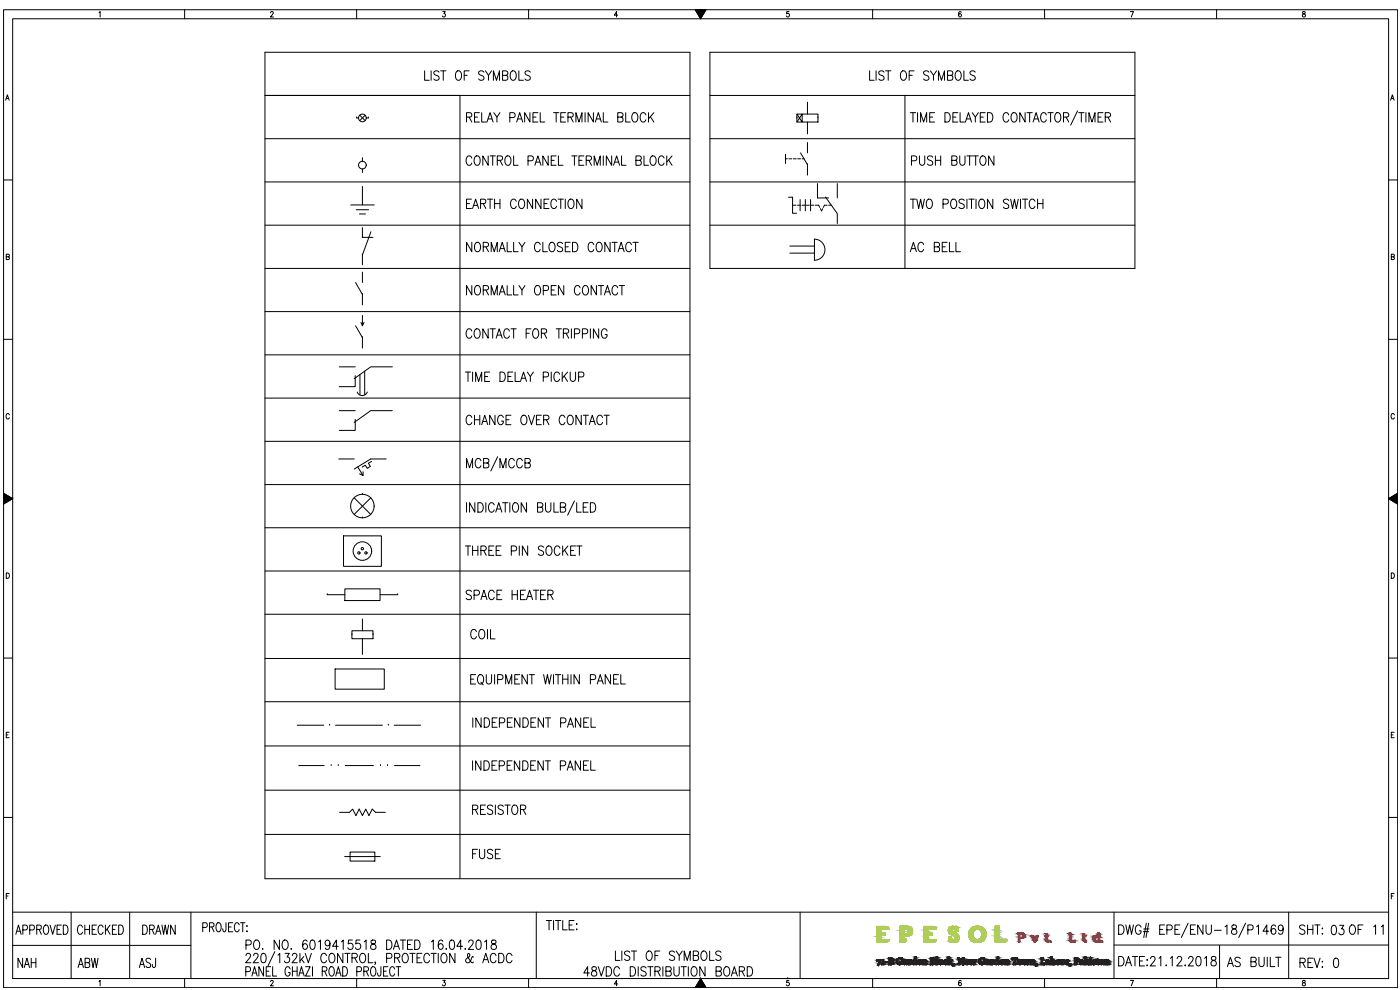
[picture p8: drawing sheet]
<svg xmlns="http://www.w3.org/2000/svg" width="420mm" height="297mm" viewBox="0 0 420 297" stroke-linecap="round" stroke-linejoin="round" font-family="sans-serif">
<defs><g id="words">
<g font-size="6.2">
<text x="126.6" y="25.4">LIST OF SYMBOLS</text>
<text x="260" y="25.4">LIST OF SYMBOLS</text>
<text x="139" y="37.7">RELAY PANEL TERMINAL BLOCK</text>
<text x="139" y="50.8">CONTROL PANEL TERMINAL BLOCK</text>
<text x="272.7" y="50.8">PUSH BUTTON</text>
<text x="139" y="63.9">EARTH CONNECTION</text>
<text x="139" y="76.9">NORMALLY CLOSED CONTACT</text>
<text x="272.3" y="76.9">AC BELL</text>
<text x="139" y="89.6">NORMALLY OPEN CONTACT</text>
<text x="139" y="128.8">CHANGE OVER CONTACT</text>
<text x="138.6" y="167.9">THREE PIN SOCKET</text>
<text x="139" y="181">SPACE HEATER</text>
<text x="140.4" y="193">COIL</text>
<text x="141.1" y="219.4">INDEPENDENT PANEL</text>
<text x="141.1" y="232.5">INDEPENDENT PANEL</text>
<text x="141.1" y="245.5">RESISTOR</text>
<text x="141.1" y="258.9">FUSE</text>
<text x="22.2" y="281.5">CHECKED</text>
<text x="42" y="281.5">DRAWN</text>
<text x="389.1" y="281.5">SHT: OF 11</text>
<text x="398.6" y="281.5">03</text>
<text x="4.6" y="291.4">NAH</text>
<text x="22.6" y="291.4">ABW</text>
<text x="40.9" y="291.4">ASJ</text>
<text x="183.8" y="289.3">LIST OF SYMBOLS</text>
<text x="367.6" y="291.4">AS BUILT</text>
<text x="389.1" y="291.4">REV: 0</text>
</g>
</g></defs>
<!-- layer: 0 -->
<g fill="none" stroke="#000" stroke-width=".3">
<path d="M1.1 2.9h418.4v293.4h-418.4zM3.8 5.6h412.9v288h-412.9zM29.7 3.8l.3-.3v1.6M55.4 2.9v2.7M79.5 15.7h127.6v248h-127.6zM81.2 3.9l.3-.4 .5 .3-.9 1.3h1M107 2.9v2.7M132.9 3.5h.7l-.4 .6a.49 .49 0 0 1 .4 .7 .49 .49 0 0 1-.8 0M158.6 2.9v2.7M185.4 4.6h-1l.6-1.1v1.6M208.6 2.9h3.3l-1.6 2.7zM208.8 2.9l-.1 .1"/>
<path d="M209 2.9l-.2 .3M209.2 2.9l-.4 .4M209.4 2.9l-.5 .5M209.6 2.9l-.6 .6M209.8 2.9l-.7 .7M210 2.9l-.9 .8M210.2 2.9l-1 1M210.3 5.6h.1M210.3 2.9v2.7M210.3 2.9l-1 1.1M210.5 5.3l-.3 .2M210.5 2.9l-1.1 1.2"/>
<path d="M210.7 2.9l-1.3 1.3M210.8 4.8l-.7 .6M210.9 2.9l-1.4 1.4M211 4.3l-.9 1M211.1 2.9l-1.5 1.6M211.3 2.9l-1.7 1.7M211.3 3.9l-1.3 1.3M211.5 2.9l-1.8 1.8M211.6 3.4l-1.7 1.7M211.7 2.9l-1.9 1.9M211.9 2.9l-2 2.1M213.1 15.7h127.5v64.8h-127.5z"/>
<path d="M236.8 3.5h-.7v.7a.51 .51 0 0 1 .7 0 .51 .51 0 0 1-.1 .7 .51 .51 0 0 1-.7-.1M261.9 2.9v2.7M288.5 3.7l-.3-.2a.92 .92 0 0 0-.1 1.6 .47 .47 0 0 0 .4-.7 .47 .47 0 0 0-.7-.1l-.1 .3M313.5 2.9v2.7M339.2 3.5h1l-.7 1.6M365.1 2.9v2.7M391 3.5v.5a.61 .61 0 0 1 .7 .4 .61 .61 0 0 1-.3 .7 .53 .53 0 0 1-.6-.5 .53 .53 0 0 1 .7-.5l.1-.6zM1.7 30.1l.5-1.7 .5 1.7M1.9 29.5h.6M79.5 28.6h127.6M138 28.6v235.1M213.1 28.6h127.5"/>
<path d="M239.2 34.2h6.3v2.4h-6.3zM239.2 35.4h.1M239.2 34.2l1.5 2.4v-2.4l-1.5 2.4M242.3 30.7v3.5M242.3 36.6v3.6M245.5 35.4h.1M271.6 28.6v51.9M273.2 33.8h1.6M274 33.8v2.8M275.4 33.8v2.8M276.3 36.6v-2.8l.9 2.8 .9-2.8v2.8M279 35.1h.9"/>
<path d="M280.5 33.8h-1.5v2.8h1.5M283.6 33.8a1.51 1.51 0 0 1 1.6 .9 1.51 1.51 0 0 1-.5 1.8l-1.1 .1zM286 35.1h.9M287.5 33.8h-1.5v2.8h1.5M288.1 33.8v2.8h1.4M289.7 36.6l1-2.8 .9 2.8M290.1 35.7h1.1M291.8 33.8l.9 1.3v1.5M293.6 33.8l-.9 1.3M294.2 35.1h.9M295.7 33.8h-1.5v2.8h1.5M296.3 33.8a1.51 1.51 0 0 1 1.7 .9 1.51 1.51 0 0 1-.5 1.8l-1.2 .1z"/>
<path d="M302.7 34.5a.88 .88 0 0 0-1-.7 .88 .88 0 0 0-.7 1.1v.6a.88 .88 0 0 0 .7 1.1 .88 .88 0 0 0 1-.7M303.9 33.9l.2-.1a1.52 1.52 0 0 1 1.2 1.1 1.52 1.52 0 0 1-.5 1.6l-.2 .1a1.52 1.52 0 0 1-1.2-1.1 1.52 1.52 0 0 1 .5-1.6zM307.7 33.8v2.8l-1.7-2.8v2.8M308.2 33.8h1.6M309 33.8v2.8M310 36.6l1-2.8 .9 2.8M310.4 35.7h1.1M314 34.5a.88 .88 0 0 0-1-.7 .88 .88 0 0 0-.7 1.1v.6a.88 .88 0 0 0 .7 1.1 .88 .88 0 0 0 1-.7M314.5 33.8h1.6M315.3 33.8v2.8M317 33.9l.2-.1a1.51 1.51 0 0 1 1.2 1.1 1.51 1.51 0 0 1-.5 1.6l-.2 .1a1.52 1.52 0 0 1-1.2-1.1 1.52 1.52 0 0 1 .5-1.6zM319.2 35.1h1a.67 .67 0 0 0 .6-.6 .67 .67 0 0 0-.6-.7h-1v2.8"/>
<path d="M319.9 35.1l.9 1.5M323.4 33.3l-2.1 4.2M323.7 33.8h1.6M324.5 33.8v2.8M325.9 33.8v2.8M326.8 36.6v-2.8l.9 2.8 .9-2.8v2.8M329.5 35.1h.9M331 33.8h-1.5v2.8h1.5M331.7 35.1l1.4-.1 .2-.4-.2-.7-1.4-.1v2.8M332.5 35.1l.8 1.5M417.3 30.1l.6-1.7 .5 1.7M417.5 29.5h.7"/>
<path d="M1.1 54h2.7M79.5 41.6h127.6M79.5 54.6h127.6M108.8 47.3v1.1M108.8 50.7v1.1M108.8 55.9v5.6M213.1 41.6h127.5M213.1 54.6h127.5M235.7 47.6h.6M235.7 46.2v2.8M236.7 59.2h1.2v4.8h1.1M236.8 47.6h.8"/>
<path d="M238.1 47.6h.9M239.4 47.6h.9M240.1 59.9v3.4M240.3 45.9l2 3.5M240.7 47.6h.6M241.7 59.9v3.4M242.3 49.4h.1M242.3 42.8v3.1M242.3 49.4v3.1M243.3 59.9v3.4M245.3 55.1v4.3h3.4M247.7 59.1l3.6 5v3"/>
<path d="M251.3 55.1v4.3M273.2 59.8h1.6M274 59.8v2.8M275.1 59.8l.6 2.8 .6-2.8 .6 2.8 .5-2.8M278.4 59.9l.3-.1a1.49 1.49 0 0 1 1.2 1.1 1.49 1.49 0 0 1-.5 1.5l-.3 .2a1.52 1.52 0 0 1-1.2-1.1 1.52 1.52 0 0 1 .5-1.6zM285.7 59.9a.93 .93 0 0 1 1 0 .93 .93 0 0 1 .4 .9v.7a.93 .93 0 0 1-.9 1.1 .93 .93 0 0 1-.9-1.1l.1-1.1zM290.2 59.8v2.8M290.8 59.8h1.6M291.6 59.8v2.8M292.9 59.8v2.8M294.2 59.9a.91 .91 0 0 1 1 0 .91 .91 0 0 1 .3 .9v.7a.93 .93 0 0 1-.9 1.1 .93 .93 0 0 1-.9-1.1v-.7zM298 59.8v2.8l-1.7-2.8v2.8"/>
<path d="M303.3 59.8l.6 2.8 .6-2.8 .5 2.8 .6-2.8M306.3 59.8v2.8M306.8 59.8h1.6M307.7 59.8v2.8M311.4 59.8v2.8M313 59.8v2.8M416.7 54h2.8M1.9 77h.8v-.7h-.8v1.6l.8-.2v-.5l-.2-.2M79.5 67.6h127.6M105.3 61.5h7M106.9 62.9h3.7M107.9 64.2h1.8"/>
<path d="M108.8 76.5h.1M108.8 71.2h.1M108.8 68.3v2.9M108.8 76.5v2.9M108.8 71.2h3.1M111.3 69.6l-2.5 6.9M213.1 67.6h127.5M237 75.9h7.4M237 73.8h7.4M237.9 61.6h1M239.3 61.6h.9M240.7 61.6h.8"/>
<path d="M242 61.6h.9M243.3 61.6h.9M244.4 78v-6.2a3.2 3.2 0 0 1 3.2 3.1 3.2 3.2 0 0 1-3.2 3.2M244.6 61.6h1.1l.3 .6M246.2 62.6l.4 .7 .3-.7M248.3 61.6h-.9l-.3 .6M248.7 61.6h.8M283 61.2l1.4-.1 .2-.4-.1-.7-.5-.2h-1v2.8M289.4 60.2a.85 .85 0 0 0-.9-.5 .85 .85 0 0 0-.7 .7l.2 .4 1.2 .6 .2 .8a.94 .94 0 0 1-1.6 0M302.7 60.2a.87 .87 0 0 0-.9-.5 .87 .87 0 0 0-.7 .7l.3 .4 1.1 .6a.69 .69 0 0 1 .2 .7 .69 .69 0 0 1-.5 .5h-.5l-.6-.4M310.6 60.4a.88 .88 0 0 0-1-.6 .88 .88 0 0 0-.7 1v.7a.88 .88 0 0 0 .7 1.1 .88 .88 0 0 0 1-.7M311.4 61.1h1.6"/>
<path d="M417.5 77h.8v-.7h-.8v1.6l.9-.2 .1-.3-.4-.4M79.5 80.5h127.6M79.5 93.5h127.6M106.7 84.8l2.1 3.5M106.7 97.7l2.1 3.6M108.3 96.7l.5 1 .5-1M108.8 88.3h.1M108.8 81.7v3.1M108.8 88.3v3.2M108.8 94.6v3.1M141.6 99.3a.88 .88 0 0 0-1.1-.6 .88 .88 0 0 0-.6 1v.7a.88 .88 0 0 0 .6 1.1 .88 .88 0 0 0 1.1-.7M142.7 98.8a.91 .91 0 0 1 1 0 .91 .91 0 0 1 .4 .9v.7a.93 .93 0 0 1-.9 1.1 .93 .93 0 0 1-.9-1.1v-.7z"/>
<path d="M146.5 98.7v2.8l-1.6-2.8v2.8M147.1 98.7h1.6M147.9 98.7v2.8M152.9 99.3a.87 .87 0 0 0-1.1-.6 .87 .87 0 0 0-.6 1v.7a.87 .87 0 0 0 .6 1.1 .87 .87 0 0 0 1.1-.7M153.3 98.7h1.6M154.1 98.7v2.8M157.9 100h.9M159.4 98.7h-1.5v2.8M160.3 98.8l.2-.1a1.52 1.52 0 0 1 1.2 1.1 1.52 1.52 0 0 1-.5 1.5l-.2 .2a1.51 1.51 0 0 1-1.2-1.1 1.51 1.51 0 0 1 .5-1.6zM162.5 100h1a.67 .67 0 0 0 .6-.7 .67 .67 0 0 0-.6-.6h-1v2.8M163.3 100l.8 1.5M166.9 98.7h1.6"/>
<path d="M167.7 98.7v2.8M169.1 100l1.3-.1 .3-.4-.3-.7-1.3-.1v2.8M169.9 100l.8 1.5M171.5 98.7v2.8M177.2 98.7v2.8M179.7 98.7v2.8l-1.6-2.8v2.8M182.2 99.3a.88 .88 0 0 0-1.1-.6 .88 .88 0 0 0-.6 1v.7a.88 .88 0 0 0 .8 1.1 .88 .88 0 0 0 .9-1.1h-.6M1.1 101.8h2.7M79.5 119.4h127.6M79.5 106.5h127.6M101.8 110.1h4.8M106.6 112.7v3.3h-4.8"/>
<path d="M107.2 117.6a1.62 1.62 0 0 0 1.5 1.1 1.62 1.62 0 0 0 1.5-1.1M108 112.4v6M108.8 101.3h.1M108.8 101.3v3.1M109.4 111.4v7M117.7 110.1h-6.4l-5 3.5M139.7 111.6h1.6M140.5 111.6v2.8M141.8 111.6v2.8M142.7 114.4v-2.8l1 2.8 .9-2.8v2.8M145.5 113h.9M147 111.6h-1.5v2.8h1.5"/>
<path d="M148.9 101.5l.9-2.8 .9 2.8M149.2 100.5h1.2M150 111.6a1.5 1.5 0 0 1 1.7 .9 1.5 1.5 0 0 1-.5 1.8l-1.2 .1zM152.4 113h.9M153.9 111.6h-1.5v2.8h1.5M154.6 111.6v2.8h1.4M156.2 114.4l.9-2.8 .9 2.8M156.5 113.5h1.2M158.3 111.6l.9 1.4v1.4M160.1 111.6l-.9 1.4M163 113.1l1.4-.1 .2-.4-.2-.8-1.4-.2v2.8M165.4 111.6v2.8"/>
<path d="M168 112.3a.88 .88 0 0 0-1.1-.7 .88 .88 0 0 0-.7 1.1v.7a.88 .88 0 0 0 .7 1 .88 .88 0 0 0 1.1-.6M168.7 111.6v2.8M169.3 112.8l1 1.6M170.3 111.6l-1.6 1.9M171.1 111.6v2a.8 .8 0 0 0 .8 .9 .8 .8 0 0 0 .8-.9v-2M172.4 100.1h1a.76 .76 0 0 0 .6-.7 .76 .76 0 0 0-.6-.7h-1v2.8M173.6 113.1l1.4-.1 .2-.4-.2-.8-1.4-.2v2.8M174.8 100.1h1a.76 .76 0 0 0 .6-.7 .76 .76 0 0 0-.6-.7h-1v2.8M416.7 101.8h2.8M2.8 124.5a.51 .51 0 0 0-.6-.4 .51 .51 0 0 0-.4 .6v.4a.51 .51 0 0 0 .4 .6 .51 .51 0 0 0 .6-.4M79.5 132.4h127.6M101.7 137.7h4.6"/>
<path d="M101.8 123.2h4.8M106.6 125.8v3.3h-4.8M111.5 138.4l-.9 .6 .5 .9-.9 .6-.6-.9-.9 .5M115.9 137.7h-4.7l-4.9 3M117.7 123.2h-6.4l-5 3.5M144.3 138.2a.88 .88 0 0 0-1-.6 .88 .88 0 0 0-.7 1v.7a.88 .88 0 0 0 .7 1.1 .88 .88 0 0 0 1-.7M145.1 138.9l1.4-.1 .2-.4-.1-.6-.5-.2h-1v2.8h1l.5-.3v-.9l-.5-.3M149.3 137l-2 4.3M154.4 138.2a.87 .87 0 0 0-1.1-.6 .87 .87 0 0 0-.6 1v.7a.87 .87 0 0 0 .6 1.1 .87 .87 0 0 0 1.1-.7M156.8 138.2a.88 .88 0 0 0-1.1-.6 .88 .88 0 0 0-.6 1v.7a.88 .88 0 0 0 .6 1.1 .88 .88 0 0 0 1.1-.7M157.6 138.9l1.3-.1 .3-.4-.2-.6-.4-.2h-1v2.8h1a.74 .74 0 0 0 .6-.8 .74 .74 0 0 0-.6-.7M418.5 124.5a.5 .5 0 0 0-.7-.4 .5 .5 0 0 0-.3 .6v.4a.5 .5 0 0 0 .4 .6 .5 .5 0 0 0 .6-.4"/>
<path d="M1.1 149.6h2.7l-2.7-1.6v3.3M1.2 148.1l-.1 .1M1.3 148.1l-.2 .3M1.4 148.2l-.3 .3M1.5 148.3l-.4 .4M1.7 148.3l-.6 .6M1.8 148.4l-.7 .7M1.9 148.5l-.8 .8M2 148.6l-.9 .9M2.2 148.6l-1.1 1.1M2.3 148.7l-1.2 1.2M2.4 148.8l-1.3 1.3"/>
<path d="M2.5 148.8l-1.4 1.5M2.6 148.9l-1.5 1.6M2.7 149l-1.6 1.7M2.9 149.1l-1.8 1.8M3 149.1l-1.9 1.9M3.1 149.2l-2 2M3.2 149.3l-1.7 1.7M3.3 149.4l-1.3 1.3M3.5 149.4l-1 1M3.6 149.5l-.6 .6M3.7 149.6l-.3 .2M3.8 149.6h-2.7h2.7l-2.7 1.7"/>
<path d="M3.8 149.6h.1M79.5 145.4h127.6M79.5 158.3h127.6M106.3 149.4l5 4.9M107.4 140.1l1.6 2.6M108.8 155.4h.1M108.8 148.3h.1M109 141.5v1.2l-1.1-.5M111.3 149.4l-5 4.9M140 140.4v-2.8l.9 2.8 .9-2.8v2.8M140 150.8v2.9M142.5 150.8v2.9l-1.6-2.9v2.9"/>
<path d="M143.4 150.8a1.51 1.51 0 0 1 1.6 .9 1.51 1.51 0 0 1-.4 1.8l-1.2 .2zM145.8 150.8v2.9M148.3 151.5a.88 .88 0 0 0-1-.7 .88 .88 0 0 0-.7 1.1v.7a.88 .88 0 0 0 .7 1.1 .88 .88 0 0 0 1-.7M148.8 153.7l.9-2.9 .9 2.9M149.1 152.7h1.2M150 140.4v-2.8l1 2.8 .9-2.8v2.8M150.8 150.8h1.6M151.6 150.8v2.9M153 150.8v2.9M154.3 151l.2-.2a1.52 1.52 0 0 1 1.2 1.2 1.52 1.52 0 0 1-.5 1.5l-.3 .2a1.52 1.52 0 0 1-1.2-1.2 1.52 1.52 0 0 1 .6-1.5zM158 150.8v2.9l-1.6-2.9v2.9M161.3 152.2l1.4-.1 .2-.4-.1-.6-.4-.3h-1.1v2.9h1.1a.76 .76 0 0 0 .5-.8 .76 .76 0 0 0-.5-.7"/>
<path d="M163.7 150.8v2.1a.8 .8 0 0 0 .8 .8 .8 .8 0 0 0 .8-.8v-2.1M166.2 150.8v2.9h1.4M168.2 152.2l1.3-.1 .3-.4-.2-.6-.4-.3h-1v2.9h1a.76 .76 0 0 0 .6-.8 .76 .76 0 0 0-.6-.7M172.4 150.3l-2.1 4.3M173.1 150.8v2.9h1.3M175 152.2h.9M176.5 150.8h-1.5v2.9h1.5M177.2 150.8a1.51 1.51 0 0 1 1.6 .9 1.51 1.51 0 0 1-.5 1.8l-1.1 .2zM416.7 149.6l2.8-1.6v3.3zM416.7 149.6h.1M416.7 149.6h2.8M416.8 149.6l.3 .2"/>
<path d="M416.9 149.5l.7 .6M417.1 149.4l1 1M417.2 149.4l1.3 1.3M417.3 149.3l1.7 1.7M417.4 149.2l2.1 2M417.5 149.1l2 1.9M417.7 149.1l1.8 1.8M417.8 149l1.7 1.7M417.9 148.9l1.6 1.6M418 148.8l1.5 1.5M418.1 148.8l1.4 1.3M418.3 148.7l1.2 1.2"/>
<path d="M418.4 148.6l1.1 1.1M418.5 148.6l1 .9M418.6 148.5l.9 .8M418.7 148.4l.8 .7M418.9 148.3l.6 .6M419 148.3l.5 .4M419.1 148.2l.4 .3M419.2 148.1l.3 .3M419.3 148.1l.2 .1M1.9 171.9a.82 .82 0 0 1 .9 .8 .82 .82 0 0 1-.9 .8zM79.5 171.3h127.6M103.1 160.8h11.4v9.1h-11.4z"/>
<path d="M417.5 171.9a.82 .82 0 0 1 1 .8 .82 .82 0 0 1-1 .8zM1.1 197.4h2.7M79.5 184.3h127.6M79.5 197.6h127.6M105.6 189.3h6.3v2.3h-6.3zM105.6 190.4h.1M108.8 185.7v3.6M108.8 191.6v4.8M111.9 190.4h.1M416.7 197.4h2.8M2.7 219.7h-.8v1.6h.8M79.5 210.5h127.6"/>
<path d="M89.2 217.6h8M98.9 217.6h.1M100.6 200.7h14.7v6.1h-14.7zM100.7 217.6h14.1M116.5 217.6h.1M118.3 217.6h7.9M141.3 203.8h.9M142.7 202.4h-1.4v2.8h1.4M143.8 202.6l.2-.2a1.51 1.51 0 0 1 1.2 1.1 1.51 1.51 0 0 1-.5 1.6l-.2 .1a1.49 1.49 0 0 1-1.3-1.1 1.49 1.49 0 0 1 .6-1.5zM144.3 204.7l.7 .8M145.9 202.4v2a.79 .79 0 0 0 .8 .8 .79 .79 0 0 0 .8-.8v-2M148.4 202.4v2.8"/>
<path d="M149.3 203.9h1.1a.76 .76 0 0 0 .6-.7 .76 .76 0 0 0-.6-.8h-1.1v2.8M151.8 205.2v-2.8l.9 2.8 .9-2.8v2.8M154.5 203.8h.9M156 202.4h-1.5v2.8h1.5M158.3 202.4v2.8l-1.7-2.8v2.8M158.8 202.4h1.6M159.6 202.4v2.8M163.1 202.4l.6 2.8 .6-2.8 .6 2.8 .5-2.8M166.1 202.4v2.8M166.7 202.4h1.6M167.5 202.4v2.8M168.9 203.8h1.5"/>
<path d="M168.9 202.4v2.8M170.4 202.4v2.8M171.4 202.4v2.8M173.9 202.4v2.8l-1.6-2.8v2.8M177.2 203.9h1a.76 .76 0 0 0 .6-.7 .76 .76 0 0 0-.6-.8h-1v2.8M179.2 205.2l.9-2.8 1 2.8M179.6 204.3h1.1M183.2 202.4v2.8l-1.6-2.8v2.8M184.1 203.8h1M185.6 202.4h-1.5v2.8h1.5M186.3 202.4v2.8h1.4M418.4 219.7h-.9v1.6h.9"/>
<path d="M1.9 220.5h.5M79.5 223.8h127.6M79.5 237.1h127.6M89.7 229.7h7.6M99.4 229.7h.1M101.5 229.7h.1M103.6 229.7h8.5M114.2 229.7h.1M116.3 229.7h.1M118.4 229.7h7.6M417.5 220.5h.6M1.1 245.3h2.7"/>
<path d="M79.5 250.4h127.6M101.9 243.7h3l.9-.9 1 1.9 1-1.9 1 1.9 1-1.9 .9 1.9 1-1.9 1 .9h2.9M103.4 257h10.7M105.1 255.7h7.4v2.7h-7.4zM416.7 245.3h2.8M1.9 268.8h.5M2.7 268.1h-.8v1.6M3.8 273.7h412.9M5.1 279.4h.9M6.9 279h.8a.77 .77 0 0 0 .6-.7 .77 .77 0 0 0-.6-.7h-.8v2.7M8.9 279h.9a.78 .78 0 0 0 .5-.7 .78 .78 0 0 0-.5-.7h-.9v2.7M11 278.9l1.2-.2 .2-.4-.2-.6-1.2-.1v2.7"/>
<path d="M11.7 278.9l.7 1.4M13.4 277.7l.2-.1a1.5 1.5 0 0 1 .8 2.4l-.4 .3a1.53 1.53 0 0 1-.6-2.6zM15 277.6l.8 2.7 .8-2.7M17.1 278.9h.8M18.4 277.6h-1.3v2.7h1.3M19 277.6h.7a1.68 1.68 0 0 1 0 2.7h-.7zM21.4 273.7v19.9M38.9 273.7v19.9M57.3 273.7v19.9M60.8 278.3h.9a.75 .75 0 0 0 .5-.7 .75 .75 0 0 0-.5-.7h-.9v2.7M62.9 278.1l1.1-.1 .2-.4-.2-.6-1.1-.1v2.7M63.6 278.1l.6 1.5"/>
<path d="M65.2 277l.2-.1a1.46 1.46 0 0 1 .8 2.3l-.4 .4a1.5 1.5 0 0 1-.6-2.6zM67.8 276.9v2l-.2 .5h-.6l-.1-.7M68.6 278.1h.8M69.9 276.9h-1.3v2.7h1.3M71.8 277.5a.76 .76 0 0 0-1-.6 .76 .76 0 0 0-.5 1l.1 1a.68 .68 0 0 0 .7 .7 .68 .68 0 0 0 .7-.7M72.2 276.9h1.3M72.8 276.9v2.7M74.1 277.7v.3zM74.1 279.3v.3zM160.9 273.7v19.9M164 276.2h1.6M164.8 276.2v2.8"/>
<path d="M166.1 276.2v2.8M166.7 276.2h1.6M167.5 276.2v2.8M168.9 276.2v2.8h1.3M170.8 277.5h.9M172.3 276.2h-1.5v2.8h1.5M173.1 277.1v.3zM173.1 278.7v.3zM240.1 273.7v19.9M334.3 273.7v19.9M335.7 277.5a1.51 1.51 0 0 1 1.6 .9 1.51 1.51 0 0 1-.4 1.8l-1.2 .1zM337.9 277.5l.5 2.8 .6-2.8 .6 2.8 .6-2.8"/>
<path d="M342.4 278.2a.88 .88 0 0 0-1-.7 .88 .88 0 0 0-.7 1.1v.7a.88 .88 0 0 0 .9 1 .88 .88 0 0 0 .8-1h-.5M343.1 279.5h1.6M343.3 278.7h1.5M344 277l-.7 4.3M344.7 277l-.8 4.3M348 278.9h.9M349.5 277.5h-1.5v2.8h1.5M350.2 279h1a.76 .76 0 0 0 .6-.7 .76 .76 0 0 0-.6-.8h-1v2.8M352.6 278.9h.9M354.1 277.5h-1.5v2.8h1.5M356.6 277l-2.1 4.3M357.3 278.9h.9"/>
<path d="M358.7 277.5h-1.4v2.8h1.4M361 277.5v2.8l-1.6-2.8v2.8M361.9 277.5v2a.8 .8 0 0 0 .8 .8 .8 .8 0 0 0 .9-.8v-2M364.5 279.1h2M367.7 278.1l.5-.6v2.8M369.8 277.7a.61 .61 0 0 0 .2 .9 .89 .89 0 0 1 1.2 .8 .89 .89 0 0 1-1 .9 .92 .92 0 0 1-.6-1.1 .92 .92 0 0 1 1.1-.6 .61 .61 0 0 0 .3-.9zM373.8 277l-2 4.3M374.5 279h1a.76 .76 0 0 0 .6-.7 .76 .76 0 0 0-.6-.8h-1v2.8M377.1 278.1l.6-.6v2.8M380.8 279.4h-1.7l1.1-1.9v2.8M382.8 277.9l-.1-.2-.6-.2a2.02 2.02 0 0 0-.3 2.7 .79 .79 0 0 0 1-.3 .79 .79 0 0 0-.2-1 .79 .79 0 0 0-1 .1l-.1 .4M385.1 278.5a.81 .81 0 0 1-1.3 .6 .81 .81 0 0 1 .2-1.4 .67 .67 0 0 1 1 .2 3 3 0 0 1-.2 2.3 .67 .67 0 0 1-1.1-.3"/>
<path d="M386.8 273.7v19.9M417.5 268.8h.6M418.4 268.1h-.9v1.6M3.8 283.7h53.5M4.8 280.3l.7-2.7 .8 2.7M29.7 294.5l.3-.3v1.6M55.4 293.6v2.7M73.8 291.5h.9a.78 .78 0 0 0 .5-.7 .78 .78 0 0 0-.5-.8h-.9v2.9M73.8 286.7l.5-.7h.4l.4 .3a.93 .93 0 0 1-.3 1.2l-1.1 1.4h1.6M73.8 283.5h1a.76 .76 0 0 0 .6-.7 .76 .76 0 0 0-.6-.8h-1v2.9M75.6 292.9l.8-2.9 .8 2.9M75.9 291.9h1"/>
<path d="M76.1 286.7l.5-.7h.4l.5 .6-.4 .9-1.1 1.4h1.6M76.6 282.2l.2-.2a1.51 1.51 0 0 1 1.2 1.2 1.51 1.51 0 0 1-.5 1.5l-.2 .2a1.49 1.49 0 0 1-1.3-1.1 1.49 1.49 0 0 1 .6-1.6zM78.6 286.2l.6-.2a1.75 1.75 0 0 1 0 2.9h-.3a1.99 1.99 0 0 1-.3-2.7zM78.8 284.6v.3zM79.1 290v2.9l-1.4-2.9v2.9M79.9 291.4h.8M81.2 294.5l.1-.3h.4l.3 .4-.9 1.2h1M81.2 290h-1.3v2.9h1.3M81.8 290v2.9h1.2M82.5 285.5l-2.1 4.3M83.4 286.6l.6-.6v2.9M83.9 282v2.9l-1.6-2.9v2.9"/>
<path d="M85.1 282.2l.2-.2a1.51 1.51 0 0 1 1.3 1.2 1.51 1.51 0 0 1-.6 1.5l-.2 .2a1.49 1.49 0 0 1-1.2-1.1 1.49 1.49 0 0 1 .5-1.6zM85.6 286h1.2l-.7 1.1a.85 .85 0 0 1 .7 1.4 .85 .85 0 0 1-1.5-.2M87.1 290.7a.79 .79 0 0 0-1-.6 .79 .79 0 0 0-.6 1v.7a.8 .8 0 0 0 .8 1.1 .8 .8 0 0 0 .8-1.1h-.6M87.4 284.6v.3zM87.7 286.7l.5-.7h.4l.5 .6-.3 .9-1.2 1.4h1.6M87.7 291.4h1.5M87.7 290v2.9M89.2 290v2.9M89.7 292.9l.8-2.9 .8 2.9M90 291.9h1M90 286v2.9M90.5 287.8l.8 1.1"/>
<path d="M91.2 287l-1.2 1.3M91.6 286l.9 2.9 .9-2.9M91.7 290h1.4l-1.4 2.9h1.4M92.2 282.4l-.1-.2-.6-.2a2.02 2.02 0 0 0-.3 2.7 .79 .79 0 0 0 1-.2 .79 .79 0 0 0-.2-1.1 .79 .79 0 0 0-1.1 .1l-.1 .4M93.3 282.2l.6-.2a1.75 1.75 0 0 1 0 2.9h-.2a1.99 1.99 0 0 1-.4-2.7zM93.8 290v2.9M95.6 282.6l.6-.6v2.9M96.7 291.4l1.2-.1 .2-.4-.2-.7-1.2-.2v2.9M97.4 291.4l.7 1.5M98 286.7a.88 .88 0 0 0-1.1-.6 .88 .88 0 0 0-.6 1v.7a.88 .88 0 0 0 .6 1.1 .88 .88 0 0 0 1.1-.7M99 283a.74 .74 0 0 1-1.1 .7 .8 .8 0 0 1-.2-1.3 .8 .8 0 0 1 1.2 0 2.89 2.89 0 0 1-.2 2.3 .67 .67 0 0 1-1-.2M99.1 290.2l.2-.2a1.52 1.52 0 0 1 .8 2.5l-.4 .4a1.51 1.51 0 0 1-.8-2.5z"/>
<path d="M99.1 286.2l.3-.2a1.52 1.52 0 0 1 1.2 1.2 1.52 1.52 0 0 1-.6 1.5 .91 .91 0 0 1-.9 0 .91 .91 0 0 1-.4-.9l.1-1.1zM100.7 292.9l.9-2.9 .8 2.9M101 291.9h1M101.5 283.9h-1.7l1.2-1.9v2.9M102.4 282.6l.6-.6v2.9M102.8 290h.8a1.72 1.72 0 0 1 0 2.9h-.8zM102.9 286v2.9l-1.6-2.9v2.9M103.5 286h1.6M104.3 286v2.9M105.6 287.4l1.4-.1 .2-.4-.1-.6-.4-.3h-1.1v2.9M105.8 282h-1.2l-.1 1.3a.87 .87 0 0 1 1.3 0 .87 .87 0 0 1-.1 1.3 .87 .87 0 0 1-1.3-.3M106.4 287.4l.8 1.5"/>
<path d="M107 293.6v2.7M107.1 291.5h.9a.78 .78 0 0 0 .5-.7 .78 .78 0 0 0-.5-.8h-.9v2.9M108 282h-1.1l-.1 1.3a.87 .87 0 0 1 1.3 0 .87 .87 0 0 1-.2 1.3 .87 .87 0 0 1-1.2-.3M108.4 286.2l.2-.2a1.52 1.52 0 0 1 1.2 1.2 1.52 1.52 0 0 1-.5 1.5l-.2 .2a1.49 1.49 0 0 1-1.3-1.1 1.49 1.49 0 0 1 .6-1.6zM109.2 291.4l1.2-.1 .2-.4-.2-.7-1.2-.2v2.9M109.3 282.6l.6-.6v2.9M109.9 291.4l.7 1.5M110.5 286v2.9h1.4M111.5 282.2a.61 .61 0 0 0 .2 .9 .89 .89 0 0 1 1.1 .8 .89 .89 0 0 1-1 1 .92 .92 0 0 1-.5-1.2 .92 .92 0 0 1 1.1-.6 .61 .61 0 0 0 .2-.9zM111.6 290.2l.2-.2a1.54 1.54 0 0 1 .8 2.5l-.4 .4a1.33 1.33 0 0 1-.9-2.2zM112.7 288.7h-.2h.2l-.2 .7M114.3 290v2.2l-.2 .5h-.6l-.2-.8"/>
<path d="M115.1 291.4h.8M116 287.5h1a.76 .76 0 0 0 .6-.7 .76 .76 0 0 0-.6-.8h-1v2.9M116 282a1.5 1.5 0 0 1 1.6 1 1.5 1.5 0 0 1-.4 1.7l-1.2 .2zM116.4 290h-1.3v2.9h1.3M118.1 284.9l.9-2.9 .9 2.9M118.4 287.4l1.4-.1 .2-.4-.1-.6-.5-.3h-1v2.9M118.4 283.9h1.2M118.4 290.7a.7 .7 0 0 0-.7-.7 .7 .7 0 0 0-.7 .7l-.1 1.1a.78 .78 0 0 0 .6 1 .78 .78 0 0 0 .9-.6M118.8 290h1.5M119.2 287.4l.8 1.5M119.6 290v2.9M120.1 282h1.6"/>
<path d="M120.9 282v2.9M121.2 286.2l.2-.2a1.52 1.52 0 0 1 1.2 1.2 1.52 1.52 0 0 1-.5 1.5 .93 .93 0 0 1-1 0 .93 .93 0 0 1-.4-.9v-.7zM122.3 283.4h.9M123 286h1.6M123.8 282h-1.5v2.9h1.5M123.8 286v2.9M124.5 282a1.51 1.51 0 0 1 1.6 1 1.51 1.51 0 0 1-.5 1.7l-1.1 .2zM125.2 287.4h.9M126.6 286h-1.4v2.9h1.4M128.9 286.7a.87 .87 0 0 0-1.1-.6 .87 .87 0 0 0-.6 1v.7a.87 .87 0 0 0 .6 1.1 .87 .87 0 0 0 1.1-.7M129.4 286h1.6M129.5 282.6l.5-.6v2.9"/>
<path d="M130.2 286v2.9M131.5 286v2.9M132.8 286.2l.2-.2a1.52 1.52 0 0 1 1.2 1.2 1.52 1.52 0 0 1-.5 1.5l-.2 .2a1.49 1.49 0 0 1-1.3-1.1 1.49 1.49 0 0 1 .6-1.6zM132.9 294.2h.7l-.4 .6a.49 .49 0 0 1 .4 .7 .49 .49 0 0 1-.8 0M132.9 282.4l-.1-.2-.6-.2a1.75 1.75 0 0 0 0 2.9 .84 .84 0 0 0 .8-1.1 .84 .84 0 0 0-1.1-.5l-.4 .6M133.9 284.6v.3zM135.2 282.2l.6-.2a1.78 1.78 0 0 1 0 2.9h-.3a1.99 1.99 0 0 1-.3-2.7zM136.5 286v2.9l-1.5-2.9v2.9M138.8 283.9h-1.7l1.2-1.9v2.9M139.5 284.7h.2zM140.6 282.7l.5-.7h.5l.4 .6-.3 .9-1.2 1.4h1.6M142 287.3l-.2-.3-.5 1.1a.83 .83 0 0 1-.6 .8 .83 .83 0 0 1-1-.6l.3-.6 .9-.7a.63 .63 0 0 0-.3-1l-.3 .4 .3 1.1 .8 1.2 .5 .2 .1-.3"/>
<path d="M143.2 282.2l.5-.2a1.78 1.78 0 0 1 0 2.9h-.2a1.99 1.99 0 0 1-.3-2.7zM144.9 288.9l.9-2.9 .9 2.9M145.2 287.9h1.2M145.5 282.6l.5-.6v2.9M147.6 282.2a.61 .61 0 0 0 .2 .9 .89 .89 0 0 1 1.2 .8 .89 .89 0 0 1-1.1 1 .92 .92 0 0 1-.5-1.2 .92 .92 0 0 1 1.1-.6 .61 .61 0 0 0 .3-.9zM148.9 286.7a.88 .88 0 0 0-1.1-.6 .88 .88 0 0 0-.7 1v.7a.88 .88 0 0 0 .7 1.1 .88 .88 0 0 0 1.1-.7M149.7 286a1.51 1.51 0 0 1 1.6 1 1.51 1.51 0 0 1-.5 1.7l-1.1 .2zM153.7 286.7a.88 .88 0 0 0-1.1-.6 .88 .88 0 0 0-.7 1v.7a.88 .88 0 0 0 .7 1.1 .88 .88 0 0 0 1.1-.7M158.6 293.6v2.7M176.9 291.9h-1.7l1.2-1.9v2.9M177.7 290.2a.61 .61 0 0 0 .3 .9 .89 .89 0 0 1 1.1 .8 .89 .89 0 0 1-1 1 .92 .92 0 0 1-.6-1.2 .92 .92 0 0 1 1.1-.6 .61 .61 0 0 0 .3-.9zM179.5 290l1 2.9 .9-2.9"/>
<path d="M181.9 290a1.51 1.51 0 0 1 1.6 1 1.51 1.51 0 0 1-.4 1.7l-1.2 .2zM185.4 295.2h-1l.6-1v1.6M185.9 290.7a.88 .88 0 0 0-1-.6 .88 .88 0 0 0-.7 1v.7a.88 .88 0 0 0 .7 1.1 .88 .88 0 0 0 1-.7M189.1 290a1.51 1.51 0 0 1 1.6 1 1.51 1.51 0 0 1-.4 1.7l-1.2 .2zM191.5 290v2.9M193.9 290.4a.85 .85 0 0 0-.9-.4 .85 .85 0 0 0-.7 .7l.2 .4 1.2 .6a.69 .69 0 0 1 .2 .7 .69 .69 0 0 1-.5 .5l-.9-.2-.2-.2M195.2 290v2.9M196.5 291.4l1.4-.1 .2-.4-.1-.6-.4-.3h-1.1v2.9M197.4 291.4l.7 1.5M198.9 290v2.9M199.8 291.4l1.4-.1 .3-.4-.2-.6-.4-.3h-1.1v2.9h1.1a.74 .74 0 0 0 .6-.8 .74 .74 0 0 0-.6-.7M202.2 290v2.1a.8 .8 0 0 0 .8 .8 .8 .8 0 0 0 .8-.8v-2.1"/>
<path d="M205.2 290v2.9M206.6 290v2.9M207.8 290.2l.3-.2a1.51 1.51 0 0 1 1.2 1.2 1.51 1.51 0 0 1-.6 1.5l-.2 .2a1.49 1.49 0 0 1-1.2-1.1 1.49 1.49 0 0 1 .5-1.6zM210.3 293.6h.1M210.3 293.6l1.6 2.7h-3.3zM210.3 293.6v2.7M210.3 293.6l-.1 .1M210.3 293.8l-.4 .4M210.4 293.9l-.8 .8M210.5 294l-1.1 1.1M210.6 294.1l-1.5 1.5M210.6 294.2l-1.8 1.9"/>
<path d="M210.7 294.3l-2 2M210.8 294.5l-1.9 1.8M210.9 294.6l-1.8 1.7M210.9 294.7l-1.6 1.6M211 294.8l-1.5 1.5M211.1 295l-1.4 1.3M211.2 295.1l-1.3 1.2M211.2 295.2l-1.1 1.1M211.3 295.3l-1 1M211.4 295.4l-.9 .9M211.4 295.6l-.7 .7M211.5 295.7l-.6 .6"/>
<path d="M211.6 295.8l-.6 .5M211.6 290v2.9l-1.6-2.9v2.9M211.6 295.9l-.4 .4M211.7 296l-.3 .3M211.8 296.1l-.2 .2M211.9 296.3h-.1M214.9 291.4l1.4-.1 .2-.4-.1-.6-.5-.3h-1v2.9h1a.74 .74 0 0 0 .6-.8 .74 .74 0 0 0-.6-.7M217.6 290.2l.3-.2a1.52 1.52 0 0 1 1.2 1.2 1.52 1.52 0 0 1-.5 1.5l-.3 .2a1.49 1.49 0 0 1-1.2-1.1 1.49 1.49 0 0 1 .5-1.6zM219.5 292.9l.9-2.9 .9 2.9M219.8 291.9h1.2M221.9 291.4l1.3-.1 .2-.4-.1-.6-.4-.3h-1v2.9M222.7 291.4l.7 1.5"/>
<path d="M224.3 290a1.51 1.51 0 0 1 1.6 1 1.51 1.51 0 0 1-.5 1.7l-1.1 .2zM236.4 293.6h.1M236.8 294.2h-.7v.7a.51 .51 0 0 1 .7 0 .51 .51 0 0 1-.1 .7 .51 .51 0 0 1-.7-.1M261.9 293.6v2.7M288.5 294.4l-.1-.2a.8 .8 0 0 0-.9 .7 .8 .8 0 0 0 .6 .9 .46 .46 0 0 0 .4-.7 .46 .46 0 0 0-.7-.1l-.1 .2M313.5 293.6v2.7M334.3 283.5h82.4M335.7 287a1.51 1.51 0 0 1 1.6 .9 1.51 1.51 0 0 1-.4 1.8l-1.2 .1zM337.8 289.8l.9-2.8 .9 2.8M338.1 288.9h1.2M339.2 294.2h1l-.7 1.6M339.8 287h1.6"/>
<path d="M340.6 287v2.8M342 288.3h.9M343.5 287h-1.5v2.8h1.5M344.3 287.9v.3zM344.3 289.5v.3zM345.3 287.7l.5-.7h.4l.5 .5-.4 1-1.1 1.3h1.6M347.8 287.5l.6-.5v2.8M349.9 289.7h.2zM351.2 287.5l.6-.5v2.8M353.3 287.7l.4-.7h.5l.3 .3a.93 .93 0 0 1-.2 1.2l-1.1 1.3h1.6M355.7 289.5v.3zM356.7 287.7l.5-.7h.4l.5 .5-.4 1-1.1 1.3h1.6"/>
<path d="M359.2 287.1l.6-.1a1.8 1.8 0 0 1 0 2.8h-.2a2.03 2.03 0 0 1-.4-2.7zM361.5 287.5l.6-.5v2.8M363.7 287.1a.61 .61 0 0 0 .2 1 .9 .9 0 0 1 1.1 .8 .9 .9 0 0 1-1 .9 .93 .93 0 0 1-.5-1.1 .93 .93 0 0 1 1.1-.6 .61 .61 0 0 0 .2-1zM365.1 293.6v2.7M366 283.7v9.9M391 294.2v.5a.59 .59 0 0 1 .7 .3 .59 .59 0 0 1-.3 .8 .53 .53 0 0 1-.6-.6 .53 .53 0 0 1 .7-.4l.1-.6z"/>
<circle cx="108.8" cy="49.5" r="1.15"/>
<circle cx="108.8" cy="151.8" r="3.5"/>
</g>
<!-- layer: SOSED_CIRCUIT -->
<g fill="none" stroke="#000" stroke-width=".3">
<path d="M107 35.4h.1M107 35.4h.6M109.9 35.4h.6M110.5 35.4h.1M98.2 178.4h.1M98.2 178.4h5.3M103.5 176.7h10.6v3.5h-10.6zM114.1 178.4h5.3M119.4 178.4h.1"/>
<circle cx="108.8" cy="35.4" r="1.15"/>
</g>
<!-- layer: SOSED_DECORATIVE -->
<g fill="none" stroke="#000" stroke-width=".3">
<circle cx="107.7" cy="165.9" r=".35"/>
<circle cx="108.7" cy="164.6" r=".35"/>
<circle cx="108.8" cy="165.3" r="2.78"/>
<circle cx="109.8" cy="165.9" r=".35"/>
</g>
<!-- layer: 2 -->
<path d="M108 34.6l1.6 1.6M109.6 34.6l-1.6 1.6" fill="none" stroke="#000" stroke-width=".3"/>
<!-- layer: BORDER_A4|Layer 1 -->
<g fill="none" stroke="#000" stroke-width=".3">
<path d="M263.1 278h2a1.15 1.15 0 0 1 1.6 .7l-2.4 .1v1.1h1.2v.8h-1.2v1.2h2.3a.66 .66 0 0 1-.2 .8 .66 .66 0 0 1-.8 0h-2.5zM270.1 277.9h.5a3.1 3.1 0 0 1 3.2 1 1.76 1.76 0 0 1-.6 1.7 1.76 1.76 0 0 1-1.8 .3v.9h.5a.65 .65 0 0 1-.2 .8 .65 .65 0 0 1-.7 0h-.9zM271.4 278.7a.79 .79 0 0 1 1.2 .7 .79 .79 0 0 1-1.2 .7zM277.3 278h2.2a.89 .89 0 0 1 1.4 .8h-2.4v1.1h1.2v.8h-1.2v1.2h2.3a.68 .68 0 0 1-.2 .7 .68 .68 0 0 1-.8 .1h-2.5zM285 278.3a1.15 1.15 0 0 1 1.8 .1v-.4a.91 .91 0 0 1 .6 1.4h-.5a.83 .83 0 0 0-1-.7l-.3 .5 .5 .4a1.75 1.75 0 0 1 1.4 2.7 1.31 1.31 0 0 1-2 0v.4a.94 .94 0 0 1-.8-1.5l.7-.1a.86 .86 0 0 0 1 .8 .63 .63 0 0 0 .3-.7 .63 .63 0 0 0-.7-.5 1.49 1.49 0 0 1-1.2-.9 1.49 1.49 0 0 1 .2-1.5zM291.4 278.6a2.59 2.59 0 0 1 3.5-.3 2.59 2.59 0 0 1 .5 3.6 2.61 2.61 0 0 1-3.5 .6 2.61 2.61 0 0 1-.8-3.5zM292.4 279.2a1.42 1.42 0 0 1 1.9 0 1.42 1.42 0 0 1 .2 1.8 1.34 1.34 0 0 1-1.7 .8 1.34 1.34 0 0 1-.7-1.8zM298.7 277.9h1.2v4h2.3a.84 .84 0 0 1-1.3 .8h-2.2zM305.4 279.9h.1a1.64 1.64 0 0 1 2 .7 1.06 1.06 0 0 1-1.5 1v1.1h-.3v-2.6h-.3zM320.9 279.9l.5 .1v2a.62 .62 0 0 0 .5 .5 .62 .62 0 0 0 .6-.2l.3-.2-.1 .4a1.13 1.13 0 0 1-1.6-.2v-2.1zM263.3 287.9l1.1 .1-.8 1.7-.2-.1 .8-1.5-.7 .1-.3 .2zM264.5 288l.7-.1-.2 1.2 .3 .3-.7 .1 .2-.4 .1-.9z"/>
<path d="M265.6 288.6l.8-.1v.2l-.7 .1zM266.7 287.4h.6a.51 .51 0 0 1 .7 .3 .51 .51 0 0 1-.3 .7 .59 .59 0 0 1 .4 .8 .59 .59 0 0 1-.9 .2l-.5 .1 .2-.5v-1.3zM267.2 288.5a.45 .45 0 0 1 .6 .1 .45 .45 0 0 1-.2 .7l-.4-.1zM267.2 287.6a.4 .4 0 0 1 .6 0 .4 .4 0 0 1-.1 .6 .4 .4 0 0 1-.5-.1zM269.3 287.7l.5-.3 .9 .1v.5l-.2-.2a.77 .77 0 0 0-1.2 .6 .77 .77 0 0 0 1.2 .7l-.1-.4-.3-.2h.7a.78 .78 0 0 1-.3 .9 .78 .78 0 0 1-1-.1 1.1 1.1 0 0 1-.2-1.6zM271.2 288.2l.8-.1 .1 1.1h.3a.28 .28 0 0 1-.3 .2 .28 .28 0 0 1-.3-.2 .35 .35 0 0 1-.6 .2 .35 .35 0 0 1 .2-.6l.5-.2a.37 .37 0 0 0-.2-.4 .37 .37 0 0 0-.5 .1zM271.4 288.9l.4-.1a.23 .23 0 0 1 0 .3 .23 .23 0 0 1-.3 .1 .23 .23 0 0 1-.1-.3zM272.6 288.1l.4-.1v.3l.5-.3v.5l-.3-.2-.2 .2v.6l.2 .3h-.6l.1-1.1zM274 288.3l.7-.1v.9a.49 .49 0 0 1-.7-.1 .49 .49 0 0 1 0-.7zM274.5 287.2l.5-.1-.1 2.1h.3l-.3 .3-.2-.3a.71 .71 0 0 1-1.1-.6 .71 .71 0 0 1 1.1-.6zM275.6 288.2a.46 .46 0 0 1 .6-.3 .46 .46 0 0 1 .2 .7h-.7a.49 .49 0 0 0 .1 .6 .49 .49 0 0 0 .7 0l-.1 .1a.68 .68 0 0 1-.9-.1 .68 .68 0 0 1 .1-1zM275.7 288.2h.4l.1 .3h-.6z"/>
<path d="M276.7 288.1l.5-.1v.2a.56 .56 0 0 1 .8-.1 .56 .56 0 0 1 0 .8l.2 .5-.6 .1 .2-.7a.39 .39 0 0 0-.3-.6 .39 .39 0 0 0-.3 .6l.2 .6h-.6l.1-1.1zM279.2 287.5l.7-.1a.48 .48 0 0 1 .6 .4 .48 .48 0 0 1-.3 .6 .59 .59 0 0 1 .4 .8 .59 .59 0 0 1-.9 .2l-.5 .1 .2-.4v-1.4zM279.7 287.6a.4 .4 0 0 1 .6 0 .4 .4 0 0 1-.1 .6 .4 .4 0 0 1-.6-.1zM280.9 287.2h.5l-.1 2 .2 .2-.6 .1 .2-.4v-1.6zM282 288.3a.48 .48 0 0 1 .7 .4 .48 .48 0 0 1-.7 .4zM283.4 288.2a.41 .41 0 0 1 .6-.3 .41 .41 0 0 1 .2 .6l-.1-.2a.35 .35 0 0 0-.5-.1 .35 .35 0 0 0-.1 .4 .49 .49 0 0 0 .2 .6 .49 .49 0 0 0 .5-.1 .64 .64 0 0 1-1 .1 .64 .64 0 0 1 .2-1zM284.5 287.2h.5l-.1 2 .2 .2h-.6l.2-.3v-1.7zM285.3 288h.5l-.6 .6 .6 .8-.4-.1-.4-.6 .4-.5zM286.1 289.2l.2-.1a.4 .4 0 0 1 .1 .5 .4 .4 0 0 1-.4 .2zM287.5 287.4h.4l1.1 1.6v-1.4l-.2-.2h.6l-.2 .3-.1 1.8-1.2-1.7v1.4l.2 .2h-.6l.2-.2a1.48 1.48 0 0 0-.3-1.7zM289.8 288.2a.46 .46 0 0 1 .6-.3 .46 .46 0 0 1 .2 .7l-.8 .1a.52 .52 0 0 0 .3 .5 .52 .52 0 0 0 .6-.1 .66 .66 0 0 1-1.1 .2 .66 .66 0 0 1 .2-1.1zM290 288.2h.3l.2 .3h-.7z"/>
<path d="M290.9 288h.6l-.2 .2 .2 1 .4-.9-.2-.3h.6l-.2 .2 .2 1 .4-1-.2-.2h.5l-.6 1.4-.2 .1-.3-.9-.5 .9zM294 287.8l.7-.4 .8 .1-.1 .5-.2-.2a.77 .77 0 0 0-1.2 .6 .77 .77 0 0 0 1.2 .7l-.1-.4-.3-.2h.7a.71 .71 0 0 1-.8 1 1.02 1.02 0 0 1-.7-1.7zM295.9 288.2a.57 .57 0 0 1 .8-.1 .57 .57 0 0 1 .1 .8v.3h.3a.28 .28 0 0 1-.3 .2 .28 .28 0 0 1-.2-.2 .35 .35 0 0 1-.6 .2 .35 .35 0 0 1 .1-.6l.5-.2a.37 .37 0 0 0-.2-.4 .37 .37 0 0 0-.5 .1zM296.1 288.9l.4-.1a.23 .23 0 0 1 0 .3 .23 .23 0 0 1-.3 .1 .23 .23 0 0 1-.1-.3zM297.3 288.1l.4-.1v.3l.6-.3-.1 .5-.3-.2-.2 .2v.7l.2 .2h-.6l.2-1.1zM298.8 288.2h.6v.8a.5 .5 0 0 1-.7 0 .5 .5 0 0 1 .1-.8zM299.2 287.2l.5-.1-.1 2 .4 .1-.3 .3-.3-.3a.68 .68 0 0 1-1-.2 .68 .68 0 0 1 .5-.9l.5-.1zM300.3 288.2a.46 .46 0 0 1 .6-.3 .46 .46 0 0 1 .2 .7l-.8 .1a.52 .52 0 0 0 .3 .5 .52 .52 0 0 0 .6-.1v.2a.68 .68 0 0 1-1-.1 .68 .68 0 0 1 .1-1zM300.5 288.2h.3l.1 .3h-.6zM301.5 288.1l.4-.1v.2a.56 .56 0 0 1 .8-.1 .56 .56 0 0 1 0 .8l.2 .5-.6 .1 .2-.9a.33 .33 0 0 0-.2-.4 .33 .33 0 0 0-.4 .3l.2 .9h-.6l.2-1.1zM303.8 287.4h1.5l-.1 .6a.3 .3 0 0 0-.2-.4 .3 .3 0 0 0-.3 .1l-.1 1.4 .4 .3h-.9l.3-.4v-1.3a.34 .34 0 0 0-.4-.1 .34 .34 0 0 0-.2 .4zM305.8 288.3a.48 .48 0 0 1 .8 .4 .48 .48 0 0 1-.7 .4z"/>
<path d="M306 280.1a.68 .68 0 0 1 1 .3 .68 .68 0 0 1-.4 .9h-.6zM306.9 288h.6l-.2 .2 .3 1 .3-.9-.2-.3h.6l-.2 .2 .3 1 .4-1-.3-.2 .6 .1-.7 1.3-.1 .1-.3-.9-.5 .9zM309.2 288.1l.4-.1v.2a.56 .56 0 0 1 .8-.1 .56 .56 0 0 1 .1 .8l.2 .5-.6 .1 .2-.9a.33 .33 0 0 0-.3-.4 .33 .33 0 0 0-.4 .3l.2 .9h-.6l.2-1.1zM309.6 280.7l.4 .1 .6 1.6 .5-1.6 .4-.1-.9 2a1.76 1.76 0 0 1-.8-1.6zM311 289.2l.2-.1a.41 .41 0 0 1 .1 .5 .41 .41 0 0 1-.5 .2l.3-.3zM312.4 287.4h.7l-.2 .3-.1 1.4a.48 .48 0 0 0 .5 .2 .48 .48 0 0 0 .4-.5l-.1 .6h-1.2l.2-.2v-1.1zM313.9 288.2a.6 .6 0 0 1 .9-.1 .6 .6 0 0 1 0 .9l.3 .2a.26 .26 0 0 1-.3 .3 .26 .26 0 0 1-.2-.3 .35 .35 0 0 1-.6 .2 .35 .35 0 0 1 .1-.6l.5-.2a.37 .37 0 0 0-.2-.4 .37 .37 0 0 0-.5 .1zM313.9 280.1h.3v.6h.5v.2h-.4a1.2 1.2 0 0 0 .4 1.6 .72 .72 0 0 1-.8-.2 .72 .72 0 0 1 0-.9v-.5h-.3v-.2h.3zM314.1 288.9l.5-.1-.2 .4zM315.1 282.3h.3v.4h-.3zM315.2 287.2l.5-.1-.1 1.1 .3-.2a.64 .64 0 0 1 .7 .4 .64 .64 0 0 1-.1 .7l.2 .3-.6 .1 .2-1a.33 .33 0 0 0-.4-.3 .33 .33 0 0 0-.3 .3l.2 .9h-.6l.2-.3v-1.7zM317.2 288.3a.48 .48 0 0 1 .8 .4 .48 .48 0 0 1-.7 .4z"/>
<path d="M318.5 288.1l.4-.1v.3l.5-.3v.5l-.3-.2-.2 .2v.7l.2 .2h-.6l.2-1.1zM319.8 288.2a.47 .47 0 0 1 .7-.3 .47 .47 0 0 1 .1 .7h-.7a.49 .49 0 0 0 .2 .6 .49 .49 0 0 0 .6 0 .66 .66 0 0 1-1 .1 .66 .66 0 0 1 .1-1.1zM320 288.2h.3l.2 .3h-.7zM321.1 289.2l.1-.1a.4 .4 0 0 1 .1 .5 .4 .4 0 0 1-.4 .2l.3-.3zM322.5 287.4a1.06 1.06 0 0 1 1.3 .7l-.5 .5a.31 .31 0 0 0-.4 .3 .31 .31 0 0 0 .3 .4l-.8 .1 .3-.3v-1.5zM322.9 287.6a.46 .46 0 0 1 .7 .4 .46 .46 0 0 1-.7 .4zM324.1 288.2a.57 .57 0 0 1 .8-.1 .57 .57 0 0 1 .1 .8v.3h.3a.28 .28 0 0 1-.2 .2 .28 .28 0 0 1-.3-.2 .35 .35 0 0 1-.6 .2 .35 .35 0 0 1 .2-.6l.4-.2a.37 .37 0 0 0-.2-.4 .37 .37 0 0 0-.5 .1zM324.3 288.9l.4-.1a.23 .23 0 0 1 0 .3 .23 .23 0 0 1-.3 .1 .23 .23 0 0 1-.1-.3zM325.1 280.1h.3v.6h.5v.2h-.5a1.18 1.18 0 0 0 .5 1.5v.2a.9 .9 0 0 1-.8-.4 .9 .9 0 0 1 0-1v-.3h-.2v-.2h.2zM325.5 287.2h.4l-.1 2 .2 .2h-.5l.1-.3v-1.7zM326.2 288h.6l-.7 .6 .7 .8-.4-.1-.5-.6 .4-.5zM327 288.1l.5-.1-.1 1.2 .2 .2-.6 .1 .2-.4z"/>
<path d="M328 288.2l.6-.2v.3a.24 .24 0 0 0-.2-.2 .24 .24 0 0 0-.2 .3 .53 .53 0 0 1 .6 .5 .53 .53 0 0 1-.6 .6l-.3-.1v-.5l.3 .4a.26 .26 0 0 0 .4-.1 .26 .26 0 0 0-.3-.4l-.4-.3zM328.5 280.9a.8 .8 0 0 1 1.2 .1v-.8l-.2-.1 .1-.2a.41 .41 0 0 1 .5 .2 .41 .41 0 0 1-.1 .5v1.7l.2 .4-.4-.1-.1-.3a.91 .91 0 0 1-1.2 .2 .91 .91 0 0 1-.3-1.2zM328.6 281.1a.69 .69 0 0 1 1 .1 .69 .69 0 0 1-.1 1 .69 .69 0 0 1-.9-.1zM329.1 288.1l.3-.3 .1 .2h.4v.2h-.4v.2a.54 .54 0 0 0 .2 .8l.2 .1-.2 .1a.75 .75 0 0 1-.5-1.1zM330.2 288.2l.8-.1 .1 1.1h.3a.28 .28 0 0 1-.3 .2 .28 .28 0 0 1-.3-.2 .35 .35 0 0 1-.5 .2 .35 .35 0 0 1 .1-.6l.5-.2a.37 .37 0 0 0-.2-.4 .37 .37 0 0 0-.5 .1zM330.4 288.9l.4-.1a.23 .23 0 0 1 0 .3 .23 .23 0 0 1-.3 .1 .23 .23 0 0 1-.1-.3zM330.6 282.3h.3v.4h-.3zM331.6 288.1l.4-.1v.2a.55 .55 0 0 1 .8-.1 .55 .55 0 0 1 0 .8l.2 .5-.6 .1 .2-.7a.39 .39 0 0 0-.2-.6 .39 .39 0 0 0-.4 .6l.2 .6h-.6l.1-.2z"/>
<circle cx="279.9" cy="288.8" r=".44"/>
<circle cx="282.4" cy="288.7" r=".7"/>
<circle cx="306.2" cy="288.7" r=".7"/>
<circle cx="317.6" cy="288.7" r=".7"/>
<circle cx="327.3" cy="287.4" r=".17"/>
</g>
<g fill="#a6ce38" stroke="#a6ce38" stroke-width=".3">
<path d="M292.7 278h1.2z"/>
<path d="M291.6 278.4h3.5z"/>
<path d="M294.4 281.3h1.4z"/>
<path d="M292 282.5h2.7z"/>
<path d="M292.2 282.6h2.2z"/>
<path d="M293 282.8h.6z"/>
<path d="M265.7 281.9h.3z"/>
<path d="M265.6 281.9h.4z"/>
<path d="M265.1 281.9h.9z"/>
<path d="M264.6 281.9h1.4z"/>
<path d="M280 281.9h.2z"/>
<path d="M279.5 281.9h.7z"/>
<path d="M278.8 281.9h1.4z"/>
<path d="M285.8 277.9h.2z"/>
<path d="M286.1 278.7h1.5z"/>
<path d="M286.1 282.7h.7z"/>
<path d="M271.8 278.7h1.9z"/>
<path d="M272 278.7h1.7z"/>
<path d="M293 277.9h.6zM293 277.9h.6zM293 277.9h.6z"/>
<path d="M293 277.9l.9 .1zM292.7 278h1.2zM292.7 278h1.2z"/>
<path d="M292.7 278h1.5zM292.5 278h1.7zM292.5 278h1.7zM292.5 278h1.7z"/>
<path d="M292.5 278l1.9 .1zM292.2 278.1h2.2zM292.2 278.1h2.2zM292.2 278.1h2.2z"/>
<path d="M292.2 278.1l2.5 .1zM292 278.2h2.7zM292 278.2h2.7zM292 278.2h2.7z"/>
<path d="M292 278.2l2.9 .1zM291.8 278.3h3.1zM291.8 278.3h3.1zM291.8 278.3h3.1z"/>
<path d="M291.8 278.3l3.3 .1zM291.6 278.4h3.5zM291.6 278.4h3.5z"/>
<path d="M291.6 278.4l3.6 .2-.1-.2zM291.6 278.4l3.6 .2h-3.8zM291.4 278.6h3.8zM291.4 278.6h3.8z"/>
<path d="M291.4 278.6l4 .2zM291.4 278.6l4 .2h-4.2z"/>
<path d="M293.3 278.8h2.1zM293.3 278.8h2.1z"/>
<path d="M291.2 278.8h2.1zM291.2 278.8h1.9z"/>
<path d="M293.6 278.8h1.8zM293.6 278.8h1.8z"/>
<path d="M291.2 278.8h1.8zM291.2 278.8h1.9z"/>
<path d="M291.2 278.8h1.8zM291.2 278.8l1.6 .1z"/>
<path d="M293.6 278.8l1.9 .1zM293.6 278.8l1.9 .1z"/>
<path d="M293.8 278.9l1.7 .1zM293.8 278.9l1.7 .1z"/>
<path d="M291.2 278.9h1.6zM291.2 278.9l1.4 .1h-1.5z"/>
<path d="M291.1 279h1.5zM291.1 279h1.5z"/>
<path d="M294 279h1.6zM294 279h1.6z"/>
<path d="M291.1 279l1.3 .2 .2-.2zM291.1 279l1.3 .2h-1.4z"/>
<path d="M294.1 279l1.6 .2-.1-.2zM294.1 279l1.6 .2z"/>
<path d="M291 279.2h1.4zM291 279.2h1.4z"/>
<path d="M294.3 279.2h1.4zM294.3 279.2h1.4z"/>
<path d="M294.3 279.2l1.5 .2-.1-.2zM294.3 279.2l1.5 .2h-1.4z"/>
<path d="M291 279.2l1.2 .2 .2-.2zM291 279.2l1.2 .2h-1.3zM290.9 279.4h1.3zM290.9 279.4h1.3z"/>
<path d="M294.4 279.4h1.4zM294.4 279.4h1.4z"/>
<path d="M294.4 279.4l1.4 .2v-.2zM294.4 279.4l1.4 .2h-1.3z"/>
<path d="M290.9 279.4l1.2 .2 .1-.2zM290.9 279.4l1.2 .2h-1.3z"/>
<path d="M290.8 279.6h1.3zM290.8 279.6l1.3 .1z"/>
<path d="M294.5 279.6l1.4 .1zM294.5 279.6l1.4 .1z"/>
<path d="M294.5 279.7l1.4 .1zM294.5 279.7l1.4 .1z"/>
<path d="M290.8 279.7l1.3 .1v-.1zM290.8 279.7l1.3 .1h-1.4z"/>
<path d="M294.6 279.8l1.3 .2zM294.6 279.8l1.3 .2z"/>
<path d="M290.7 279.8l1.4 .2v-.2zM290.7 279.8l1.4 .2h-1.4z"/>
<path d="M294.6 280l1.3 .1zM294.6 280l1.3 .1z"/>
<path d="M290.7 280h1.4zM290.7 280l1.3 .1z"/>
<path d="M294.6 280.1l1.3 .2v-.2zM294.6 280.1l1.3 .2h-1.3z"/>
<path d="M294.6 280.3h1.3zM294.6 280.3h1.3z"/>
<path d="M290.7 280.1l1.3 .2v-.2zM290.7 280.1l1.3 .2h-1.3z"/>
<path d="M290.7 280.3h1.3zM290.7 280.3l1.3 .1z"/>
<path d="M290.7 280.4l1.3 .2v-.2zM290.7 280.4l1.3 .2h-1.3z"/>
<path d="M294.6 280.3l1.3 .3v-.3zM294.6 280.3l1.3 .3h-1.3z"/>
<path d="M294.6 280.6h1.3zM294.6 280.6l1.3 .1z"/>
<path d="M290.7 280.6l1.4 .1zM290.7 280.6l1.4 .1z"/>
<path d="M290.7 280.7l1.4 .1zM290.7 280.7l1.4 .1z"/>
<path d="M294.6 280.7h1.3zM294.6 280.7l1.3 .1h-1.3z"/>
<path d="M294.6 280.8l1.3 .2v-.2zM294.6 280.8l1.3 .2h-1.4z"/>
<path d="M290.7 280.8l1.4 .2v-.2zM290.7 280.8l1.4 .2h-1.3z"/>
<path d="M290.8 281h1.3zM290.8 281h1.3z"/>
<path d="M294.5 281h1.4zM294.5 281l1.3 .1z"/>
<path d="M290.8 281l1.4 .3-.1-.3zM290.8 281l1.4 .3h-1.3zM290.9 281.3h1.3zM290.9 281.3h1.3z"/>
<path d="M294.5 281.1l1.3 .2v-.2zM294.5 281.1l1.3 .2h-1.4zM294.4 281.3h1.4z"/>
<path d="M290.9 281.3l1.5 .2-.2-.2zM290.9 281.3l1.5 .2h-1.5z"/>
<path d="M294.4 281.3l1.3 .2 .1-.2zM294.4 281.3l1.3 .2h-1.4z"/>
<path d="M290.9 281.5h1.5zM290.9 281.5h1.5z"/>
<path d="M294.3 281.5h1.4zM294.3 281.5h1.4z"/>
<path d="M291 281.5l1.6 .2zM291 281.5l1.6 .2h-1.5z"/>
<path d="M291.1 281.7h1.5zM291.1 281.7h1.5z"/>
<path d="M294.3 281.5l1.3 .2 .1-.2zM294 281.7l.3-.2 1.3 .2z"/>
<path d="M294 281.7h1.6zM294 281.7h1.5z"/>
<path d="M291.1 281.7l1.7 .1zM291.1 281.7l1.7 .1z"/>
<path d="M294 281.7h1.5zM293.8 281.8h1.7z"/>
<path d="M291.2 281.8l1.8 .1zM291.2 281.8l1.8 .1z"/>
<path d="M293.8 281.8h1.7zM293.6 281.9h1.8z"/>
<path d="M291.2 281.9h1.8zM291.2 281.9h1.8z"/>
<path d="M293.6 281.9h1.8zM293.6 281.9h1.8z"/>
<path d="M293.6 281.9h1.8zM293.3 281.9h2.1z"/>
<path d="M291.2 281.9h2.1zM291.2 281.9h2.1z"/>
<path d="M291.3 281.9h4.1zM291.3 281.9l4 .1z"/>
<path d="M291.4 282h3.9zM291.4 282l3.8 .1z"/>
<path d="M291.4 282.1h3.8zM291.4 282.1l3.7 .1z"/>
<path d="M291.5 282.2h3.6zM291.5 282.2h3.6z"/>
<path d="M291.6 282.2h3.5zM291.6 282.2l3.3 .2z"/>
<path d="M291.8 282.4h3.1zM291.8 282.4h3.1z"/>
<path d="M291.8 282.4h3.1zM291.8 282.4l2.9 .1zM292 282.5h2.7z"/>
<path d="M292 282.5h2.7zM292 282.5l2.4 .1zM292.2 282.6h2.2z"/>
<path d="M292.2 282.6h2.2zM292.2 282.6l2 .1z"/>
<path d="M292.5 282.7h1.7zM292.5 282.7h1.7z"/>
<path d="M292.5 282.7h1.7zM292.5 282.7h1.4z"/>
<path d="M292.7 282.7h1.2zM292.7 282.7h1.2z"/>
<path d="M292.7 282.7h1.2zM292.7 282.7l.9 .1z"/>
<path d="M293 282.8h.6zM293 282.8h.6z"/>
<path d="M263.1 278h2.9zM263.1 278h2.9z"/>
<path d="M263.1 278h2.9zM263.1 278h2.9z"/>
<path d="M263.1 278h3.1zM263.1 278h3.1zM263.1 278h3.1zM263.1 278h3.1z"/>
<path d="M263.1 278l3.2 .1zM263.1 278l3.2 .1z"/>
<path d="M263.1 278.1h3.2zM263.1 278.1h3.2z"/>
<path d="M263.1 278.1l3.4 .1zM263.1 278.1l3.4 .1zM263.1 278.2h3.4zM263.1 278.2h3.4z"/>
<path d="M263.1 278.2l3.5 .1zM263.1 278.2l3.5 .1zM263.1 278.3h3.5zM263.1 278.3h3.5z"/>
<path d="M263.1 278.3l3.6 .1zM263.1 278.3l3.6 .1zM263.1 278.4h3.6zM263.1 278.4h3.6z"/>
<path d="M263.1 278.4l3.6 .2zM263.1 278.4l3.6 .2zM263.1 278.6h3.6zM263.1 278.6h3.6z"/>
<path d="M263.1 278.6h3.6zM263.1 278.6h3.6z"/>
<path d="M263.1 278.6l3.6 .1zM263.1 278.6l3.6 .1z"/>
<path d="M263.1 278.7h3.6zM263.1 278.7h3.6z"/>
<path d="M263.1 278.7h3.6zM263.1 278.7h3.6z"/>
<path d="M263.1 278.7h3.6zM263.1 278.7h3.6z"/>
<path d="M263.1 278.7l3.6 .1zM263.1 278.7l3.6 .1z"/>
<path d="M263.1 278.8h1.2zM263.1 278.8h1.2z"/>
<path d="M263.1 278.8h1.2zM263.1 278.8h1.2z"/>
<path d="M263.1 278.8l1.2 .1zM263.1 278.8l1.2 .1z"/>
<path d="M263.1 278.9l1.2 .1zM263.1 278.9l1.2 .1z"/>
<path d="M263.1 279l1.2 .2v-.2zM263.1 279l1.2 .2h-1.2z"/>
<path d="M263.1 279.2l1.2 .2v-.2zM263.1 279.2l1.2 .2h-1.2z"/>
<path d="M263.1 279.4l1.2 .2v-.2zM263.1 279.4l1.2 .2h-1.2z"/>
<path d="M263.1 279.6l1.2 .2v-.2zM263.1 279.6l1.2 .2h-1.2z"/>
<path d="M263.1 279.8h1.2zM263.1 279.8h1.2z"/>
<path d="M263.1 279.8l1.2 .1zM263.1 279.8l1.2 .1zM263.1 279.9h1.2zM263.1 279.9h1.2z"/>
<path d="M263.1 279.9h2.4zM263.1 279.9h2.4z"/>
<path d="M263.1 279.9l2.4 .1zM263.1 279.9l2.4 .1z"/>
<path d="M263.1 280l2.4 .1zM263.1 280l2.4 .1z"/>
<path d="M263.1 280.1l2.4 .2v-.2zM263.1 280.1l2.4 .2h-2.4z"/>
<path d="M263.1 280.3l2.4 .1zM263.1 280.3l2.4 .1z"/>
<path d="M263.1 280.4l2.4 .2zM263.1 280.4l2.4 .2z"/>
<path d="M263.1 280.6h2.4zM263.1 280.6h2.4z"/>
<path d="M263.1 280.6h2.4zM263.1 280.6l2.4 .1z"/>
<path d="M263.1 280.7h1.2zM263.1 280.7h1.2z"/>
<path d="M263.1 280.7h1.2zM263.1 280.7h1.2z"/>
<path d="M263.1 280.7l1.2 .1zM263.1 280.7l1.2 .1z"/>
<path d="M263.1 280.8l1.2 .2v-.2zM263.1 280.8l1.2 .2h-1.2z"/>
<path d="M263.1 281l1.2 .3v-.3zM263.1 281l1.2 .3h-1.2z"/>
<path d="M263.1 281.3l1.2 .2v-.2zM263.1 281.3l1.2 .2h-1.2z"/>
<path d="M263.1 281.5l1.2 .2v-.2zM263.1 281.5l1.2 .2h-1.2z"/>
<path d="M263.1 281.7h1.2zM263.1 281.7h1.2z"/>
<path d="M263.1 281.7l1.2 .1zM263.1 281.7l1.2 .1z"/>
<path d="M263.1 281.8l1.2 .1zM263.1 281.8l1.2 .1z"/>
<path d="M263.1 281.9h1.2zM263.1 281.9h1.2z"/>
<path d="M265.7 281.9h.3zM265.6 281.9h.4zM265.4 281.9h.6z"/>
<path d="M265.4 281.9h.6zM265.1 281.9h.9zM264.7 281.9h1.3z"/>
<path d="M264.7 281.9h1.3zM264.6 281.9h1.4zM264.5 281.9h1.5z"/>
<path d="M264.5 281.9h1.5zM264.4 281.9h1.6z"/>
<path d="M263.1 281.9h1.2zM263.1 281.9h1.2z"/>
<path d="M264.4 281.9h1.6zM264.3 281.9h1.7z"/>
<path d="M263.1 281.9h1.2zM263.1 281.9h1.2z"/>
<path d="M263.1 281.9h3.6zM263.1 281.9h3.6z"/>
<path d="M263.1 281.9l3.6 .1zM263.1 281.9l3.6 .1zM263.1 282h3.6zM263.1 282h3.6z"/>
<path d="M263.1 282h3.6zM263.1 282h3.6z"/>
<path d="M263.1 282h3.6zM263.1 282h3.6z"/>
<path d="M263.1 282l3.6 .1zM263.1 282l3.6 .1z"/>
<path d="M263.1 282.1h3.6zM263.1 282.1h3.6z"/>
<path d="M263.1 282.1h3.6zM263.1 282.1l3.6 .2z"/>
<path d="M263.1 282.3h3.5zM263.1 282.3h3.6z"/>
<path d="M263.1 282.3h3.5zM263.1 282.3l3.5 .1z"/>
<path d="M263.1 282.4h3.5zM263.1 282.4h3.5z"/>
<path d="M263.1 282.4h3.5zM263.1 282.4l3.4 .1z"/>
<path d="M263.1 282.5h3.4zM263.1 282.5h3.3z"/>
<path d="M263.1 282.5h3.3zM263.1 282.5l3.3 .1z"/>
<path d="M263.1 282.6h3.2zM263.1 282.6h3.3z"/>
<path d="M263.1 282.6h3.2zM263.1 282.6l3.1 .1z"/>
<path d="M263.1 282.7h3.1zM263.1 282.7h3.1z"/>
<path d="M263.1 282.7h3.1zM263.1 282.7h2.9z"/>
<path d="M263.1 282.7h2.9zM263.1 282.7h2.9z"/>
<path d="M263.1 282.7h2.9zM263.1 282.7h2.9z"/>
<path d="M263.1 282.7h2.9zM263.1 282.7h2.9z"/>
<path d="M277.3 278h2.9zM277.3 278h2.9z"/>
<path d="M277.3 278h3zM277.3 278h3z"/>
<path d="M277.3 278h3.1zM277.3 278h3.1z"/>
<path d="M277.3 278h3.1zM277.3 278h3.1z"/>
<path d="M277.3 278h3.2zM277.3 278h3.2z"/>
<path d="M277.3 278l3.3 .1zM277.3 278l3.3 .1z"/>
<path d="M277.3 278.1h3.3zM277.3 278.1h3.3z"/>
<path d="M277.3 278.1l3.4 .1zM277.3 278.1l3.4 .1z"/>
<path d="M277.3 278.2h3.4zM277.3 278.2h3.4z"/>
<path d="M277.3 278.2l3.5 .1zM277.3 278.2l3.5 .1z"/>
<path d="M277.3 278.3h3.5zM277.3 278.3h3.5z"/>
<path d="M277.3 278.3l3.6 .1zM277.3 278.3l3.6 .1z"/>
<path d="M277.3 278.4l3.6 .1zM277.3 278.4l3.6 .1z"/>
<path d="M277.3 278.5l3.6 .1zM277.3 278.5l3.6 .1z"/>
<path d="M277.3 278.6l3.6 .1zM277.3 278.6l3.6 .1zM277.3 278.7h3.6zM277.3 278.7h3.6z"/>
<path d="M277.3 278.7h3.6zM277.3 278.7h3.6z"/>
<path d="M277.3 278.7h3.6zM277.3 278.7h3.6z"/>
<path d="M277.3 278.7h3.6zM277.3 278.7h3.6z"/>
<path d="M277.3 278.7l3.6 .1zM277.3 278.7l3.6 .1z"/>
<path d="M277.3 278.8h1.2zM277.3 278.8h1.2z"/>
<path d="M277.3 278.8h1.2zM277.3 278.8h1.2z"/>
<path d="M277.3 278.8l1.2 .1zM277.3 278.8l1.2 .1z"/>
<path d="M277.3 278.9l1.2 .1zM277.3 278.9l1.2 .1z"/>
<path d="M277.3 279l1.2 .1zM277.3 279l1.2 .1z"/>
<path d="M277.3 279.1l1.2 .4v-.4zM277.3 279.1l1.2 .4h-1.2z"/>
<path d="M277.3 279.5h1.2zM277.3 279.5h1.2z"/>
<path d="M277.3 279.5l1.2 .2zM277.3 279.5l1.2 .2z"/>
<path d="M277.3 279.7l1.2 .1zM277.3 279.7l1.2 .1z"/>
<path d="M277.3 279.8h1.2zM277.3 279.8h1.2z"/>
<path d="M277.3 279.8l1.2 .1zM277.3 279.8l1.2 .1zM277.3 279.9h1.2zM277.3 279.9h1.2z"/>
<path d="M277.3 279.9h2.4zM277.3 279.9h2.4z"/>
<path d="M277.3 279.9l2.4 .1zM277.3 279.9l2.4 .1z"/>
<path d="M277.3 280h2.4zM277.3 280h2.4z"/>
<path d="M277.3 280l2.4 .1zM277.3 280l2.4 .1z"/>
<path d="M277.3 280.1l2.4 .1zM277.3 280.1l2.4 .1z"/>
<path d="M277.3 280.2l2.4 .3v-.3zM277.3 280.2l2.4 .3h-2.4z"/>
<path d="M277.3 280.5l2.4 .1zM277.3 280.5l2.4 .1z"/>
<path d="M277.3 280.6l2.4 .1zM277.3 280.6l2.4 .1z"/>
<path d="M277.3 280.7h2.4zM277.3 280.7h2.4z"/>
<path d="M277.3 280.7h1.2zM277.3 280.7h1.2z"/>
<path d="M277.3 280.7h1.2zM277.3 280.7h1.2z"/>
<path d="M277.3 280.7l1.2 .1zM277.3 280.7l1.2 .1z"/>
<path d="M277.3 280.8l1.2 .1v-.1zM277.3 280.8l1.2 .1h-1.2zM277.3 280.9h1.2zM277.3 280.9h1.2z"/>
<path d="M277.3 280.9l1.2 .5v-.5zM277.3 280.9l1.2 .5h-1.2z"/>
<path d="M277.3 281.4h1.2zM277.3 281.4h1.2z"/>
<path d="M277.3 281.4l1.2 .3v-.3zM277.3 281.4l1.2 .3h-1.2z"/>
<path d="M277.3 281.7l1.2 .1zM277.3 281.7l1.2 .1z"/>
<path d="M277.3 281.8h1.2zM277.3 281.8h1.2z"/>
<path d="M277.3 281.8l1.2 .1zM277.3 281.8l1.2 .1z"/>
<path d="M277.3 281.9h1.2zM277.3 281.9h1.2z"/>
<path d="M280 281.9h.2zM279.7 281.9h.5z"/>
<path d="M279.7 281.9h.5zM279.5 281.9h.7zM279.1 281.9h1.1z"/>
<path d="M279.1 281.9h1.1zM278.8 281.9h1.4zM278.7 281.9h1.5z"/>
<path d="M278.7 281.9h1.5zM278.6 281.9h1.6z"/>
<path d="M277.3 281.9h1.2zM277.3 281.9h1.2z"/>
<path d="M278.6 281.9h1.6zM278.5 281.9h1.7z"/>
<path d="M277.3 281.9h1.2zM277.3 281.9h1.2z"/>
<path d="M277.3 281.9h3.6zM277.3 281.9h3.6z"/>
<path d="M277.3 281.9l3.6 .1zM277.3 281.9l3.6 .1z"/>
<path d="M277.3 282h3.6zM277.3 282h3.6zM277.3 282h3.6zM277.3 282h3.6zM277.3 282h3.6zM277.3 282h3.6z"/>
<path d="M277.3 282h3.6zM277.3 282h3.6z"/>
<path d="M277.3 282h3.6zM277.3 282l3.6 .2z"/>
<path d="M277.3 282.2h3.6zM277.3 282.2h3.6z"/>
<path d="M277.3 282.2h3.6zM277.3 282.2l3.5 .1z"/>
<path d="M277.3 282.3h3.5zM277.3 282.3l3.5 .1zM277.3 282.4h3.5zM277.3 282.4h3.5z"/>
<path d="M277.3 282.4h3.5zM277.3 282.4l3.4 .1zM277.3 282.5h3.4zM277.3 282.5h3.4z"/>
<path d="M277.3 282.5h3.4zM277.3 282.5l3.2 .1zM277.3 282.6h3.2zM277.3 282.6h3.2z"/>
<path d="M277.3 282.6h3.2zM277.3 282.6l3.1 .1zM277.3 282.7h3.1zM277.3 282.7h3.1z"/>
<path d="M277.3 282.7h3.1zM277.3 282.7h3zM277.3 282.7h3zM277.3 282.7h3z"/>
<path d="M277.3 282.7h3zM277.3 282.7h2.9z"/>
<path d="M277.3 282.7h2.9zM277.3 282.7h2.9z"/>
<path d="M285.8 277.9h.2zM285.8 277.9h.2z"/>
<path d="M285.8 277.9l.4 .1zM285.6 278h.6z"/>
<path d="M286.8 278h.1zM286.8 278h.1zM286.8 278h.1zM286.8 278h.1zM286.8 278h.1zM286.8 278h.1z"/>
<path d="M286.8 278h.2zM286.8 278h.2zM286.8 278h.2zM286.8 278h.2z"/>
<path d="M285.6 278h.7zM285.4 278h.9z"/>
<path d="M285.4 278h1zM285.4 278h1z"/>
<path d="M286.8 278h.4zM286.8 278h.4zM286.8 278h.4zM286.8 278h.4z"/>
<path d="M285.4 278l1.1 .1zM285.3 278.1h1.2z"/>
<path d="M285.3 278.1h1.2zM285.2 278.1h1.3z"/>
<path d="M286.8 278l.5 .1zM286.8 278l.5 .1zM286.8 278.1h.5zM286.8 278.1h.5z"/>
<path d="M285.2 278.1l1.4 .1zM285.2 278.2h1.4z"/>
<path d="M285.2 278.2l1.5 .1zM285 278.3h1.7z"/>
<path d="M286.8 278.1l.6 .2zM286.8 278.1l.6 .2z"/>
<path d="M286.8 278.3h.7zM286.8 278.3h.7z"/>
<path d="M285 278.3h1.7zM285 278.3h1.7z"/>
<path d="M286.8 278.3h.7zM286.8 278.3h.7z"/>
<path d="M285 278.3h1.8zM284.9 278.3h1.9z"/>
<path d="M286.8 278.3l.7 .1zM286.8 278.3l.7 .1z"/>
<path d="M284.9 278.3l1.9 .1zM284.9 278.3l1.9 .1z"/>
<path d="M284.9 278.4h2.6zM284.9 278.4h2.6z"/>
<path d="M284.9 278.4h2.6zM284.9 278.4h2.6z"/>
<path d="M284.9 278.4l2.6 .1zM284.9 278.4l2.6 .1z"/>
<path d="M284.8 278.5l2.8 .1zM284.8 278.5l2.8 .1z"/>
<path d="M284.8 278.6l2.8 .1zM284.8 278.6l2.8 .1z"/>
<path d="M284.7 278.7h2.9zM284.7 278.7h2.9zM284.7 278.7h2.9zM284.7 278.7h2.9z"/>
<path d="M284.7 278.7h2.9zM284.7 278.7h2.9z"/>
<path d="M286.1 278.7h1.5zM286.1 278.7h1.5z"/>
<path d="M284.7 278.7h1.4zM284.7 278.7h1.4z"/>
<path d="M286.1 278.7h1.5zM286.1 278.7h1.5zM286.1 278.7h1.5z"/>
<path d="M286.1 278.7h1.5zM286.1 278.7h1.5zM286.1 278.7h1.5zM286.1 278.7h1.5z"/>
<path d="M284.7 278.7h1.3zM284.7 278.7h1.4z"/>
<path d="M286.2 278.7h1.4zM286.2 278.7h1.4z"/>
<path d="M284.7 278.7h1.3zM284.7 278.7h1.2z"/>
<path d="M286.3 278.7l1.3 .1zM286.3 278.7l1.3 .1z"/>
<path d="M284.7 278.7h1.2zM284.7 278.7l1.1 .1z"/>
<path d="M286.4 278.8h1.2zM286.4 278.8h1.2z"/>
<path d="M284.7 278.8h1.1zM284.7 278.8h1z"/>
<path d="M284.7 278.8h1zM284.7 278.8l1 .1z"/>
<path d="M286.4 278.8l1.2 .1zM286.4 278.8l1.2 .1z"/>
<path d="M286.6 278.9l1 .1zM286.6 278.9l1 .1z"/>
<path d="M284.7 278.9h1zM284.7 278.9l.9 .1z"/>
<path d="M284.6 279h1zM284.6 279h1z"/>
<path d="M286.6 279l1 .1zM286.6 279l1 .1z"/>
<path d="M284.6 279h1zM284.6 279l1 .1z"/>
<path d="M286.7 279.1h.9zM286.7 279.1h.9z"/>
<path d="M284.6 279.1l1 .1zM284.6 279.1l1 .1z"/>
<path d="M284.6 279.2h1zM284.6 279.2h1z"/>
<path d="M286.7 279.1l.9 .1zM286.7 279.1l.9 .1z"/>
<path d="M284.6 279.2l1.1 .1zM284.6 279.2l1.1 .1z"/>
<path d="M286.7 279.2l.9 .1zM286.7 279.2l.9 .1z"/>
<path d="M286.8 279.3h.8zM286.8 279.3h.8z"/>
<path d="M284.6 279.3l1.1 .1zM284.6 279.3l1.1 .1z"/>
<path d="M286.8 279.3l.8 .1zM286.8 279.3l.8 .1z"/>
<path d="M284.6 279.4h1.1zM284.6 279.4h1.1z"/>
<path d="M286.8 279.4h.8zM286.8 279.4h.8z"/>
<path d="M286.8 279.4h.8zM286.8 279.4h.8zM286.8 279.4h.8z"/>
<path d="M286.8 279.4h.8zM286.8 279.4h.8zM286.8 279.4h.8z"/>
<path d="M284.6 279.4h1.2zM284.6 279.4h1.2z"/>
<path d="M284.6 279.4l1.2 .1zM284.6 279.4l1.2 .1z"/>
<path d="M284.7 279.5h1.3zM284.7 279.5h1.3z"/>
<path d="M284.7 279.5l1.4 .1zM284.7 279.5l1.4 .1z"/>
<path d="M284.7 279.6l1.5 .1zM284.7 279.6l1.5 .1z"/>
<path d="M284.7 279.7h1.6zM284.7 279.7h1.6z"/>
<path d="M284.7 279.7h1.7zM284.7 279.7h1.7z"/>
<path d="M284.7 279.7l2 .2zM284.7 279.7l2 .2z"/>
<path d="M284.8 279.9h2zM284.8 279.9h2z"/>
<path d="M284.8 279.9l2.2 .1zM284.8 279.9l2.2 .1zM284.9 280h2.1zM284.9 280h2.1z"/>
<path d="M284.9 280l2.3 .1zM284.9 280l2.3 .1z"/>
<path d="M285 280.1l2.2 .1zM285 280.1l2.2 .1z"/>
<path d="M285.1 280.2h2.2zM285.1 280.2h2.2z"/>
<path d="M285.2 280.2l2.2 .1zM285.2 280.2l2.2 .1z"/>
<path d="M285.3 280.3l2.1 .1zM285.3 280.3l2.1 .1z"/>
<path d="M285.3 280.4l2.2 .1zM285.3 280.4l2.2 .1z"/>
<path d="M285.5 280.5h2zM285.5 280.5h2z"/>
<path d="M285.6 280.5l2 .1zM285.6 280.5l2 .1z"/>
<path d="M285.8 280.6h1.8zM285.8 280.6h1.8z"/>
<path d="M285.9 280.6l1.8 .1zM285.9 280.6l1.8 .1z"/>
<path d="M286 280.7l1.7 .1zM286 280.7l1.7 .1z"/>
<path d="M286.2 280.8l1.5 .1zM286.2 280.8l1.5 .1z"/>
<path d="M286.3 280.9h1.5zM286.3 280.9h1.5z"/>
<path d="M286.4 280.9l1.4 .1zM286.4 280.9l1.4 .1z"/>
<path d="M284.7 281.1h.8zM284.7 281.1h.8z"/>
<path d="M286.5 281l1.3 .1zM286.5 281l1.3 .1z"/>
<path d="M284.7 281.1h.8zM284.7 281.1h.8z"/>
<path d="M286.6 281.1h1.2zM286.6 281.1h1.2z"/>
<path d="M284.7 281.1l.8 .1zM284.7 281.1l.8 .1z"/>
<path d="M284.7 281.2h.8zM284.7 281.2h.8z"/>
<path d="M284.7 281.2h.8zM284.7 281.2h.8z"/>
<path d="M284.7 281.2h.8zM284.7 281.2h.8z"/>
<path d="M286.6 281.1l1.2 .1zM286.6 281.1l1.2 .1z"/>
<path d="M284.7 281.2l.8 .1zM284.7 281.2l.8 .1z"/>
<path d="M284.7 281.3h.8zM284.7 281.3h.8z"/>
<path d="M284.7 281.3h.8zM284.7 281.3h.8z"/>
<path d="M286.7 281.2l1.1 .2zM286.7 281.2l1.1 .2zM286.7 281.4h1.1zM286.7 281.4h1.1z"/>
<path d="M284.7 281.3l.8 .1zM284.7 281.3l.8 .1z"/>
<path d="M286.7 281.4l1.1 .1zM286.7 281.4l1.1 .1z"/>
<path d="M284.7 281.4l.9 .1zM284.7 281.4l.9 .1z"/>
<path d="M286.7 281.5l1.1 .1zM286.7 281.5l1.1 .1z"/>
<path d="M284.7 281.5l.9 .1zM284.7 281.5l.9 .1z"/>
<path d="M286.7 281.6h1.1zM286.7 281.6h1.1z"/>
<path d="M284.7 281.6l.9 .1zM284.7 281.6l.9 .1z"/>
<path d="M286.7 281.6h1.1zM286.7 281.6l1.1 .1z"/>
<path d="M284.7 281.7l1 .1zM284.7 281.7l1 .1z"/>
<path d="M286.6 281.7l1.2 .1zM286.6 281.7l1.2 .1z"/>
<path d="M284.7 281.8h1.1zM284.7 281.8h1.1z"/>
<path d="M286.6 281.8h1.2zM286.6 281.8l1.1 .1z"/>
<path d="M284.7 281.8l1.2 .1zM284.7 281.8l1.2 .1z"/>
<path d="M284.7 281.9h1.3zM284.7 281.9h1.3z"/>
<path d="M286.5 281.9h1.2zM286.4 281.9h1.3z"/>
<path d="M284.7 281.9h1.3zM284.7 281.9h1.3z"/>
<path d="M284.7 281.9h1.4zM284.7 281.9h1.4z"/>
<path d="M284.7 281.9h1.4zM284.7 281.9h1.4z"/>
<path d="M286.4 281.9h1.3zM286.3 281.9h1.4z"/>
<path d="M284.7 281.9h1.5zM284.7 281.9h1.5z"/>
<path d="M286.3 281.9h1.4zM286.2 281.9h1.5z"/>
<path d="M284.7 281.9h1.5zM284.7 281.9h1.5z"/>
<path d="M284.7 281.9h3zM284.7 281.9l3 .1z"/>
<path d="M284.7 282h3zM284.7 282h3zM284.7 282h3zM284.7 282h3zM284.7 282h3zM284.7 282h3zM284.7 282h3zM284.7 282h3zM284.7 282h3zM284.7 282h3zM284.7 282h3zM284.7 282h3z"/>
<path d="M284.7 282h3zM284.7 282h3z"/>
<path d="M284.7 282h3zM284.7 282l2.9 .1z"/>
<path d="M284.7 282.1h2.9zM284.7 282.1l2.9 .1z"/>
<path d="M284.7 282.2h2.9zM284.7 282.2l2.8 .1z"/>
<path d="M284.7 282.3h2.8zM284.7 282.3h2.8zM284.7 282.3h2.8zM284.7 282.3h2.8z"/>
<path d="M285.5 282.3h2zM285.5 282.3h2z"/>
<path d="M285.5 282.3h2zM285.5 282.3h2z"/>
<path d="M284.7 282.3h.8zM284.7 282.3h.8z"/>
<path d="M285.5 282.3h2zM285.5 282.3l1.9 .1z"/>
<path d="M285.6 282.4h1.8zM285.6 282.4h1.8z"/>
<path d="M284.8 282.3l.7 .1zM284.8 282.3l.7 .1z"/>
<path d="M284.8 282.4h.7zM284.8 282.4h.7z"/>
<path d="M285.6 282.4h1.8zM285.6 282.4l1.7 .1z"/>
<path d="M285.7 282.5h1.6zM285.7 282.5h1.5z"/>
<path d="M284.8 282.4l.7 .2zM284.8 282.4l.7 .2z"/>
<path d="M285.7 282.5h1.5zM285.7 282.5l1.4 .1z"/>
<path d="M285.8 282.6h1.3zM285.8 282.6h1.3z"/>
<path d="M285 282.6h.5zM285 282.6h.5z"/>
<path d="M285.1 282.6l.4 .1zM285.1 282.6l.4 .1z"/>
<path d="M285.8 282.6h1.3zM285.8 282.6l1.1 .1z"/>
<path d="M286 282.7h.9zM286 282.7h.9z"/>
<path d="M285.1 282.7h.4zM285.1 282.7h.4z"/>
<path d="M285.3 282.7h.2zM285.3 282.7h.2z"/>
<path d="M286 282.7h.9zM286 282.7h.8z"/>
<path d="M286.1 282.7h.6zM286.2 282.7h.5z"/>
<path d="M298.7 277.9h1.2zM298.7 277.9h1.2zM298.7 277.9h1.2zM298.7 277.9h1.2z"/>
<path d="M298.7 277.9l1.2 .1zM298.7 277.9l1.2 .1z"/>
<path d="M298.7 278h1.2zM298.7 278h1.2z"/>
<path d="M298.7 278l1.2 .1zM298.7 278l1.2 .1z"/>
<path d="M298.7 278.1l1.2 .1zM298.7 278.1l1.2 .1z"/>
<path d="M298.7 278.2l1.2 .1zM298.7 278.2l1.2 .1z"/>
<path d="M298.7 278.3l1.2 .1zM298.7 278.3l1.2 .1z"/>
<path d="M298.7 278.4l1.2 .1zM298.7 278.4l1.2 .1z"/>
<path d="M298.7 278.5l1.2 .1zM298.7 278.5l1.2 .1z"/>
<path d="M298.7 278.6l1.2 .1zM298.7 278.6l1.2 .1z"/>
<path d="M298.7 278.7l1.2 .2v-.2zM298.7 278.7l1.2 .2h-1.2z"/>
<path d="M298.7 278.9l1.2 .1zM298.7 278.9l1.2 .1z"/>
<path d="M298.7 279l1.2 .3v-.3zM298.7 279l1.2 .3h-1.2z"/>
<path d="M298.7 279.3l1.2 .3v-.3zM298.7 279.3l1.2 .3h-1.2zM298.7 279.6h1.2zM298.7 279.6h1.2z"/>
<path d="M298.7 279.6l1.2 .7v-.7zM298.7 279.6l1.2 .7h-1.2z"/>
<path d="M298.7 280.3l1.2 .6v-.6zM298.7 280.3l1.2 .6h-1.2z"/>
<path d="M298.7 280.9l1.2 .2v-.2zM298.7 280.9l1.2 .2h-1.2z"/>
<path d="M298.7 281.1l1.2 .1zM298.7 281.1l1.2 .1z"/>
<path d="M298.7 281.2l1.2 .2v-.2zM298.7 281.2l1.2 .2h-1.2z"/>
<path d="M298.7 281.4l1.2 .1zM298.7 281.4l1.2 .1z"/>
<path d="M298.7 281.5l1.2 .1zM298.7 281.5l1.2 .1z"/>
<path d="M298.7 281.6l1.2 .1zM298.7 281.6l1.2 .1z"/>
<path d="M298.7 281.7l1.2 .1zM298.7 281.7l1.2 .1zM298.7 281.8h1.2zM298.7 281.8h1.2z"/>
<path d="M298.7 281.8l1.2 .1zM298.7 281.8l1.2 .1z"/>
<path d="M298.7 281.9h3.5zM298.7 281.9h3.5zM298.7 281.9h3.5zM298.7 281.9h3.5z"/>
<path d="M298.7 281.9h3.5zM298.7 281.9h3.5zM298.7 281.9h3.5zM298.7 281.9h3.5zM298.7 281.9h3.5zM298.7 281.9h3.5z"/>
<path d="M298.7 281.9l3.5 .1zM298.7 281.9l3.5 .1z"/>
<path d="M298.7 282h3.5zM298.7 282h3.5z"/>
<path d="M298.7 282h3.5zM298.7 282l3.5 .1z"/>
<path d="M298.7 282.1l3.5 .1zM298.7 282.1l3.5 .1z"/>
<path d="M298.7 282.2l3.4 .1 .1-.1zM298.7 282.2l3.4 .1h-3.4z"/>
<path d="M298.7 282.3l3.4 .1zM298.7 282.3l3.4 .1z"/>
<path d="M298.7 282.4h3.4zM298.7 282.4l3.2 .1zM298.7 282.5h3.2zM298.7 282.5h3.2z"/>
<path d="M298.7 282.5h3.2zM298.7 282.5l3 .1z"/>
<path d="M298.7 282.6h3zM298.7 282.6h3z"/>
<path d="M298.7 282.6h3zM298.7 282.6l2.8 .1z"/>
<path d="M298.7 282.7h2.8zM298.7 282.7h2.8z"/>
<path d="M270.1 277.9h.3zM270.1 277.9h.3z"/>
<path d="M270.1 277.9h.5zM270.1 277.9h.5z"/>
<path d="M270.1 277.9h.9zM270.1 277.9h.9z"/>
<path d="M270.1 277.9h1.2zM270.1 277.9h1.2z"/>
<path d="M270.1 277.9h1.3zM270.1 277.9h1.3z"/>
<path d="M270.1 277.9h1.6zM270.1 277.9h1.6z"/>
<path d="M270.1 277.9h1.8zM270.1 277.9h1.8z"/>
<path d="M270.1 277.9h1.9zM270.1 277.9h1.9z"/>
<path d="M270.1 277.9h1.9zM270.1 277.9h1.9z"/>
<path d="M270.1 277.9h1.9zM270.1 277.9h1.9z"/>
<path d="M270.1 277.9h2zM270.1 277.9h2z"/>
<path d="M270.1 277.9h2.2zM270.1 277.9h2.2z"/>
<path d="M270.1 277.9h2.3zM270.1 277.9h2.3z"/>
<path d="M270.1 277.9h2.4zM270.1 277.9h2.4z"/>
<path d="M270.1 277.9l2.6 .1zM270.1 277.9l2.6 .1z"/>
<path d="M270.1 278h2.6zM270.1 278h2.6z"/>
<path d="M270.1 278h2.8zM270.1 278h2.8z"/>
<path d="M270.1 278l2.9 .1zM270.1 278l2.9 .1z"/>
<path d="M270.1 278.1h3zM270.1 278.1h3z"/>
<path d="M270.1 278.1l3.1 .1zM270.1 278.1l3.1 .1z"/>
<path d="M270.1 278.2h3.2zM270.1 278.2h3.2z"/>
<path d="M270.1 278.2l3.3 .1zM270.1 278.2l3.3 .1zM270.1 278.3h3.3zM270.1 278.3h3.3z"/>
<path d="M270.1 278.3l3.4 .1zM270.1 278.3l3.4 .1z"/>
<path d="M270.1 278.4l3.5 .2zM270.1 278.4l3.5 .2z"/>
<path d="M270.1 278.6l3.6 .1zM270.1 278.6l3.6 .1z"/>
<path d="M270.1 278.7h3.6zM270.1 278.7h3.6z"/>
<path d="M271.6 278.7h2.1zM271.6 278.7h2.1zM271.8 278.7h1.9z"/>
<path d="M271.8 278.7h1.9zM271.8 278.7h1.9z"/>
<path d="M270.1 278.7h1.3zM270.1 278.7h1.3z"/>
<path d="M271.9 278.7h1.8zM271.9 278.7h1.8zM272 278.7h1.7z"/>
<path d="M270.1 278.7l1.3 .1zM270.1 278.7l1.3 .1z"/>
<path d="M272.2 278.7l1.6 .1zM272.2 278.7l1.6 .1z"/>
<path d="M272.3 278.8l1.5 .1zM272.3 278.8l1.5 .1z"/>
<path d="M270.1 278.8l1.3 .1v-.1zM270.1 278.8l1.3 .1h-1.3z"/>
<path d="M272.3 278.9l1.5 .1zM272.3 278.9l1.5 .1z"/>
<path d="M272.5 279h1.3zM272.5 279h1.3z"/>
<path d="M270.1 278.9l1.3 .2zM270.1 278.9l1.3 .2z"/>
<path d="M270.1 279.1l1.3 .1zM270.1 279.1l1.3 .1z"/>
<path d="M272.5 279l1.3 .2zM272.5 279l1.3 .2z"/>
<path d="M272.5 279.2h1.3zM272.5 279.2h1.3z"/>
<path d="M272.5 279.2l1.4 .2-.1-.2zM272.5 279.2l1.4 .2h-1.3z"/>
<path d="M272.6 279.4h1.3zM272.6 279.4h1.3z"/>
<path d="M270.1 279.2l1.3 .2v-.2zM270.1 279.2l1.3 .2h-1.3z"/>
<path d="M270.1 279.4l1.3 .1zM270.1 279.4l1.3 .1z"/>
<path d="M272.6 279.4l1.3 .1zM272.6 279.4l1.3 .1z"/>
<path d="M272.6 279.5h1.3zM272.6 279.5l1.2 .1z"/>
<path d="M270.1 279.5l1.3 .2v-.2zM270.1 279.5l1.3 .2h-1.3z"/>
<path d="M272.6 279.6l1.2 .1zM272.6 279.6l1.2 .1z"/>
<path d="M272.5 279.7h1.3zM272.5 279.7h1.3z"/>
<path d="M272.5 279.7h1.3zM272.5 279.7l1.3 .1z"/>
<path d="M270.1 279.7l1.3 .2v-.2zM270.1 279.7l1.3 .2h-1.3z"/>
<path d="M272.5 279.8h1.3zM272.5 279.8l1.3 .1zM272.4 279.9h1.4zM272.4 279.9h1.4z"/>
<path d="M272.4 279.9h1.4zM272.3 280h1.4z"/>
<path d="M270.1 279.9l1.3 .2v-.2zM270.1 279.9l1.3 .2h-1.3z"/>
<path d="M272.3 280h1.4zM272.1 280.1h1.6z"/>
<path d="M272.1 280.1h1.6zM271.9 280.1h1.8z"/>
<path d="M270.1 280.1h1.3zM270.1 280.1h1.3z"/>
<path d="M271.9 280.1h1.8zM271.9 280.1h1.8z"/>
<path d="M271.9 280.1h1.8zM271.6 280.1h2.1z"/>
<path d="M270.1 280.1h1.3zM270.1 280.1h1.3z"/>
<path d="M270.1 280.1h3.6zM270.1 280.1l3.5 .2z"/>
<path d="M270.1 280.3h3.5zM270.1 280.3l3.4 .1z"/>
<path d="M270.1 280.4h3.4zM270.1 280.4l3.3 .1z"/>
<path d="M270.1 280.5h3.3zM270.1 280.5l3.3 .1z"/>
<path d="M270.1 280.6h3.3zM270.1 280.6h3.1z"/>
<path d="M270.1 280.6h3.1zM270.1 280.6l3 .1z"/>
<path d="M270.1 280.7h3zM270.1 280.7l2.6 .2z"/>
<path d="M270.1 280.9h2.6zM270.1 280.9h2.4z"/>
<path d="M270.1 280.9h2.4zM270.1 280.9h2.2z"/>
<path d="M270.1 280.9h2.2zM270.1 280.9h1.9z"/>
<path d="M270.1 280.9h1.8zM270.1 280.9h1.9z"/>
<path d="M270.1 280.9h1.7zM270.1 280.9h1.7zM270.1 280.9h1.7zM270.1 280.9h1.8z"/>
<path d="M270.1 280.9h1.3zM270.1 280.9h1.3z"/>
<path d="M270.1 280.9l1.3 .1zM270.1 280.9l1.3 .1z"/>
<path d="M270.1 281h1.3zM270.1 281h1.3z"/>
<path d="M270.1 281l1.3 .2zM270.1 281l1.3 .2z"/>
<path d="M270.1 281.2l1.3 .1v-.1zM270.1 281.2l1.3 .1h-1.3z"/>
<path d="M270.1 281.3l1.3 .2zM270.1 281.3l1.3 .2z"/>
<path d="M270.1 281.5h1.3zM270.1 281.5h1.3z"/>
<path d="M270.1 281.5l1.3 .2v-.2zM270.1 281.5l1.3 .2h-1.3z"/>
<path d="M270.1 281.7l1.3 .1zM270.1 281.7l1.3 .1z"/>
<path d="M270.1 281.8h1.3zM270.1 281.8h1.3zM270.1 281.8h1.3zM270.1 281.8h1.3z"/>
<path d="M270.1 281.8l1.9 .1zM270.1 281.8l1.9 .1z"/>
<path d="M270.1 281.9h1.9zM270.1 281.9h1.9z"/>
<path d="M270.1 281.9h1.9zM270.1 281.9h1.9z"/>
<path d="M270.1 281.9h1.9zM270.1 281.9h1.9zM270.1 281.9h1.9zM270.1 281.9h1.9zM270.1 281.9h1.9zM270.1 281.9h1.9zM270.1 281.9h1.9zM270.1 281.9h1.9z"/>
<path d="M270.1 281.9l1.9 .1zM270.1 281.9l1.9 .1z"/>
<path d="M270.1 282h1.9zM270.1 282h1.9z"/>
<path d="M270.1 282h1.9zM270.1 282l1.9 .2z"/>
<path d="M270.1 282.2h1.9zM270.1 282.2h1.9z"/>
<path d="M270.1 282.2h1.9zM270.1 282.2l1.8 .1z"/>
<path d="M270.1 282.3h1.8zM270.1 282.3h1.8z"/>
<path d="M270.1 282.3h1.8zM270.1 282.3l1.7 .1z"/>
<path d="M270.1 282.4h1.7zM270.1 282.4l1.7 .1z"/>
<path d="M270.1 282.5h1.7zM270.1 282.5h1.6z"/>
<path d="M270.1 282.5h1.6zM270.1 282.5l1.6 .1z"/>
<path d="M270.1 282.6h1.6zM270.1 282.6h1.5z"/>
<path d="M270.1 282.6h1.5zM270.1 282.6h1.4z"/>
<path d="M270.1 282.6h1.4zM270.1 282.6h1.3z"/>
<path d="M270.1 282.6h1.3zM270.1 282.6h1.3z"/>
<path d="M270.1 282.6h1.2zM270.1 282.6h1.3z"/>
</g>
<g fill="#231f20" stroke="#231f20" stroke-width=".3">
<path d="M264.2 288.1h.1z"/>
<path d="M263.2 288.2h.2z"/>
<path d="M265 287.9h.2z"/>
<path d="M264.9 287.9h.3z"/>
<path d="M264.6 288h.5z"/>
<path d="M264.7 289.3h.7z"/>
<path d="M264.6 289.4h.3z"/>
<path d="M266.1 288.5h.3z"/>
<path d="M266 288.5h.4z"/>
<path d="M265.6 288.7h.8z"/>
<path d="M265.6 288.8h.2z"/>
<path d="M267.2 287.4h.4z"/>
<path d="M267.7 287.8h.3z"/>
<path d="M267.7 288.2h.2z"/>
<path d="M266.9 288.4h.8z"/>
<path d="M267.8 289.1h.3z"/>
<path d="M266.7 289.4h.2z"/>
<path d="M267.3 289.4h.2z"/>
<path d="M270.1 287.4h.1z"/>
<path d="M269.7 287.5h1.1z"/>
<path d="M270.1 288.6h.6z"/>
<path d="M270.3 288.6h.4z"/>
<path d="M270.2 289.3h.5z"/>
<path d="M269.4 289.3h1.3z"/>
<path d="M269.7 289.4h.5z"/>
<path d="M269.8 289.4l.2 .1z"/>
<path d="M269.8 289.4h.4z"/>
<path d="M271.2 288.2h.2z"/>
<path d="M271.7 289.2h.4z"/>
<path d="M272.2 289.2h.2z"/>
<path d="M272.8 288h.2z"/>
<path d="M273 288.3h.2z"/>
<path d="M272.6 289.4h.2z"/>
<path d="M274.8 287.2h.2z"/>
<path d="M274.6 287.2h.4z"/>
<path d="M274.4 288h.2z"/>
<path d="M274.7 288h.2z"/>
<path d="M274.7 288.2h.2z"/>
<path d="M274.7 289.1h.2z"/>
<path d="M275.1 289.2h.1z"/>
<path d="M274.8 289.4h.2z"/>
<path d="M275.9 288h.3z"/>
<path d="M275.5 288.2h.2z"/>
<path d="M276.2 288.5h.3z"/>
<path d="M276.1 288.5h.4z"/>
<path d="M275.7 288.5h.8z"/>
<path d="M276.3 289.2h.2z"/>
<path d="M275.8 289.4h.3z"/>
<path d="M277 288h.2z"/>
<path d="M276.8 289.4h.3z"/>
<path d="M277.6 289.4h.3z"/>
<path d="M279.4 289.2h.3z"/>
<path d="M279.2 289.4h.2z"/>
<path d="M279.8 289.4h.2z"/>
<path d="M281.2 287.2h.2z"/>
<path d="M280.9 289.4h.2z"/>
<path d="M282.3 288h.2z"/>
<path d="M283.9 289.2h.4z"/>
<path d="M284.8 287.2h.2z"/>
<path d="M285.7 288h.1z"/>
<path d="M285 288.6h.2z"/>
<path d="M284.5 289.4h.3z"/>
<path d="M286.2 289.1h.2z"/>
<path d="M286.1 289.7h.2z"/>
<path d="M286.1 289.7h.1z"/>
<path d="M286 289.8h.2z"/>
<path d="M286 289.8h.1z"/>
<path d="M288.9 287.4h.5z"/>
<path d="M287.9 289.3h.2z"/>
<path d="M287.5 289.3h.6z"/>
<path d="M287.9 289.4h.2z"/>
<path d="M287.5 289.4h.2z"/>
<path d="M290.1 288h.3z"/>
<path d="M289.9 288.2h.2z"/>
<path d="M289.8 288.2h.2z"/>
<path d="M290.4 288.5h.3z"/>
<path d="M290.3 288.5h.4z"/>
<path d="M289.9 288.5h.8z"/>
<path d="M290.5 289.2h.2z"/>
<path d="M290 289.4h.4z"/>
<path d="M292 288h.3z"/>
<path d="M291.1 288h.4z"/>
<path d="M292.8 288h.2z"/>
<path d="M290.9 288.1h.4z"/>
<path d="M292.2 289.4h.2z"/>
<path d="M291.4 289.4h.2z"/>
<path d="M294.8 287.4h.2z"/>
<path d="M294.4 287.5h1.1z"/>
<path d="M294.3 287.5h1.2z"/>
<path d="M295 288.6h.4z"/>
<path d="M294.9 289.3h.5z"/>
<path d="M294.5 289.4h.4z"/>
<path d="M294.5 289.4l.2 .1z"/>
<path d="M295.9 288.2h.2z"/>
<path d="M296.9 289.2h.2z"/>
<path d="M297.6 288h.1z"/>
<path d="M297.7 288.3h.2z"/>
<path d="M297.3 289.4h.2z"/>
<path d="M299.5 287.2h.2z"/>
<path d="M299.3 287.2h.4z"/>
<path d="M299.1 288h.2z"/>
<path d="M299.4 288h.2z"/>
<path d="M299.4 288.2h.2z"/>
<path d="M299.4 289.1h.2z"/>
<path d="M299.8 289.2h.1z"/>
<path d="M299.6 289.4h.1z"/>
<path d="M299.6 289.4h.2z"/>
<path d="M300.6 288h.3z"/>
<path d="M300.3 288.2h.3z"/>
<path d="M300.3 288.2h.2z"/>
<path d="M300.9 288.5h.3z"/>
<path d="M300.8 288.5h.4z"/>
<path d="M300.4 288.5h.8z"/>
<path d="M301 289.2h.2z"/>
<path d="M300.5 289.4h.4z"/>
<path d="M301.7 288h.2z"/>
<path d="M301.5 289.4h.3z"/>
<path d="M302.3 289.4h.3z"/>
<path d="M305.1 287.4h.2z"/>
<path d="M304.9 287.6h.4z"/>
<path d="M303.7 287.8h.2z"/>
<path d="M304.2 289.3h.8z"/>
<path d="M304.1 289.4h.2z"/>
<path d="M306.1 288h.2z"/>
<path d="M305.9 289.4h.3z"/>
<path d="M308.1 288h.2z"/>
<path d="M307.1 288h.4z"/>
<path d="M308.8 288h.3z"/>
<path d="M308.2 289.4h.2z"/>
<path d="M307.5 289.4h.1z"/>
<path d="M309.4 288h.2z"/>
<path d="M309.2 289.4h.3z"/>
<path d="M310.1 289.4h.2z"/>
<path d="M311.1 289.1h.1z"/>
<path d="M311 289.7h.2z"/>
<path d="M310.9 289.8h.1z"/>
<path d="M310.8 289.8h.2z"/>
<path d="M312.8 287.4h.3z"/>
<path d="M313.2 289.3h.4z"/>
<path d="M312.5 289.3h1.1z"/>
<path d="M312.9 289.4h.7z"/>
<path d="M313.2 289.4h.4z"/>
<path d="M312.4 289.4h.1z"/>
<path d="M313.9 288.2h.2z"/>
<path d="M314.6 289.1h.2z"/>
<path d="M314.9 289.2h.2z"/>
<path d="M315.5 287.2h.2z"/>
<path d="M315.4 287.2h.3z"/>
<path d="M316 288h.2z"/>
<path d="M315.7 288.2h.8z"/>
<path d="M315.2 289.4h.2z"/>
<path d="M316.1 289.4h.3z"/>
<path d="M317.5 288h.2z"/>
<path d="M319.2 288h.2z"/>
<path d="M318.7 288h.2z"/>
<path d="M318.9 288.3h.2z"/>
<path d="M318.5 289.4h.2z"/>
<path d="M320.2 288h.2z"/>
<path d="M320 288.1h.6z"/>
<path d="M320.5 288.3h.2z"/>
<path d="M319.8 288.2h.2z"/>
<path d="M320.4 288.5h.4z"/>
<path d="M320.3 288.5h.4z"/>
<path d="M319.9 288.5h.8z"/>
<path d="M320.5 289.2h.2z"/>
<path d="M320.1 289.4h.3z"/>
<path d="M321.2 289.1h.1z"/>
<path d="M321.1 289.7h.2z"/>
<path d="M321 289.7h.2z"/>
<path d="M320.9 289.8h.2z"/>
<path d="M323.1 287.4h.2z"/>
<path d="M323.3 288.5h.3z"/>
<path d="M322.4 289.4h.3z"/>
<path d="M324.1 288.2h.2z"/>
<path d="M324.3 288.8h.4z"/>
<path d="M325.2 289.2h.1z"/>
<path d="M325.7 287.2h.2z"/>
<path d="M326.6 288h.2z"/>
<path d="M326.2 288.1h.6z"/>
<path d="M325.5 289.4h.2z"/>
<path d="M327.3 288h.2z"/>
<path d="M327 289.4h.3z"/>
<path d="M328.4 288h.2z"/>
<path d="M328.2 288h.6z"/>
<path d="M328.4 289.3h.3z"/>
<path d="M328.1 289.4h.3z"/>
<path d="M328.1 289.4l.2 .1z"/>
<path d="M329.3 287.9h.2z"/>
<path d="M329.7 288h.2z"/>
<path d="M329.6 288h.3z"/>
<path d="M329.1 288.2h.8z"/>
<path d="M329.6 288.2h.3z"/>
<path d="M329.7 289.2h.2z"/>
<path d="M330.2 288.2h.2z"/>
<path d="M331.2 289.2h.2z"/>
<path d="M331.8 288h.2z"/>
<path d="M331.6 289.4h.3z"/>
<path d="M332.4 289.4h.3z"/>
<path d="M263.3 287.9h.2zM263.3 287.9h.2z"/>
<path d="M263.3 287.9h.4zM263.3 287.9h.4z"/>
<path d="M263.3 287.9h.4zM263.3 287.9h.4z"/>
<path d="M263.3 287.9h1zM263.3 287.9h1zM263.3 287.9h1zM263.3 287.9h1z"/>
<path d="M263.3 287.9h1.1zM263.3 287.9h1.1z"/>
<path d="M263.3 287.9l1.1 .1zM263.3 287.9l1.1 .1zM263.3 288h1.1zM263.3 288h1.1z"/>
<path d="M263.3 288h1.1zM263.3 288h1.1z"/>
<path d="M263.3 288h1.1zM263.3 288h1.1z"/>
<path d="M263.3 288h1.1zM263.3 288l1 .1z"/>
<path d="M263.3 288.1h1zM263.3 288.1h1z"/>
<path d="M263.3 288.1h.8zM263.3 288.1h.9z"/>
<path d="M263.3 288.1h.7zM263.3 288.1h.8z"/>
<path d="M264.2 288.1h.1zM264.2 288.1h.1z"/>
<path d="M263.3 288.1h.7zM263.3 288.1h.6z"/>
<path d="M263.3 288.1h.4zM263.3 288.1h.6z"/>
<path d="M263.3 288.1h.4zM263.3 288.1h.4z"/>
<path d="M263.3 288.1h.3zM263.3 288.1h.3zM263.3 288.1h.3zM263.3 288.1h.4z"/>
<path d="M263.3 288.1h.3zM263.3 288.1h.3z"/>
<path d="M263.3 288.1h.3zM263.3 288.1h.2z"/>
<path d="M263.3 288.1h.2zM263.3 288.1l.2 .1z"/>
<path d="M264.1 288.1h.2zM264.1 288.1l.2 .1z"/>
<path d="M263.3 288.2h.2zM263.3 288.2h.1z"/>
<path d="M264.1 288.2h.2zM264.1 288.2l.1 .1z"/>
<path d="M263.2 288.2l.2 .1zM263.2 288.2l.2 .1z"/>
<path d="M264 288.3h.2zM264 288.3l.2 .1z"/>
<path d="M264 288.4l.1 .2 .1-.2zM264 288.4l.1 .2h-.2z"/>
<path d="M263.9 288.6h.2zM263.9 288.6l.1 .1z"/>
<path d="M263.9 288.7v.3l.1-.3zM263.9 288.7v.3h-.2z"/>
<path d="M263.7 289h.2zM263.7 289l.2 .1z"/>
<path d="M263.7 289.1l.1 .2 .1-.2zM263.7 289.1l.1 .2h-.2zM263.6 289.3h.2zM263.6 289.3h.2z"/>
<path d="M263.6 289.3h.2zM263.6 289.3l.1 .1z"/>
<path d="M263.5 289.4h.2zM263.5 289.4l.2 .1z"/>
<path d="M263.5 289.5h.2zM263.5 289.5h.2zM263.5 289.5h.2zM263.5 289.5h.2z"/>
<path d="M263.5 289.5h.2zM263.5 289.5h.2z"/>
<path d="M263.4 289.5h.3zM263.4 289.5h.3z"/>
<path d="M263.4 289.5h.3zM263.4 289.5l.3 .1z"/>
<path d="M263.4 289.6h.3zM263.4 289.6h.3zM263.4 289.6h.3zM263.4 289.6h.3z"/>
<path d="M263.4 289.6h.3zM263.4 289.6h.3z"/>
<path d="M263.4 289.6h.3zM263.4 289.6l.2 .1zM263.4 289.7h.2zM263.4 289.7h.2z"/>
<path d="M263.4 289.7h.2zM263.4 289.7h.2z"/>
<path d="M263.4 289.7h.2zM263.4 289.7h.2z"/>
<path d="M265 287.9h.2zM264.9 287.9h.3zM264.9 287.9h.3zM264.9 287.9h.3z"/>
<path d="M264.9 287.9h.3zM264.9 287.9h.3zM264.8 287.9h.4z"/>
<path d="M264.8 287.9h.4zM264.8 287.9h.4z"/>
<path d="M264.8 287.9h.4zM264.7 287.9h.5z"/>
<path d="M264.7 287.9h.5zM264.6 288h.5zM264.5 288h.6z"/>
<path d="M264.5 288h.6zM264.5 288h.6z"/>
<path d="M264.5 288h.6zM264.5 288h.6z"/>
<path d="M264.5 288h.6zM264.5 288h.6z"/>
<path d="M264.5 288l.6 .1zM264.5 288l.6 .1z"/>
<path d="M264.5 288.1h.6zM264.5 288.1h.6z"/>
<path d="M264.6 288.1h.5zM264.6 288.1h.5z"/>
<path d="M264.8 288.1h.3zM264.8 288.1h.3z"/>
<path d="M264.8 288.1h.3zM264.8 288.1l.3 .1z"/>
<path d="M264.8 288.2h.3zM264.8 288.2h.3z"/>
<path d="M264.8 288.2h.3zM264.8 288.2h.3z"/>
<path d="M264.9 288.2l.2 .1zM264.9 288.2l.2 .1z"/>
<path d="M264.9 288.3h.2zM264.9 288.3h.2z"/>
<path d="M264.9 288.3l.2 .1zM264.9 288.3l.2 .1z"/>
<path d="M264.9 288.4l.2 .2v-.2zM264.9 288.4l.2 .2h-.2z"/>
<path d="M264.9 288.6l.2 .1zM264.9 288.6l.2 .1z"/>
<path d="M264.9 288.7l.2 .1zM264.9 288.7l.2 .1z"/>
<path d="M264.9 288.8l.2 .1zM264.9 288.8l.2 .1z"/>
<path d="M264.9 288.9h.2zM264.9 288.9h.1z"/>
<path d="M264.9 288.9h.1zM264.9 288.9h.1z"/>
<path d="M264.9 288.9l.1 .1zM264.9 288.9l.1 .1z"/>
<path d="M264.9 289l.1 .1zM264.9 289l.1 .1z"/>
<path d="M264.8 289.1h.2zM264.8 289.1h.2z"/>
<path d="M264.8 289.1h.3zM264.8 289.1h.3z"/>
<path d="M264.8 289.1l.3 .1zM264.8 289.1l.3 .1z"/>
<path d="M264.8 289.2h.3zM264.8 289.2h.3z"/>
<path d="M264.8 289.2h.3zM264.8 289.2h.3z"/>
<path d="M264.8 289.2l.3 .1zM264.7 289.3h.4z"/>
<path d="M264.7 289.3h.4zM264.7 289.3h.4z"/>
<path d="M264.7 289.3h.5zM264.7 289.3h.5z"/>
<path d="M264.7 289.3h.7zM264.7 289.3h.7zM264.7 289.3h.7z"/>
<path d="M264.7 289.3h.7zM264.6 289.3h.8zM264.6 289.3h.8z"/>
<path d="M264.6 289.3h.8zM264.6 289.3h.8zM264.6 289.3h.8z"/>
<path d="M264.6 289.3h.8zM264.6 289.3h.8zM264.6 289.3h.8zM264.6 289.3h.8z"/>
<path d="M264.6 289.3l.8 .1zM264.6 289.3l.8 .1z"/>
<path d="M264.6 289.4h.8zM264.6 289.4h.7z"/>
<path d="M264.9 289.4h.4zM264.9 289.4h.4z"/>
<path d="M264.6 289.4h.3zM264.6 289.4h.3z"/>
<path d="M266.1 288.5h.3zM266.1 288.5h.3z"/>
<path d="M266.1 288.5h.3zM266 288.5h.4zM266 288.5h.4z"/>
<path d="M266 288.5l.4 .1zM265.8 288.6h.6z"/>
<path d="M265.8 288.6h.6zM265.7 288.6h.7z"/>
<path d="M265.7 288.6h.7zM265.6 288.6h.8zM265.6 288.6h.8zM265.6 288.6h.8zM265.6 288.6h.8zM265.6 288.6h.8z"/>
<path d="M265.6 288.6l.8 .1zM265.6 288.6l.8 .1zM265.6 288.7h.8z"/>
<path d="M265.6 288.7h.8zM265.6 288.7h.8z"/>
<path d="M265.6 288.7h.7zM265.6 288.7h.8z"/>
<path d="M265.6 288.7h.7zM265.6 288.7h.7z"/>
<path d="M265.6 288.7h.7zM265.6 288.7h.6z"/>
<path d="M265.6 288.7h.6zM265.6 288.7h.4z"/>
<path d="M265.6 288.7h.3zM265.6 288.7h.4z"/>
<path d="M265.6 288.7h.3zM265.6 288.7l.2 .1z"/>
<path d="M267.3 287.4h.2zM267.3 287.4h.2z"/>
<path d="M267.3 287.4h.3zM267.2 287.4h.4zM267.1 287.4h.5z"/>
<path d="M266.7 287.4h.4zM266.7 287.4h.4z"/>
<path d="M266.7 287.4l.9 .1zM266.7 287.4l.9 .1z"/>
<path d="M266.7 287.5h1.1zM266.7 287.5h1.1z"/>
<path d="M266.7 287.5h1.1zM266.7 287.5h1.1z"/>
<path d="M266.7 287.5l1.2 .1zM266.7 287.5l1.2 .1z"/>
<path d="M267.2 287.6h.7zM267.2 287.6h.7z"/>
<path d="M266.7 287.6h.5zM266.7 287.6h.5z"/>
<path d="M267.2 287.6h.7zM267.2 287.6h.7z"/>
<path d="M266.7 287.6h.5zM266.7 287.6h.5zM266.7 287.6h.5zM266.7 287.6h.5z"/>
<path d="M267.3 287.6h.6zM267.3 287.6h.6z"/>
<path d="M266.7 287.6h.5zM266.7 287.6h.5zM266.7 287.6h.5zM266.7 287.6h.5zM266.8 287.6h.4zM266.8 287.6h.4z"/>
<path d="M266.8 287.6h.4zM266.8 287.6h.4z"/>
<path d="M266.8 287.6h.4zM266.8 287.6h.4z"/>
<path d="M267.4 287.6h.5zM267.4 287.6h.5z"/>
<path d="M266.9 287.6h.3zM266.9 287.6h.3zM266.9 287.6h.3zM266.9 287.6h.3z"/>
<path d="M267.5 287.6h.4zM267.5 287.6h.4z"/>
<path d="M266.9 287.6h.3zM266.9 287.6h.3z"/>
<path d="M267.5 287.6h.4zM267.5 287.6h.4z"/>
<path d="M266.9 287.6l.3 .1zM266.9 287.6l.3 .1z"/>
<path d="M267.6 287.6l.4 .1zM267.6 287.6l.4 .1z"/>
<path d="M266.9 287.7h.3zM266.9 287.7h.3z"/>
<path d="M266.9 287.7h.3zM266.9 287.7h.3z"/>
<path d="M266.9 287.7l.3 .1zM266.9 287.7l.3 .1z"/>
<path d="M267.7 287.7l.3 .1zM267.7 287.7l.3 .1zM267.7 287.8h.3z"/>
<path d="M266.9 287.8l.3 .1zM266.9 287.8l.3 .1z"/>
<path d="M267.8 287.8l.2 .1zM267.8 287.8l.2 .1z"/>
<path d="M267.8 287.9h.2zM267.8 287.9h.2z"/>
<path d="M267.8 287.9l.2 .1zM267.8 287.9l.2 .1z"/>
<path d="M267.8 288h.2zM267.8 288h.2z"/>
<path d="M266.9 287.9l.3 .1zM266.9 287.9l.3 .1z"/>
<path d="M267.8 288h.2zM267.8 288l.2 .1z"/>
<path d="M267.8 288.1h.2zM267.8 288.1h.2z"/>
<path d="M266.9 288l.3 .1zM266.9 288l.3 .1z"/>
<path d="M267.8 288.1h.2zM267.8 288.1l.1 .1z"/>
<path d="M267.7 288.2h.2zM267.7 288.2h.2z"/>
<path d="M266.9 288.1l.3 .1zM266.9 288.1l.3 .1z"/>
<path d="M266.9 288.2l.3 .1zM266.9 288.2l.3 .1z"/>
<path d="M267.6 288.3h.2zM267.6 288.3h.2z"/>
<path d="M266.9 288.3h.3zM266.9 288.3h.3z"/>
<path d="M267.6 288.3h.2zM267.6 288.3h.2z"/>
<path d="M266.9 288.3h.3zM266.9 288.3h.3z"/>
<path d="M266.9 288.3h.3zM266.9 288.3h.3z"/>
<path d="M266.9 288.3h.3zM266.9 288.3h.3z"/>
<path d="M267.6 288.3h.2zM267.5 288.4h.2zM267.5 288.4h.2zM267.5 288.4h.2z"/>
<path d="M266.9 288.3l.5 .1zM266.9 288.3l.5 .1z"/>
<path d="M267.5 288.4h.2zM267.5 288.4h.2z"/>
<path d="M266.9 288.4h.6zM266.9 288.4h.6z"/>
<path d="M267.5 288.4h.2zM267.5 288.4h.2z"/>
<path d="M266.9 288.4h.6zM266.9 288.4h.6z"/>
<path d="M266.9 288.4h.8zM266.9 288.4h.8z"/>
<path d="M266.9 288.4h.8zM266.9 288.4h.8z"/>
<path d="M266.9 288.4h.8zM266.9 288.4h.8zM266.9 288.4h.8z"/>
<path d="M266.9 288.4l1 .1zM266.9 288.4l1 .1z"/>
<path d="M266.9 288.5h1zM266.9 288.5h1z"/>
<path d="M267.5 288.5h.4zM267.5 288.5h.4z"/>
<path d="M266.9 288.5h.5zM266.9 288.5h.6z"/>
<path d="M266.9 288.5h.5zM266.9 288.5h.5z"/>
<path d="M267.5 288.5h.4zM267.5 288.5h.4z"/>
<path d="M266.9 288.5h.5zM266.9 288.5h.3z"/>
<path d="M266.9 288.5h.3zM266.9 288.5h.3z"/>
<path d="M266.9 288.5h.3zM266.9 288.5h.3z"/>
<path d="M267.5 288.5h.5zM267.5 288.5h.5z"/>
<path d="M266.9 288.5h.3zM266.9 288.5h.2z"/>
<path d="M267.5 288.5h.5zM267.5 288.5h.5zM267.6 288.5h.4zM267.6 288.5h.4z"/>
<path d="M267.6 288.5l.4 .1zM267.6 288.5l.4 .1z"/>
<path d="M266.9 288.5l.2 .1zM266.9 288.5l.2 .1z"/>
<path d="M267.7 288.6h.4zM267.7 288.6h.4z"/>
<path d="M267.8 288.6l.3 .1zM267.8 288.6l.3 .1z"/>
<path d="M266.9 288.6l.2 .1zM266.9 288.6l.2 .1z"/>
<path d="M267.8 288.7h.3zM267.8 288.7h.3z"/>
<path d="M267.9 288.7l.3 .1zM267.9 288.7l.3 .1zM267.9 288.8h.3zM267.9 288.8h.3z"/>
<path d="M266.9 288.7l.2 .2zM266.9 288.7l.2 .2zM266.9 288.9h.2zM266.9 288.9h.2z"/>
<path d="M267.9 288.8l.3 .1zM267.9 288.8l.3 .1z"/>
<path d="M267.9 288.9h.2zM267.9 288.9h.3z"/>
<path d="M266.9 288.9l.2 .1zM266.9 288.9l.2 .1z"/>
<path d="M266.9 289h.2zM266.9 289h.2z"/>
<path d="M267.9 288.9l.2 .1zM267.9 288.9l.2 .1zM267.9 289h.2zM267.9 289h.2z"/>
<path d="M266.9 289l.2 .1zM266.9 289l.2 .1z"/>
<path d="M266.9 289.1h.2zM266.9 289.1h.2z"/>
<path d="M266.9 289.1h.2zM266.9 289.1h.2z"/>
<path d="M267.9 289h.2zM267.9 289l.2 .1zM267.8 289.1h.3z"/>
<path d="M266.9 289.1l.3 .1zM266.9 289.1l.3 .1z"/>
<path d="M267.8 289.1h.3zM267.8 289.1l.2 .1z"/>
<path d="M266.9 289.2h.3zM266.9 289.2h.3z"/>
<path d="M267.8 289.2h.2zM267.8 289.2h.2z"/>
<path d="M266.9 289.2h.3zM266.9 289.2h.3z"/>
<path d="M267.7 289.2h.3zM267.7 289.2h.3z"/>
<path d="M266.9 289.2h.3zM266.9 289.2h.3zM266.8 289.2h.4zM266.8 289.2h.4z"/>
<path d="M267.7 289.2h.3zM267.6 289.3h.3z"/>
<path d="M266.8 289.2l.5 .1zM266.8 289.3h.5z"/>
<path d="M267.6 289.3h.3zM267.4 289.3h.5z"/>
<path d="M266.8 289.3h.6zM266.8 289.3h.6z"/>
<path d="M266.8 289.3h1.1zM266.8 289.3h1.1z"/>
<path d="M266.8 289.3h1.1zM266.7 289.3h1.2z"/>
<path d="M266.7 289.3h1.2zM266.7 289.3h1.2zM266.7 289.3h1.2zM266.7 289.3h1.2z"/>
<path d="M266.7 289.3h1.2zM266.7 289.3h1.1z"/>
<path d="M266.7 289.3h1.1zM266.7 289.3l1 .1z"/>
<path d="M266.7 289.4h1zM266.7 289.4h.9z"/>
<path d="M267 289.4h.6zM267 289.4h.6z"/>
<path d="M266.7 289.4h.3zM266.7 289.4h.2z"/>
<path d="M267.2 289.4h.4zM267.2 289.4h.3z"/>
<path d="M270.1 287.4h.2zM270 287.4h.3z"/>
<path d="M270 287.4h.5zM269.8 287.4h.7zM269.8 287.4h.7zM269.8 287.4h.7z"/>
<path d="M269.8 287.4l.8 .1zM269.8 287.5h.8z"/>
<path d="M269.8 287.5h.9zM269.7 287.5h1z"/>
<path d="M269.7 287.5h1zM269.7 287.5h1zM269.7 287.5h1zM269.7 287.5h1z"/>
<path d="M269.7 287.5h1zM269.7 287.5h1z"/>
<path d="M269.7 287.5h1.1zM269.7 287.5h1.1zM269.7 287.5h1.1z"/>
<path d="M269.7 287.5h1.1zM269.6 287.5h1.1zM269.6 287.5h1.1zM269.6 287.5h1.1z"/>
<path d="M269.6 287.5l1.1 .1zM269.5 287.6h1.2z"/>
<path d="M270.1 287.6h.6zM270.1 287.6h.6z"/>
<path d="M269.5 287.6h.5zM269.5 287.6h.6z"/>
<path d="M270.1 287.6h.6zM270.1 287.6h.6z"/>
<path d="M270.2 287.6h.5zM270.2 287.6h.5z"/>
<path d="M270.3 287.6h.4zM270.3 287.6h.4z"/>
<path d="M269.5 287.6h.5zM269.4 287.6h.4zM269.4 287.6h.4zM269.4 287.6h.4z"/>
<path d="M270.3 287.6l.4 .1zM270.3 287.6l.4 .1z"/>
<path d="M270.4 287.7h.3zM270.4 287.7h.3z"/>
<path d="M269.4 287.6h.4zM269.3 287.7h.3z"/>
<path d="M270.5 287.7h.2zM270.5 287.7h.2z"/>
<path d="M269.3 287.7h.3zM269.3 287.7h.3z"/>
<path d="M270.5 287.7l.2 .1zM270.5 287.7l.2 .1z"/>
<path d="M269.3 287.7h.3zM269.3 287.7l.2 .1z"/>
<path d="M269.3 287.8h.2zM269.3 287.8l.2 .1z"/>
<path d="M270.5 287.8l.2 .1zM270.5 287.8l.2 .1z"/>
<path d="M270.5 287.9h.2zM270.5 287.9h.2z"/>
<path d="M269.2 287.9h.3zM269.2 287.9l.2 .1z"/>
<path d="M270.5 287.9l.2 .1zM270.5 287.9l.2 .1z"/>
<path d="M269.2 288h.2zM269.2 288l.2 .1z"/>
<path d="M269.1 288.1h.3zM269.1 288.1h.3z"/>
<path d="M269.1 288.1l.2 .2zM269.1 288.1l.2 .2z"/>
<path d="M269.1 288.3h.2zM269.1 288.3h.2z"/>
<path d="M269.1 288.3l.2 .1zM269.1 288.3l.2 .1z"/>
<path d="M270.6 288.5h.2zM270.6 288.5h.2zM270.6 288.5h.2z"/>
<path d="M270.1 288.5h.3zM270.1 288.5h.3z"/>
<path d="M270.6 288.5h.2zM270.5 288.5h.3z"/>
<path d="M270.1 288.5h.4zM270.1 288.5h.4z"/>
<path d="M270.1 288.5h.7zM270.1 288.5h.7z"/>
<path d="M270.1 288.5h.7zM270.1 288.5h.7z"/>
<path d="M270.1 288.5h.7zM270.1 288.5l.6 .1z"/>
<path d="M269.1 288.4l.2 .2zM269.1 288.4l.2 .2z"/>
<path d="M269.1 288.6h.2zM269.1 288.6h.2z"/>
<path d="M270.1 288.6h.6zM270.1 288.6h.6zM270.1 288.6h.6zM270.1 288.6h.6zM270.1 288.6h.6zM270.1 288.6h.6zM270.1 288.6h.6z"/>
<path d="M270.3 288.6h.4zM270.3 288.6h.4zM270.3 288.6h.4z"/>
<path d="M270.3 288.6l.4 .1zM270.3 288.6l.4 .1z"/>
<path d="M270.4 288.7h.3zM270.4 288.7h.3z"/>
<path d="M270.4 288.7h.3zM270.4 288.7h.3z"/>
<path d="M269.1 288.6l.3 .1zM269.1 288.6l.3 .1z"/>
<path d="M270.4 288.7l.3 .1zM270.4 288.7l.3 .1zM270.5 288.8h.2zM270.5 288.8h.2z"/>
<path d="M269.1 288.7l.3 .1zM269.1 288.7l.3 .1z"/>
<path d="M270.5 288.8h.2zM270.5 288.8h.2z"/>
<path d="M270.5 288.8l.2 .1zM270.5 288.8l.2 .1z"/>
<path d="M269.1 288.8l.4 .2zM269.1 288.8l.4 .2z"/>
<path d="M270.5 288.9l.2 .1zM270.5 288.9l.2 .1z"/>
<path d="M270.5 289h.2zM270.5 289h.2z"/>
<path d="M269.2 289h.3zM269.2 289h.3z"/>
<path d="M270.5 289h.2zM270.5 289h.2z"/>
<path d="M270.5 289l.2 .1zM270.5 289l.2 .1z"/>
<path d="M270.5 289.1h.2zM270.5 289.1h.2z"/>
<path d="M270.5 289.1l.2 .1zM270.5 289.1l.2 .1z"/>
<path d="M269.2 289l.5 .2zM269.2 289l.5 .2z"/>
<path d="M270.5 289.2h.2zM270.5 289.2h.2z"/>
<path d="M270.4 289.2h.3zM270.4 289.2h.3z"/>
<path d="M269.3 289.2h.4zM269.3 289.2h.4z"/>
<path d="M270.4 289.2h.3zM270.4 289.2h.3z"/>
<path d="M270.4 289.2h.3zM270.3 289.2h.4z"/>
<path d="M270.3 289.2l.4 .1zM270.3 289.3h.4z"/>
<path d="M269.3 289.2l.5 .1zM269.3 289.2l.5 .1z"/>
<path d="M270.3 289.3h.4zM270.2 289.3h.5zM270.2 289.3h.5z"/>
<path d="M270.2 289.3h.5zM270.2 289.3h.5z"/>
<path d="M270.2 289.3h.5zM270 289.3h.7z"/>
<path d="M269.4 289.3h.6zM269.4 289.3h.6z"/>
<path d="M269.4 289.3h1.3zM269.4 289.3h1.3zM269.4 289.3h1.3z"/>
<path d="M269.5 289.3h1.2zM269.5 289.3h1.1z"/>
<path d="M269.5 289.3h1.1zM269.5 289.3h1.1z"/>
<path d="M269.5 289.3h1.1zM269.5 289.3l1 .1z"/>
<path d="M269.6 289.4h.9zM269.6 289.4h.8z"/>
<path d="M269.7 289.4h.7zM269.7 289.4h.5zM269.7 289.4h.5z"/>
<path d="M271.6 288h.2zM271.6 288h.2z"/>
<path d="M271.6 288h.2zM271.6 288h.2z"/>
<path d="M271.6 288h.3zM271.5 288h.4z"/>
<path d="M271.5 288l.5 .1zM271.4 288.1h.6z"/>
<path d="M271.4 288.1h.6zM271.4 288.1h.6z"/>
<path d="M271.4 288.1h.6zM271.3 288.1h.7z"/>
<path d="M271.3 288.1l.7 .1zM271.2 288.2h.8z"/>
<path d="M271.2 288.2h.9zM271.2 288.2h.9z"/>
<path d="M271.2 288.2h.3zM271.2 288.2h.3z"/>
<path d="M271.5 288.2h.6zM271.5 288.2h.6z"/>
<path d="M271.2 288.2h.3zM271.2 288.2h.3z"/>
<path d="M271.7 288.2h.4zM271.7 288.2h.4z"/>
<path d="M271.2 288.2h.3zM271.2 288.2h.2z"/>
<path d="M271.2 288.2h.2zM271.2 288.2h.2z"/>
<path d="M271.7 288.2h.4zM271.7 288.2h.4z"/>
<path d="M271.8 288.2l.3 .1zM271.8 288.2l.3 .1z"/>
<path d="M271.8 288.3l.3 .1zM271.8 288.3l.3 .1z"/>
<path d="M271.8 288.4h.3zM271.8 288.4h.3z"/>
<path d="M271.9 288.4h.2zM271.9 288.4l.2 .1z"/>
<path d="M271.9 288.5h.2zM271.9 288.5h.2z"/>
<path d="M271.9 288.5h.2zM271.9 288.5h.2z"/>
<path d="M271.9 288.5l.2 .1zM271.9 288.5l.2 .1z"/>
<path d="M271.9 288.6h.2zM271.9 288.6h.2zM271.9 288.6h.2zM271.9 288.6h.2z"/>
<path d="M271.9 288.6h.2zM271.8 288.6h.3z"/>
<path d="M271.8 288.6l.3 .1zM271.8 288.7h.3z"/>
<path d="M271.8 288.7h.3zM271.8 288.7h.3z"/>
<path d="M271.7 288.7h.4zM271.6 288.7h.5z"/>
<path d="M271.6 288.7l.5 .1zM271.4 288.8h.7z"/>
<path d="M271.4 288.8h.5zM271.4 288.8h.4z"/>
<path d="M271.4 288.8h.4zM271.4 288.8h.4z"/>
<path d="M271.9 288.8h.2zM271.9 288.8h.2z"/>
<path d="M271.4 288.8h.4zM271.3 288.8h.5zM271.3 288.8h.5zM271.3 288.8h.5z"/>
<path d="M271.3 288.8h.5zM271.3 288.8h.4z"/>
<path d="M271.9 288.8h.2zM271.9 288.8h.2z"/>
<path d="M271.3 288.8h.4zM271.2 288.8h.4z"/>
<path d="M271.2 288.8h.4zM271.2 288.8l.4 .1z"/>
<path d="M271.2 288.9h.4zM271.2 288.9h.3z"/>
<path d="M271.2 288.9h.3zM271.2 288.9h.2z"/>
<path d="M271.2 288.9h.2zM271.2 288.9h.2z"/>
<path d="M271.2 288.9h.2zM271.2 288.9h.2z"/>
<path d="M271.9 288.8h.2zM271.9 288.8l.1 .1z"/>
<path d="M271.2 288.9h.2zM271.2 288.9h.2z"/>
<path d="M271.8 288.9l.2 .1zM271.8 288.9l.2 .1z"/>
<path d="M271.1 288.9h.3zM271.1 288.9l.2 .1zM271.1 289h.2zM271.1 289h.2z"/>
<path d="M271.8 289h.2zM271.8 289h.2z"/>
<path d="M271.1 289h.2zM271.1 289h.2z"/>
<path d="M271.8 289h.2zM271.8 289h.2z"/>
<path d="M271.8 289l.2 .1zM271.8 289l.2 .1z"/>
<path d="M271.1 289l.2 .1zM271.1 289l.2 .1z"/>
<path d="M271.8 289.1h.2zM271.8 289.1h.2zM271.8 289.1h.2zM271.8 289.1h.2z"/>
<path d="M271.1 289.1h.3zM271.1 289.1h.3z"/>
<path d="M271.8 289.1h.2zM271.8 289.1h.2z"/>
<path d="M271.8 289.1l.3 .1zM271.7 289.2h.4z"/>
<path d="M271.1 289.1l.3 .1zM271.1 289.1l.3 .1z"/>
<path d="M271.7 289.2h.4zM271.7 289.2h.4zM271.7 289.2h.4z"/>
<path d="M271.8 289.2h.3zM271.8 289.2h.3z"/>
<path d="M271.7 289.2h.1zM271.7 289.2h.1z"/>
<path d="M271.9 289.2h.2zM271.9 289.2h.2zM271.9 289.2h.2zM271.9 289.2h.2z"/>
<path d="M271.7 289.2h.1zM271.7 289.2h.1z"/>
<path d="M271.9 289.2h.2zM271.9 289.2h.2z"/>
<path d="M271.1 289.2h.4zM271.1 289.2h.4z"/>
<path d="M271.9 289.2h.2zM271.9 289.2h.2z"/>
<path d="M271.7 289.2h.1zM271.6 289.2h.2z"/>
<path d="M271.2 289.2h.4zM271.2 289.2h.4z"/>
<path d="M271.9 289.2h.2zM271.9 289.2h.2z"/>
<path d="M272.2 289.2h.2zM272.2 289.2h.2z"/>
<path d="M271.9 289.2h.3zM271.9 289.2h.3z"/>
<path d="M271.2 289.2h.6zM271.2 289.2h.6z"/>
<path d="M271.2 289.2h.6zM271.2 289.2l.6 .1z"/>
<path d="M271.9 289.2h.5zM271.9 289.2l.4 .1zM271.9 289.3h.4zM271.9 289.3h.4z"/>
<path d="M271.2 289.3h.6zM271.2 289.3h.6z"/>
<path d="M271.9 289.3h.4zM271.9 289.3l.4 .1z"/>
<path d="M271.2 289.3h.6zM271.2 289.3l.4 .1z"/>
<path d="M271.9 289.4h.3zM271.9 289.4h.4z"/>
<path d="M271.3 289.4h.3zM271.3 289.4h.3z"/>
<path d="M271.3 289.4h.3zM271.3 289.4h.3z"/>
<path d="M271.9 289.4h.3zM271.9 289.4h.3z"/>
<path d="M273.4 288h.1zM273.3 288h.2z"/>
<path d="M273.3 288h.2zM273.3 288h.2z"/>
<path d="M272.8 288h.2zM272.8 288h.2z"/>
<path d="M273.3 288h.2zM273.3 288h.2z"/>
<path d="M272.8 288l.2 .1zM272.6 288.1h.4z"/>
<path d="M273.3 288l.2 .1zM273.2 288.1h.3z"/>
<path d="M272.6 288.1h.4zM272.6 288.1h.4zM272.6 288.1h.4zM272.6 288.1h.4zM272.6 288.1h.4zM272.6 288.1h.4z"/>
<path d="M273.2 288.1h.3zM273.2 288.1h.3z"/>
<path d="M272.6 288.1h.4zM272.6 288.1h.4z"/>
<path d="M273.2 288.1h.3zM273.1 288.1h.4z"/>
<path d="M272.6 288.1h.4zM272.6 288.1h.4z"/>
<path d="M272.6 288.1l.4 .1zM272.6 288.1l.4 .1z"/>
<path d="M273.1 288.1l.4 .1zM273.1 288.1l.4 .1z"/>
<path d="M272.6 288.2h.4zM272.6 288.2h.4z"/>
<path d="M272.6 288.2h.4zM272.6 288.2h.4z"/>
<path d="M272.7 288.2h.3zM272.7 288.2h.3z"/>
<path d="M273.1 288.2h.4zM273.1 288.2l.4 .1z"/>
<path d="M273.3 288.3h.2zM273.3 288.3h.2z"/>
<path d="M273 288.3h.3zM273 288.3h.3z"/>
<path d="M273 288.3h.2zM273 288.3h.3z"/>
<path d="M272.7 288.2l.3 .1zM272.7 288.2l.3 .1z"/>
<path d="M273.3 288.3h.2zM273.3 288.3h.2z"/>
<path d="M272.7 288.3h.3zM272.7 288.3h.3zM272.7 288.3h.3zM272.7 288.3h.3z"/>
<path d="M272.7 288.3h.3zM272.7 288.3h.3z"/>
<path d="M272.7 288.3h.3zM272.7 288.3h.3z"/>
<path d="M272.7 288.3h.4zM272.7 288.3l.4 .1z"/>
<path d="M273.3 288.3l.2 .1zM273.3 288.3l.2 .1z"/>
<path d="M272.7 288.4h.4zM272.7 288.4h.4z"/>
<path d="M272.7 288.4h.4zM272.7 288.4h.3z"/>
<path d="M272.7 288.4h.3zM272.7 288.4l.3 .1z"/>
<path d="M272.7 288.5h.3zM272.7 288.5h.3z"/>
<path d="M272.7 288.5h.3zM272.7 288.5h.3z"/>
<path d="M272.7 288.5h.3zM272.7 288.5h.3z"/>
<path d="M272.7 288.5l.3 .1zM272.7 288.5l.3 .1z"/>
<path d="M272.7 288.6l.3 .1zM272.7 288.6l.3 .1z"/>
<path d="M272.7 288.7l.3 .1zM272.7 288.7l.3 .1z"/>
<path d="M272.7 288.8l.3 .2zM272.7 288.8l.3 .2z"/>
<path d="M272.7 289h.3zM272.7 289h.3z"/>
<path d="M272.7 289h.3zM272.7 289h.3z"/>
<path d="M272.7 289l.3 .1zM272.7 289l.3 .1zM272.7 289.1h.3zM272.7 289.1h.3z"/>
<path d="M272.7 289.1h.3zM272.7 289.1h.3z"/>
<path d="M272.7 289.1h.3zM272.7 289.1h.3z"/>
<path d="M272.7 289.1l.3 .1zM272.7 289.1l.3 .1z"/>
<path d="M272.7 289.2h.3zM272.7 289.2h.3z"/>
<path d="M272.7 289.2h.3zM272.7 289.2h.3z"/>
<path d="M272.7 289.2l.3 .1zM272.7 289.2l.3 .1z"/>
<path d="M272.7 289.3h.4zM272.7 289.3h.4z"/>
<path d="M272.7 289.3h.4zM272.7 289.3h.4z"/>
<path d="M272.7 289.3h.6zM272.7 289.3h.6zM272.7 289.3h.6zM272.7 289.3h.6zM272.7 289.3h.6zM272.7 289.3h.6z"/>
<path d="M272.7 289.3h.6zM272.7 289.3h.6z"/>
<path d="M272.7 289.3h.6zM272.6 289.3h.7zM272.6 289.3h.7z"/>
<path d="M272.6 289.3h.7zM272.6 289.3h.7zM272.6 289.3h.7z"/>
<path d="M272.6 289.3h.7zM272.6 289.3l.6 .1z"/>
<path d="M272.6 289.4h.6zM272.6 289.4h.6z"/>
<path d="M272.6 289.4h.6zM272.6 289.4h.6z"/>
<path d="M273 289.4h.2zM273 289.4h.2z"/>
<path d="M272.6 289.4h.2zM272.6 289.4h.4z"/>
<path d="M274.8 287.2h.2zM274.7 287.2h.3z"/>
<path d="M274.7 287.2h.3zM274.6 287.2h.4zM274.5 287.2h.5z"/>
<path d="M274.5 287.2h.5zM274.5 287.2h.5zM274.5 287.2h.5zM274.5 287.2h.5z"/>
<path d="M274.5 287.2l.5 .1zM274.5 287.2l.5 .1z"/>
<path d="M274.5 287.3h.5zM274.5 287.3h.5z"/>
<path d="M274.5 287.3h.5zM274.5 287.3h.4z"/>
<path d="M274.6 287.3h.3zM274.6 287.3h.3z"/>
<path d="M274.6 287.3l.3 .1zM274.6 287.3l.3 .1z"/>
<path d="M274.7 287.4h.2zM274.7 287.4h.2z"/>
<path d="M274.7 287.4h.2zM274.7 287.4h.2z"/>
<path d="M274.7 287.4l.2 .1zM274.7 287.4l.2 .1z"/>
<path d="M274.7 287.5h.2zM274.7 287.5h.2z"/>
<path d="M274.7 287.5h.2zM274.7 287.5l.2 .1z"/>
<path d="M274.7 287.6l.2 .1zM274.7 287.6l.2 .1z"/>
<path d="M274.7 287.7l.2 .1zM274.7 287.7l.2 .1z"/>
<path d="M274.7 287.8l.2 .2zM274.7 287.8l.2 .2zM274.7 288h.2zM274.7 288h.2z"/>
<path d="M274.7 288h.2zM274.7 288h.2zM274.7 288h.2z"/>
<path d="M274.4 288h.3zM274.4 288h.3z"/>
<path d="M274.4 288h.5zM274.3 288h.6z"/>
<path d="M274.3 288h.6zM274.1 288.1h.8z"/>
<path d="M274.1 288.1h.8zM274 288.1h.9z"/>
<path d="M274 288.1l.9 .1zM274 288.1l.9 .1z"/>
<path d="M274.4 288.2h.5zM274.4 288.2h.5z"/>
<path d="M274 288.2h.3zM274 288.2h.4z"/>
<path d="M274.5 288.2h.4zM274.5 288.2h.4z"/>
<path d="M274 288.2h.3zM274 288.2h.2z"/>
<path d="M274.6 288.2h.3zM274.6 288.2h.3zM274.7 288.2h.2z"/>
<path d="M274.7 288.2h.2zM274.7 288.2h.2z"/>
<path d="M274 288.2h.2zM274 288.2h.1zM273.9 288.2h.2zM273.9 288.2h.2z"/>
<path d="M274.7 288.2l.2 .1zM274.7 288.2l.2 .1z"/>
<path d="M274.7 288.3h.2zM274.7 288.3h.2z"/>
<path d="M273.9 288.2h.2zM273.9 288.2l.1 .1z"/>
<path d="M273.8 288.3h.2zM273.8 288.3l.2 .1z"/>
<path d="M274.7 288.3l.2 .1zM274.7 288.3l.2 .1z"/>
<path d="M273.8 288.4h.2zM273.8 288.4h.2z"/>
<path d="M273.8 288.4h.2zM273.8 288.4l.2 .1z"/>
<path d="M273.7 288.5l.3 .1zM273.7 288.5l.3 .1z"/>
<path d="M274.7 288.4l.2 .2zM274.7 288.4l.2 .2z"/>
<path d="M273.7 288.6l.3 .1zM273.7 288.6l.3 .1zM273.7 288.7h.3zM273.7 288.7h.3z"/>
<path d="M274.7 288.6l.2 .2zM274.7 288.6l.2 .2z"/>
<path d="M273.7 288.7l.3 .2zM273.7 288.7l.3 .2zM273.7 288.9h.3zM273.7 288.9h.3z"/>
<path d="M274.7 288.8l.2 .2zM274.7 288.8l.2 .2z"/>
<path d="M273.7 288.9l.3 .1zM273.7 288.9l.3 .1z"/>
<path d="M274.7 289h.2zM274.7 289h.2z"/>
<path d="M273.7 289h.3zM273.7 289h.3z"/>
<path d="M274.7 289h.2zM274.7 289h.2z"/>
<path d="M274.7 289l.2 .1zM274.7 289l.2 .1zM274.7 289.1h.2zM274.7 289.1h.2z"/>
<path d="M273.7 289l.4 .1zM273.7 289l.4 .1z"/>
<path d="M274.7 289.1h.2zM274.7 289.1h.2z"/>
<path d="M274.7 289.1h.2zM274.7 289.1h.2zM274.7 289.1h.2z"/>
<path d="M274.7 289.1h.2zM274.7 289.1h.2z"/>
<path d="M273.8 289.1h.3zM273.8 289.1h.3z"/>
<path d="M273.8 289.1l.3 .1zM273.8 289.1l.3 .1z"/>
<path d="M274.6 289.1l.3 .1zM274.5 289.2h.4z"/>
<path d="M274.5 289.2h.4zM274.5 289.2h.4z"/>
<path d="M274.5 289.2h.4zM274.5 289.2h.4z"/>
<path d="M273.8 289.2h.4zM273.8 289.2h.4z"/>
<path d="M274.5 289.2h.5zM274.5 289.2h.5z"/>
<path d="M274.7 289.2h.3zM274.7 289.2h.3z"/>
<path d="M274.4 289.2h.3zM274.4 289.2h.3z"/>
<path d="M274.7 289.2h.3zM274.7 289.2h.3z"/>
<path d="M275.1 289.2h.1zM275 289.2h.2z"/>
<path d="M274.7 289.2h.3zM274.7 289.2h.3z"/>
<path d="M274.7 289.2h.5zM274.7 289.2h.5zM274.7 289.2h.5zM274.7 289.2h.5z"/>
<path d="M274.4 289.2h.3zM274.4 289.2h.3z"/>
<path d="M273.8 289.2h.5zM273.8 289.2h.5z"/>
<path d="M274.4 289.2h.3zM274.3 289.2h.4z"/>
<path d="M273.8 289.2h.5zM273.8 289.2h.5z"/>
<path d="M274.7 289.2h.5zM274.7 289.2h.5z"/>
<path d="M273.8 289.2h.9zM273.8 289.2h.9z"/>
<path d="M274.7 289.2h.5zM274.7 289.2l.5 .1z"/>
<path d="M273.9 289.2h.8zM273.9 289.2l.7 .1z"/>
<path d="M273.9 289.3h.7zM273.9 289.3h.6z"/>
<path d="M274.7 289.3h.5zM274.7 289.3h.5z"/>
<path d="M274.7 289.3h.5zM274.7 289.3l.4 .1z"/>
<path d="M274 289.3h.5zM274 289.3l.4 .1z"/>
<path d="M274 289.4h.4zM274 289.4h.4z"/>
<path d="M274.8 289.4h.3zM274.8 289.4h.3z"/>
<path d="M274.8 289.4h.3zM274.8 289.4h.2z"/>
<path d="M274 289.4h.4zM274 289.4h.4zM274.2 289.4h.2z"/>
<path d="M274.2 289.4h.2zM274.2 289.4h.2z"/>
<path d="M275.9 288h.3zM275.9 288h.3z"/>
<path d="M275.9 288l.4 .1zM275.8 288.1h.5z"/>
<path d="M275.8 288.1h.6zM275.7 288.1h.7z"/>
<path d="M275.7 288.1h.7zM275.6 288.1h.8z"/>
<path d="M276 288.1l.4 .1zM276 288.1l.4 .1z"/>
<path d="M275.6 288.1h.4zM275.6 288.1l.3 .1z"/>
<path d="M276.1 288.2h.3zM276.1 288.2h.3z"/>
<path d="M275.6 288.2h.3zM275.6 288.2h.3z"/>
<path d="M276.1 288.2h.4zM276.1 288.2h.4z"/>
<path d="M275.6 288.2h.3zM275.6 288.2h.2z"/>
<path d="M275.6 288.2h.2zM275.6 288.2h.1z"/>
<path d="M276.2 288.2l.3 .1zM276.2 288.2l.3 .1zM276.2 288.3h.3zM276.2 288.3h.3z"/>
<path d="M276.2 288.3l.3 .1zM276.2 288.3l.3 .1z"/>
<path d="M275.5 288.4h.1zM275.5 288.4h.1z"/>
<path d="M276.2 288.4h.3zM276.2 288.4h.3z"/>
<path d="M276.2 288.4l.3 .1zM276.2 288.4l.3 .1z"/>
<path d="M276.2 288.5h.3zM276.2 288.5h.3zM276.1 288.5h.4z"/>
<path d="M276.1 288.5h.4zM276.1 288.5h.4zM275.9 288.5h.6z"/>
<path d="M275.9 288.5h.6zM275.7 288.5h.8zM275.6 288.5h.9z"/>
<path d="M275.6 288.5h.9zM275.6 288.5h.9z"/>
<path d="M275.4 288.4h.2zM275.4 288.4l.2 .1z"/>
<path d="M275.4 288.5h1.1zM275.4 288.5h1.1z"/>
<path d="M275.4 288.5l1.1 .1zM275.4 288.5l1.1 .1z"/>
<path d="M275.4 288.6h1.1zM275.4 288.6h1.1zM275.4 288.6h1.1zM275.4 288.6h1.1zM275.4 288.6h1.1zM275.4 288.6h1.1z"/>
<path d="M275.4 288.6h1zM275.4 288.6h1.1z"/>
<path d="M275.4 288.6h.2zM275.4 288.6h.2z"/>
<path d="M275.4 288.6l.2 .1zM275.4 288.6l.2 .1zM275.4 288.7h.2zM275.4 288.7h.2z"/>
<path d="M275.4 288.7h.2zM275.4 288.7h.2z"/>
<path d="M275.4 288.7l.2 .1zM275.4 288.7l.2 .1z"/>
<path d="M275.4 288.8h.2zM275.4 288.8h.2z"/>
<path d="M275.4 288.8l.2 .1zM275.4 288.8l.2 .1z"/>
<path d="M275.4 288.9l.3 .2zM275.4 288.9l.3 .2z"/>
<path d="M275.4 289.1h.3zM275.4 289.1h.3z"/>
<path d="M275.4 289.1l.4 .1zM275.4 289.1l.4 .1z"/>
<path d="M275.5 289.2h.4zM275.5 289.2h.4z"/>
<path d="M276.3 289.2h.2zM276.2 289.2h.3z"/>
<path d="M275.5 289.2h.4zM275.5 289.2h.4z"/>
<path d="M276.2 289.2h.3zM276.1 289.2h.4z"/>
<path d="M275.5 289.2h.5zM275.5 289.2h.5z"/>
<path d="M276.1 289.2h.4zM276.1 289.2h.4z"/>
<path d="M275.5 289.2h.6zM275.5 289.2h.6z"/>
<path d="M275.5 289.2h1zM275.5 289.2h1z"/>
<path d="M275.5 289.2h1zM275.5 289.2l.9 .1z"/>
<path d="M275.6 289.3h.8zM275.6 289.3h.7z"/>
<path d="M275.6 289.3h.7zM275.6 289.3h.7z"/>
<path d="M275.6 289.3h.7zM275.6 289.3l.6 .1z"/>
<path d="M275.7 289.4h.5zM275.7 289.4h.4z"/>
<path d="M275.8 289.4h.3zM275.9 289.4h.2z"/>
<path d="M277.6 288h.2zM277.5 288h.3z"/>
<path d="M277.5 288h.3zM277.5 288h.3z"/>
<path d="M277 288h.2zM277 288h.2z"/>
<path d="M277 288l.2 .1zM276.8 288.1h.4z"/>
<path d="M276.8 288.1h.4zM276.8 288.1h.4z"/>
<path d="M277.5 288l.4 .1zM277.4 288.1h.5z"/>
<path d="M277.4 288.1h.5zM277.4 288.1h.5z"/>
<path d="M277.4 288.1l.6 .1zM277.3 288.2h.7z"/>
<path d="M276.7 288.1h.5zM276.7 288.1l.5 .1z"/>
<path d="M276.7 288.2h.5zM276.7 288.2h.5z"/>
<path d="M277.3 288.2h.7zM277.2 288.2h.8z"/>
<path d="M276.8 288.2h.4zM276.8 288.2h.4z"/>
<path d="M276.9 288.2h.3zM276.9 288.2h.3z"/>
<path d="M277.2 288.2h.4zM277.2 288.2h.2z"/>
<path d="M277.6 288.2h.4zM277.6 288.2h.4z"/>
<path d="M277.7 288.2h.3zM277.7 288.2h.3z"/>
<path d="M277.2 288.2h.2zM277.2 288.2h.2z"/>
<path d="M276.9 288.2h.3zM276.9 288.2h.3z"/>
<path d="M276.9 288.2h.5zM276.9 288.2h.5z"/>
<path d="M276.9 288.2h.5zM276.9 288.2h.4z"/>
<path d="M277.7 288.2l.3 .1zM277.7 288.2l.3 .1z"/>
<path d="M276.9 288.2h.4zM276.9 288.2l.4 .1z"/>
<path d="M276.9 288.3h.4zM276.9 288.3h.3z"/>
<path d="M276.9 288.3h.3zM276.9 288.3l.3 .1z"/>
<path d="M276.9 288.4h.3zM276.9 288.4h.3z"/>
<path d="M277.7 288.3l.4 .1zM277.7 288.3l.4 .1zM277.8 288.4h.3zM277.8 288.4h.3z"/>
<path d="M276.9 288.4h.3zM276.9 288.4h.3z"/>
<path d="M277.8 288.4h.3zM277.8 288.4h.3z"/>
<path d="M276.9 288.4l.3 .1zM276.9 288.4l.3 .1z"/>
<path d="M277.8 288.4h.3zM277.8 288.4l.2 .1zM277.8 288.5h.2zM277.8 288.5h.2z"/>
<path d="M277.8 288.5h.2zM277.8 288.5h.2z"/>
<path d="M276.9 288.5h.3zM276.9 288.5h.3z"/>
<path d="M277.8 288.5l.2 .1zM277.8 288.5l.2 .1z"/>
<path d="M277.8 288.6l.2 .1zM277.8 288.6l.2 .1z"/>
<path d="M276.9 288.5l.3 .3v-.3zM276.9 288.5l.3 .3h-.3zM276.9 288.8h.3zM276.9 288.8h.3z"/>
<path d="M277.8 288.7l.2 .1zM277.8 288.7l.2 .1z"/>
<path d="M277.8 288.8l.2 .1zM277.8 288.8l.2 .1z"/>
<path d="M276.9 288.8l.2 .2 .1-.2zM276.9 288.8l.2 .2z"/>
<path d="M276.9 289h.2zM276.9 289h.2z"/>
<path d="M277.8 288.9l.2 .1zM277.8 288.9l.2 .1z"/>
<path d="M276.9 289l.2 .1zM276.9 289l.2 .1z"/>
<path d="M276.9 289.1h.2zM276.9 289.1h.2z"/>
<path d="M277.8 289l.2 .1zM277.8 289l.2 .1z"/>
<path d="M277.8 289.1h.2zM277.8 289.1h.2z"/>
<path d="M276.9 289.1h.2zM276.9 289.1h.2z"/>
<path d="M277.8 289.1h.2zM277.8 289.1h.2z"/>
<path d="M276.9 289.1h.2zM276.9 289.1h.2z"/>
<path d="M277.8 289.1l.2 .1zM277.8 289.1l.2 .1z"/>
<path d="M276.9 289.1l.2 .1zM276.9 289.1l.2 .1z"/>
<path d="M277.8 289.2h.2zM277.8 289.2h.2z"/>
<path d="M276.9 289.2h.2zM276.9 289.2h.2z"/>
<path d="M277.8 289.2h.2zM277.8 289.2h.2z"/>
<path d="M276.9 289.2h.3zM276.9 289.2h.3z"/>
<path d="M276.9 289.2h.3zM276.9 289.2h.3z"/>
<path d="M277.8 289.2h.2zM277.8 289.2h.2z"/>
<path d="M277.8 289.2l.3 .1zM277.7 289.3h.4z"/>
<path d="M276.9 289.2l.3 .1zM276.9 289.2l.3 .1z"/>
<path d="M276.9 289.3h.3zM276.9 289.3h.3z"/>
<path d="M277.7 289.3h.4zM277.7 289.3h.4z"/>
<path d="M276.9 289.3h.4zM276.9 289.3h.4z"/>
<path d="M276.9 289.3h.5zM276.9 289.3h.5z"/>
<path d="M277.7 289.3h.5zM277.7 289.3h.5z"/>
<path d="M276.9 289.3h.5zM276.8 289.3h.6z"/>
<path d="M277.7 289.3h.5zM277.7 289.3h.5z"/>
<path d="M276.8 289.3h.6zM276.8 289.3h.6z"/>
<path d="M277.7 289.3h.5zM277.7 289.3h.5z"/>
<path d="M276.8 289.3h.6zM276.8 289.3h.6z"/>
<path d="M277.7 289.3h.5zM277.7 289.3h.5z"/>
<path d="M277.6 289.3h.6zM277.6 289.3h.6z"/>
<path d="M276.8 289.3h.6zM276.8 289.3h.6z"/>
<path d="M277.6 289.3l.6 .1zM277.6 289.3l.6 .1z"/>
<path d="M276.8 289.3l.6 .1zM276.8 289.3l.6 .1z"/>
<path d="M277.6 289.4h.6zM277.6 289.4h.6z"/>
<path d="M276.8 289.4h.6zM276.8 289.4h.5z"/>
<path d="M277.9 289.4h.3zM277.9 289.4h.3z"/>
<path d="M277.6 289.4h.3zM277.6 289.4h.3z"/>
<path d="M277.1 289.4h.2zM277.1 289.4h.2z"/>
<path d="M279.9 287.4h.1zM279.8 287.4h.2z"/>
<path d="M279.8 287.4h.3zM279.6 287.4h.5z"/>
<path d="M279.6 287.4h.5zM279.5 287.4h.6z"/>
<path d="M279.2 287.4h.3zM279.2 287.4h.3z"/>
<path d="M279.2 287.4l.9 .1zM279.2 287.4l.9 .1z"/>
<path d="M279.2 287.5h1zM279.2 287.5h1z"/>
<path d="M279.2 287.5h1.1zM279.2 287.5h1.1z"/>
<path d="M279.2 287.5l1.2 .1zM279.2 287.5l1.2 .1z"/>
<path d="M279.7 287.6h.7zM279.7 287.6h.7z"/>
<path d="M279.2 287.6h.5zM279.2 287.6h.5z"/>
<path d="M279.8 287.6h.6zM279.8 287.6h.6z"/>
<path d="M279.2 287.6h.5zM279.2 287.6h.5zM279.2 287.6h.5zM279.2 287.6h.5z"/>
<path d="M279.8 287.6h.6zM279.8 287.6h.6z"/>
<path d="M279.2 287.6h.5zM279.2 287.6h.5zM279.2 287.6h.5zM279.2 287.6h.5zM279.3 287.6h.4zM279.3 287.6h.4z"/>
<path d="M279.3 287.6h.4zM279.3 287.6h.4z"/>
<path d="M279.3 287.6h.4zM279.3 287.6h.4z"/>
<path d="M279.9 287.6h.5zM279.9 287.6h.5z"/>
<path d="M279.4 287.6h.3zM279.4 287.6h.3zM279.4 287.6h.3zM279.4 287.6h.3z"/>
<path d="M280 287.6h.4zM280 287.6h.4z"/>
<path d="M279.4 287.6h.3zM279.4 287.6h.3z"/>
<path d="M280 287.6h.5zM280 287.6h.5z"/>
<path d="M279.4 287.6l.3 .1zM279.4 287.6l.3 .1z"/>
<path d="M280.1 287.6l.4 .1zM280.1 287.6l.4 .1z"/>
<path d="M279.4 287.7h.3zM279.4 287.7h.3z"/>
<path d="M279.4 287.7h.3zM279.4 287.7h.3z"/>
<path d="M279.4 287.7l.3 .1zM279.4 287.7l.3 .1z"/>
<path d="M280.2 287.7l.3 .1zM280.2 287.7l.3 .1zM280.2 287.8h.3zM280.2 287.8h.3z"/>
<path d="M279.4 287.8l.3 .1zM279.4 287.8l.3 .1z"/>
<path d="M280.2 287.8l.3 .1zM280.2 287.8l.3 .1z"/>
<path d="M280.3 287.9h.2zM280.3 287.9h.2z"/>
<path d="M280.3 287.9l.2 .1zM280.3 287.9l.2 .1z"/>
<path d="M280.3 288h.2zM280.3 288h.2z"/>
<path d="M279.4 287.9l.3 .1zM279.4 287.9l.3 .1z"/>
<path d="M280.3 288h.2zM280.3 288l.2 .1z"/>
<path d="M280.3 288.1h.2zM280.3 288.1h.2z"/>
<path d="M279.4 288l.2 .1zM279.4 288l.2 .1z"/>
<path d="M280.2 288.1h.3zM280.2 288.1l.2 .1z"/>
<path d="M280.2 288.2h.2zM280.2 288.2h.2z"/>
<path d="M279.4 288.1l.2 .1zM279.4 288.1l.2 .1z"/>
<path d="M279.4 288.2l.2 .1zM279.4 288.2l.2 .1z"/>
<path d="M280.2 288.2h.2zM280.2 288.2l.1 .1z"/>
<path d="M280.1 288.3h.2zM280.1 288.3h.2z"/>
<path d="M279.4 288.3h.2zM279.4 288.3h.2z"/>
<path d="M280.1 288.3h.2zM280 288.3h.3z"/>
<path d="M279.4 288.3h.2zM279.4 288.3h.2z"/>
<path d="M279.4 288.3h.3zM279.4 288.3h.3z"/>
<path d="M279.4 288.3h.4zM279.4 288.3h.4z"/>
<path d="M280 288.3h.3zM280 288.4h.2zM280 288.4h.2zM280 288.4h.2z"/>
<path d="M279.4 288.3l.5 .1zM279.4 288.3l.5 .1z"/>
<path d="M280 288.4h.2zM280 288.4h.2z"/>
<path d="M279.4 288.4h.5zM279.4 288.4h.5z"/>
<path d="M280 288.4h.2zM280 288.4h.2z"/>
<path d="M279.4 288.4h.6zM279.4 288.4h.6z"/>
<path d="M279.4 288.4h.8zM279.4 288.4h.8z"/>
<path d="M279.4 288.4h.8zM279.4 288.4h.8zM279.4 288.4h.8zM279.4 288.4h.8zM279.4 288.4h.8zM279.4 288.4h.8z"/>
<path d="M279.4 288.4l1 .1zM279.4 288.4l1 .1z"/>
<path d="M279.4 288.5h1zM279.4 288.5h1z"/>
<path d="M280 288.5h.4zM280 288.5h.4z"/>
<path d="M279.4 288.5h.5zM279.4 288.5h.6z"/>
<path d="M279.4 288.5h.5zM279.4 288.5h.5z"/>
<path d="M280 288.5h.4zM280 288.5h.4z"/>
<path d="M279.4 288.5h.5zM279.4 288.5h.3z"/>
<path d="M279.4 288.5h.3zM279.4 288.5h.3z"/>
<path d="M279.4 288.5h.2zM279.4 288.5h.3z"/>
<path d="M280 288.5h.5zM280 288.5h.5z"/>
<path d="M279.4 288.5h.2zM279.4 288.5h.2z"/>
<path d="M280 288.5h.5zM280 288.5h.5zM280.2 288.5h.3zM280.2 288.5h.3z"/>
<path d="M280.2 288.5l.3 .1zM280.2 288.5l.3 .1z"/>
<path d="M279.4 288.5l.2 .1zM279.4 288.5l.2 .1z"/>
<path d="M280.2 288.6h.4zM280.2 288.6h.4z"/>
<path d="M280.3 288.6l.3 .1zM280.3 288.6l.3 .1z"/>
<path d="M279.4 288.6l.2 .1zM279.4 288.6l.2 .1z"/>
<path d="M280.3 288.7h.3zM280.3 288.7h.3z"/>
<path d="M280.3 288.7l.3 .1zM280.3 288.7l.3 .1zM280.4 288.8h.2zM280.4 288.8h.2z"/>
<path d="M279.4 288.7l.2 .2v-.2zM279.4 288.7l.2 .2zM279.4 288.9h.2zM279.4 288.9h.2z"/>
<path d="M280.4 288.8l.2 .1zM280.4 288.8l.2 .1zM280.4 288.9h.2zM280.4 288.9h.2z"/>
<path d="M279.4 288.9l.2 .1zM279.4 288.9l.2 .1z"/>
<path d="M279.4 289h.2zM279.4 289h.2z"/>
<path d="M280.4 288.9l.2 .1zM280.4 288.9l.2 .1z"/>
<path d="M280.4 289h.2zM280.4 289h.2z"/>
<path d="M279.4 289l.2 .1zM279.4 289l.2 .1z"/>
<path d="M279.4 289.1h.2zM279.4 289.1h.2z"/>
<path d="M279.4 289.1h.2zM279.4 289.1h.2z"/>
<path d="M280.4 289h.2zM280.4 289l.2 .1zM280.3 289.1h.3zM280.3 289.1h.3z"/>
<path d="M279.4 289.1l.2 .1zM279.4 289.1l.2 .1z"/>
<path d="M280.3 289.1h.3zM280.3 289.1l.2 .1z"/>
<path d="M279.4 289.2h.3zM279.4 289.2h.3z"/>
<path d="M280.3 289.2h.2zM280.3 289.2h.2z"/>
<path d="M279.4 289.2h.3zM279.4 289.2h.3z"/>
<path d="M280.2 289.2h.3zM280.2 289.2h.3z"/>
<path d="M279.4 289.2h.3zM279.4 289.2h.3zM279.3 289.2h.4z"/>
<path d="M280.2 289.2h.3zM280.1 289.3h.3z"/>
<path d="M279.3 289.2l.5 .1zM279.3 289.3h.5z"/>
<path d="M280.1 289.3h.3zM279.9 289.3h.5z"/>
<path d="M279.3 289.3h.6zM279.3 289.3h.6z"/>
<path d="M279.3 289.3h1.1zM279.3 289.3h1.1z"/>
<path d="M279.3 289.3h1.1zM279.2 289.3h1.2z"/>
<path d="M279.2 289.3h1.2zM279.2 289.3h1.1zM279.2 289.3h1.1zM279.2 289.3h1.1z"/>
<path d="M279.2 289.3h1.1zM279.2 289.3h1.1z"/>
<path d="M279.2 289.3h1.1zM279.2 289.3l1 .1z"/>
<path d="M279.2 289.4h1zM279.2 289.4h.9z"/>
<path d="M279.5 289.4h.6zM279.5 289.4h.6z"/>
<path d="M279.2 289.4h.3zM279.2 289.4h.2z"/>
<path d="M279.7 289.4h.4zM279.7 289.4h.3z"/>
<path d="M281.2 287.2h.2zM281.2 287.2h.2z"/>
<path d="M281.2 287.2h.2zM280.9 287.2h.5z"/>
<path d="M280.9 287.2h.5zM280.9 287.2h.5z"/>
<path d="M280.9 287.2h.5zM280.9 287.2l.4 .1z"/>
<path d="M281 287.3h.3zM281 287.3h.3z"/>
<path d="M281 287.3l.3 .1zM281 287.3l.3 .1z"/>
<path d="M281 287.4h.3zM281 287.4h.3z"/>
<path d="M281.1 287.4h.2zM281.1 287.4h.2z"/>
<path d="M281.1 287.4l.2 .1zM281.1 287.4l.2 .1z"/>
<path d="M281.1 287.5h.2zM281.1 287.5h.2z"/>
<path d="M281.1 287.5h.2zM281.1 287.5h.2z"/>
<path d="M281.1 287.5h.2zM281.1 287.5l.2 .1z"/>
<path d="M281.1 287.6h.2zM281.1 287.6h.2z"/>
<path d="M281.1 287.6l.2 .1zM281.1 287.6l.2 .1z"/>
<path d="M281.1 287.7l.2 .1zM281.1 287.7l.2 .1z"/>
<path d="M281.1 287.8l.2 .2zM281.1 287.8l.2 .2z"/>
<path d="M281.1 288l.2 .1zM281.1 288l.2 .1z"/>
<path d="M281.1 288.1l.2 .1zM281.1 288.1l.2 .1z"/>
<path d="M281.1 288.2l.2 .2zM281.1 288.2l.2 .2z"/>
<path d="M281.1 288.4l.2 .1zM281.1 288.4l.2 .1z"/>
<path d="M281.1 288.5l.2 .3v-.3zM281.1 288.5l.2 .3h-.2z"/>
<path d="M281.1 288.8l.2 .1zM281.1 288.8l.2 .1z"/>
<path d="M281.1 288.9h.2zM281.1 288.9h.2z"/>
<path d="M281.1 288.9l.2 .1zM281.1 288.9l.2 .1zM281.1 289h.2zM281.1 289h.2z"/>
<path d="M281.1 289l.2 .1zM281.1 289l.2 .1zM281.1 289.1h.2zM281.1 289.1h.2z"/>
<path d="M281.1 289.1l.2 .1zM281.1 289.1l.2 .1z"/>
<path d="M281.1 289.2h.2zM281.1 289.2h.2z"/>
<path d="M281.1 289.2h.2zM281.1 289.2h.2z"/>
<path d="M281 289.2l.3 .1zM281 289.2l.3 .1z"/>
<path d="M281 289.3h.4zM281 289.3h.4z"/>
<path d="M281 289.3h.4zM281 289.3h.4z"/>
<path d="M281 289.3h.5zM281 289.3h.5z"/>
<path d="M281 289.3h.5zM280.9 289.3h.6z"/>
<path d="M280.9 289.3h.6zM280.9 289.3h.6z"/>
<path d="M280.9 289.3h.6zM280.9 289.3h.6z"/>
<path d="M280.9 289.3l.6 .1zM280.9 289.3l.6 .1z"/>
<path d="M280.9 289.4h.6zM280.9 289.4h.6z"/>
<path d="M281.2 289.4h.3zM281.2 289.4h.3z"/>
<path d="M280.9 289.4h.2zM280.9 289.4h.3z"/>
<path d="M282.3 288h.2zM282.3 288h.2z"/>
<path d="M282.3 288h.3zM282.1 288h.5z"/>
<path d="M282.1 288h.6zM282.1 288h.6z"/>
<path d="M282.1 288l.6 .1zM282 288.1h.7z"/>
<path d="M282 288.1h.8zM282 288.1h.8z"/>
<path d="M282 288.1h.8zM282 288.1h.8z"/>
<path d="M282.3 288.1l.5 .1zM282.3 288.1l.5 .1z"/>
<path d="M282 288.1h.3zM282 288.1l.3 .1z"/>
<path d="M282.4 288.2h.4zM282.4 288.2h.4z"/>
<path d="M281.9 288.2h.4zM281.9 288.2h.2z"/>
<path d="M282.4 288.2h.4zM282.4 288.2h.4z"/>
<path d="M281.9 288.2h.2zM281.9 288.2h.2z"/>
<path d="M282.5 288.2h.4zM282.5 288.2h.4z"/>
<path d="M282.5 288.2l.4 .1zM282.5 288.2l.4 .1z"/>
<path d="M281.9 288.2h.2zM281.9 288.2l.1 .1z"/>
<path d="M281.8 288.3h.2zM281.8 288.3h.2z"/>
<path d="M282.6 288.3h.3zM282.6 288.3h.3z"/>
<path d="M282.6 288.3l.3 .1zM282.6 288.3l.3 .1z"/>
<path d="M281.8 288.3l.2 .2zM281.8 288.3l.2 .2zM281.7 288.5h.3zM281.7 288.5h.3z"/>
<path d="M282.6 288.4l.4 .1zM282.6 288.4l.4 .1zM282.7 288.5h.3zM282.7 288.5h.3z"/>
<path d="M281.7 288.5l.2 .1zM281.7 288.5l.2 .1z"/>
<path d="M282.7 288.5l.3 .2zM282.7 288.5l.3 .2z"/>
<path d="M281.7 288.6h.2zM281.7 288.6l.2 .1z"/>
<path d="M281.7 288.7l.2 .1zM281.7 288.7l.2 .1z"/>
<path d="M282.7 288.7h.3zM282.7 288.7l.3 .1z"/>
<path d="M282.7 288.8h.3zM282.7 288.8h.3z"/>
<path d="M281.7 288.8l.3 .1zM281.7 288.8l.3 .1z"/>
<path d="M281.7 288.9h.3zM281.7 288.9h.3z"/>
<path d="M282.7 288.8l.2 .2zM282.7 288.8l.2 .2z"/>
<path d="M282.7 289h.2zM282.7 289h.2z"/>
<path d="M281.7 288.9l.3 .2zM281.7 288.9l.3 .2z"/>
<path d="M282.7 289h.2zM282.7 289l.2 .1z"/>
<path d="M281.7 289.1h.3zM281.7 289.1h.3z"/>
<path d="M282.7 289.1h.2zM282.7 289.1l.1 .1z"/>
<path d="M281.8 289.1l.3 .1zM281.8 289.1l.3 .1z"/>
<path d="M281.8 289.2h.3zM281.8 289.2h.3z"/>
<path d="M282.6 289.2h.2zM282.5 289.2h.3z"/>
<path d="M281.8 289.2h.4zM281.8 289.2h.4z"/>
<path d="M281.8 289.2l.4 .1zM281.8 289.2l.4 .1z"/>
<path d="M282.5 289.2h.3zM282.5 289.2l.2 .1z"/>
<path d="M281.8 289.3h.5zM281.8 289.3h.5z"/>
<path d="M282.5 289.3h.2zM282.4 289.3h.3z"/>
<path d="M281.9 289.3h.5zM281.9 289.3h.5z"/>
<path d="M281.9 289.3h.8zM281.9 289.3h.8z"/>
<path d="M281.9 289.3h.8zM281.9 289.3h.7z"/>
<path d="M281.9 289.3h.7zM281.9 289.3l.6 .1z"/>
<path d="M282 289.4h.5zM282 289.4h.5z"/>
<path d="M282 289.4h.5zM282 289.4h.4z"/>
<path d="M282.1 289.4h.3zM282.1 289.4h.3zM282.1 289.4h.3z"/>
<path d="M283.8 288h.2zM283.8 288h.2zM283.8 288h.2z"/>
<path d="M283.8 288h.3zM283.8 288h.3z"/>
<path d="M283.8 288h.4zM283.7 288h.5z"/>
<path d="M283.7 288h.5zM283.7 288h.5z"/>
<path d="M283.7 288h.6zM283.6 288h.7z"/>
<path d="M283.6 288h.7zM283.6 288h.7z"/>
<path d="M283.6 288l.7 .1zM283.6 288l.7 .1z"/>
<path d="M283.6 288.1h.7zM283.6 288.1h.7z"/>
<path d="M283.6 288.1h.7zM283.5 288.1h.8zM283.5 288.1h.8zM283.5 288.1h.8z"/>
<path d="M283.5 288.1h.8zM283.5 288.1h.8z"/>
<path d="M283.9 288.1h.4zM283.9 288.1h.4z"/>
<path d="M283.5 288.1h.3zM283.5 288.1h.4z"/>
<path d="M283.9 288.1l.4 .1zM283.9 288.1l.4 .1z"/>
<path d="M283.9 288.2h.4zM283.9 288.2h.4z"/>
<path d="M283.5 288.1h.3zM283.4 288.2h.2z"/>
<path d="M283.4 288.2h.2zM283.4 288.2h.2z"/>
<path d="M284 288.2h.3zM284 288.2h.2z"/>
<path d="M284 288.2h.2zM284 288.2h.2z"/>
<path d="M283.4 288.2h.2zM283.4 288.2l.1 .1z"/>
<path d="M283.4 288.3h.1zM283.4 288.3h.1z"/>
<path d="M284 288.2l.2 .1zM284 288.2l.2 .1z"/>
<path d="M283.3 288.3h.2zM283.3 288.3l.2 .1zM283.3 288.4h.2zM283.3 288.4h.2z"/>
<path d="M283.3 288.4l.2 .1zM283.3 288.4l.2 .1z"/>
<path d="M283.2 288.5l.3 .1zM283.2 288.5l.3 .1z"/>
<path d="M283.2 288.6l.3 .1zM283.2 288.6l.3 .1z"/>
<path d="M283.2 288.7l.3 .1zM283.2 288.7l.3 .1zM283.2 288.8h.3zM283.2 288.8h.3z"/>
<path d="M283.2 288.8l.3 .1zM283.2 288.8l.3 .1z"/>
<path d="M283.2 288.9l.3 .1zM283.2 288.9l.3 .1z"/>
<path d="M283.2 289l.4 .1zM283.2 289l.4 .1z"/>
<path d="M283.3 289.1l.3 .1zM283.3 289.1l.3 .1z"/>
<path d="M283.3 289.2h.4zM283.3 289.2h.4z"/>
<path d="M284.1 289.2h.2zM284 289.2h.3z"/>
<path d="M284 289.2h.3zM283.9 289.2h.4zM283.9 289.2h.4z"/>
<path d="M283.4 289.2h.5zM283.4 289.2h.5z"/>
<path d="M283.4 289.2h.9zM283.4 289.2h.9z"/>
<path d="M283.4 289.2h.9zM283.4 289.2l.8 .1z"/>
<path d="M283.4 289.3h.8zM283.4 289.3h.7z"/>
<path d="M283.5 289.3h.6zM283.5 289.3l.5 .1z"/>
<path d="M283.6 289.4h.4zM283.6 289.4h.4z"/>
<path d="M283.6 289.4h.4zM283.6 289.4h.3z"/>
<path d="M284.8 287.2h.2zM284.8 287.2h.2z"/>
<path d="M284.8 287.2h.2zM284.5 287.2h.4z"/>
<path d="M284.5 287.2h.4zM284.5 287.2h.4z"/>
<path d="M284.5 287.2l.4 .1zM284.5 287.2l.4 .1z"/>
<path d="M284.6 287.3h.3zM284.6 287.3h.3z"/>
<path d="M284.6 287.3l.3 .1zM284.6 287.3l.3 .1z"/>
<path d="M284.6 287.4h.3zM284.6 287.4h.3z"/>
<path d="M284.6 287.4h.3zM284.6 287.4h.3z"/>
<path d="M284.7 287.4l.2 .1zM284.7 287.4l.2 .1z"/>
<path d="M284.7 287.5h.2zM284.7 287.5h.2z"/>
<path d="M284.7 287.5h.2zM284.7 287.5h.2z"/>
<path d="M284.7 287.5l.2 .1zM284.7 287.5l.2 .1z"/>
<path d="M284.7 287.6h.2zM284.7 287.6h.2z"/>
<path d="M284.7 287.6h.2zM284.7 287.6l.2 .1z"/>
<path d="M284.7 287.7l.2 .1zM284.7 287.7l.2 .1z"/>
<path d="M284.7 287.8l.2 .2zM284.7 287.8l.2 .2z"/>
<path d="M285.7 288h.1zM285.6 288h.2z"/>
<path d="M285.3 288h.3zM285.3 288h.3z"/>
<path d="M285.3 288h.5zM285.3 288h.5z"/>
<path d="M285.3 288l.5 .1zM285.3 288l.5 .1z"/>
<path d="M285.2 288.1h.6zM285.2 288.1h.6z"/>
<path d="M285.2 288.1h.6zM285.2 288.1h.6zM285.2 288.1h.6zM285.2 288.1h.6zM285.2 288.1h.6zM285.2 288.1h.6z"/>
<path d="M284.7 288l.2 .1zM284.7 288l.2 .1z"/>
<path d="M285.2 288.1h.6zM285.2 288.1h.6zM285.2 288.1h.6zM285.2 288.1h.6zM285.2 288.1h.6zM285.2 288.1h.6z"/>
<path d="M285.2 288.1h.6zM285.2 288.1h.6z"/>
<path d="M285.2 288.1h.6zM285.2 288.1h.6z"/>
<path d="M285.3 288.1h.5zM285.3 288.1h.5z"/>
<path d="M285.4 288.1h.4zM285.4 288.1h.4z"/>
<path d="M285.4 288.1h.4zM285.4 288.1l.3 .1z"/>
<path d="M285.4 288.2h.3zM285.4 288.2h.3z"/>
<path d="M284.7 288.1l.2 .1zM284.7 288.1l.2 .1z"/>
<path d="M285.4 288.2h.3zM285.4 288.2h.2z"/>
<path d="M285.4 288.2h.2zM285.4 288.2l.2 .1z"/>
<path d="M285.4 288.3h.2zM285.4 288.3h.2z"/>
<path d="M285.3 288.3h.3zM285.3 288.3h.2z"/>
<path d="M285.3 288.3h.2zM285.3 288.3h.2z"/>
<path d="M284.7 288.2l.2 .2zM284.7 288.2l.2 .2z"/>
<path d="M285.3 288.3h.2zM285.2 288.4h.2z"/>
<path d="M285.2 288.4h.2zM285.2 288.4l.1 .1z"/>
<path d="M284.7 288.4l.2 .1zM284.7 288.4l.2 .1z"/>
<path d="M285.1 288.5h.2zM285.1 288.5h.2z"/>
<path d="M285.1 288.5h.2zM285.1 288.5l.1 .1z"/>
<path d="M285 288.6h.2zM285 288.6h.2zM285 288.6h.2z"/>
<path d="M285 288.6h.2zM285 288.6h.2zM285 288.6h.2z"/>
<path d="M285 288.6h.2zM285 288.6h.2zM285 288.6h.2zM285 288.6h.2z"/>
<path d="M285 288.6l.2 .1zM285 288.6l.2 .1z"/>
<path d="M285 288.7h.2zM285 288.7h.2zM285 288.7h.2zM285 288.7h.2z"/>
<path d="M284.7 288.5l.2 .3v-.3zM284.7 288.5l.2 .3h-.2z"/>
<path d="M285 288.7l.3 .1zM285 288.7l.3 .1z"/>
<path d="M284.7 288.8l.2 .1zM284.7 288.8l.2 .1z"/>
<path d="M285 288.8l.4 .1zM285 288.8l.4 .1z"/>
<path d="M284.7 288.9h.2zM284.7 288.9h.2z"/>
<path d="M285.1 288.9l.3 .1zM285.1 288.9l.3 .1z"/>
<path d="M284.7 288.9l.2 .1zM284.7 288.9l.2 .1zM284.7 289h.2zM284.7 289h.2z"/>
<path d="M285.2 289h.3zM285.2 289h.3z"/>
<path d="M285.2 289h.3zM285.2 289h.3z"/>
<path d="M285.2 289l.3 .1zM285.2 289l.3 .1z"/>
<path d="M285.2 289.1h.4zM285.2 289.1h.4z"/>
<path d="M284.7 289l.2 .1zM284.7 289l.2 .1z"/>
<path d="M284.7 289.1h.2zM284.7 289.1h.2z"/>
<path d="M285.3 289.1h.3zM285.3 289.1h.3z"/>
<path d="M285.3 289.1l.3 .1zM285.3 289.1l.3 .1z"/>
<path d="M284.7 289.1l.2 .1zM284.7 289.1l.2 .1z"/>
<path d="M285.3 289.2h.4zM285.3 289.2h.4z"/>
<path d="M284.6 289.2h.3zM284.6 289.2h.3z"/>
<path d="M285.3 289.2h.4zM285.3 289.2h.4z"/>
<path d="M284.6 289.2h.3zM284.6 289.2h.3z"/>
<path d="M285.3 289.2l.4 .1zM285.3 289.2l.4 .1z"/>
<path d="M284.6 289.2l.3 .1zM284.6 289.2l.3 .1z"/>
<path d="M284.6 289.3h.3zM284.6 289.3h.3z"/>
<path d="M284.6 289.3h.4zM284.6 289.3h.4z"/>
<path d="M284.6 289.3h.4zM284.6 289.3h.4z"/>
<path d="M284.6 289.3h.5zM284.6 289.3h.5z"/>
<path d="M285.4 289.3h.4zM285.4 289.3h.4z"/>
<path d="M285.4 289.3h.4zM285.4 289.3h.4z"/>
<path d="M285.4 289.3h.5zM285.4 289.3h.5zM285.4 289.3h.5zM285.4 289.3h.5z"/>
<path d="M284.6 289.3h.5zM284.5 289.3h.6zM284.5 289.3h.6zM284.5 289.3h.6z"/>
<path d="M285.4 289.3h.5zM285.4 289.3h.5z"/>
<path d="M285.4 289.3h.5zM285.4 289.3h.5z"/>
<path d="M284.5 289.3h.6zM284.5 289.3h.6z"/>
<path d="M285.4 289.3l.5 .1zM285.4 289.3l.5 .1zM285.5 289.4h.4zM285.5 289.4h.4z"/>
<path d="M284.5 289.3h.6zM284.5 289.3l.6 .1z"/>
<path d="M285.5 289.4h.4zM285.5 289.4h.3z"/>
<path d="M284.5 289.4h.6zM284.5 289.4h.6z"/>
<path d="M284.8 289.4h.3zM284.8 289.4h.3z"/>
<path d="M285.5 289.4h.3zM285.5 289.4h.3z"/>
<path d="M285.5 289.4h.3zM285.5 289.4h.3z"/>
<path d="M285.5 289.4h.3zM285.5 289.4h.2z"/>
<path d="M286.2 289.1l.2 .1zM286.1 289.2h.3z"/>
<path d="M286.1 289.2h.3zM286.1 289.2h.3z"/>
<path d="M286.1 289.2h.3zM286.1 289.2h.3z"/>
<path d="M286.1 289.2h.3zM286.1 289.2h.3z"/>
<path d="M286.1 289.2l.4 .1zM286.1 289.2l.4 .1z"/>
<path d="M286.2 289.3h.3zM286.2 289.3h.3z"/>
<path d="M286.2 289.3l.2 .2zM286.2 289.3l.2 .2z"/>
<path d="M286.2 289.5h.2zM286.2 289.5h.2z"/>
<path d="M286.2 289.5h.2zM286.2 289.5h.2z"/>
<path d="M286.2 289.5h.2zM286.2 289.5l.1 .1z"/>
<path d="M286.1 289.6h.2zM286.1 289.6l.2 .1z"/>
<path d="M287.5 287.4h.3zM287.5 287.4h.3z"/>
<path d="M287.5 287.4h.3zM287.5 287.4h.3z"/>
<path d="M288.8 287.4h.6zM288.8 287.4h.6z"/>
<path d="M287.5 287.4l.4 .1zM287.5 287.4l.4 .1z"/>
<path d="M288.8 287.4l.6 .1zM288.8 287.4l.6 .1z"/>
<path d="M288.8 287.5h.6zM288.8 287.5h.6z"/>
<path d="M287.5 287.5h.5zM287.5 287.5h.5z"/>
<path d="M288.8 287.5h.6zM288.8 287.5h.6z"/>
<path d="M287.5 287.5h.5zM287.5 287.5h.5zM287.4 287.5h.6zM287.4 287.5h.6z"/>
<path d="M287.4 287.5l.6 .1zM287.4 287.5l.6 .1z"/>
<path d="M288.8 287.5l.6 .1zM288.8 287.5l.6 .1z"/>
<path d="M287.5 287.6h.5zM287.5 287.6h.5zM287.5 287.6h.5zM287.5 287.6h.5z"/>
<path d="M288.8 287.6h.6zM288.8 287.6h.6z"/>
<path d="M287.5 287.6h.5zM287.5 287.6h.5z"/>
<path d="M288.8 287.6h.5zM288.8 287.6h.6z"/>
<path d="M288.8 287.6h.5zM288.8 287.6h.5z"/>
<path d="M288.8 287.6h.5zM288.8 287.6h.5z"/>
<path d="M287.5 287.6h.6zM287.5 287.6h.6z"/>
<path d="M288.9 287.6h.4zM288.9 287.6h.3z"/>
<path d="M288.9 287.6h.3zM288.9 287.6h.3z"/>
<path d="M287.6 287.6h.5zM287.6 287.6h.5z"/>
<path d="M289 287.6h.2zM289 287.6l.2 .1z"/>
<path d="M287.7 287.6l.4 .1zM287.7 287.6l.4 .1z"/>
<path d="M289 287.7h.2zM289 287.7h.2z"/>
<path d="M287.7 287.7h.4zM287.7 287.7h.4z"/>
<path d="M289 287.7h.2zM289 287.7h.2z"/>
<path d="M287.7 287.7l.5 .1zM287.7 287.7l.5 .1z"/>
<path d="M289 287.7l.2 .1zM289 287.7l.2 .1z"/>
<path d="M287.7 287.8h.5zM287.7 287.8h.5z"/>
<path d="M289 287.8h.2zM289 287.8h.2z"/>
<path d="M289 287.8h.2zM289 287.8h.2z"/>
<path d="M287.7 287.8h.5zM287.7 287.8h.5zM287.7 287.8h.5zM287.7 287.8h.5z"/>
<path d="M287.7 287.8h.2zM287.7 287.8h.2z"/>
<path d="M287.9 287.8h.3zM287.9 287.8h.3z"/>
<path d="M289 287.8h.2zM289 287.8h.2z"/>
<path d="M287.7 287.8h.2zM287.7 287.8h.2z"/>
<path d="M287.7 287.8l.2 .1zM287.7 287.8l.2 .1z"/>
<path d="M287.9 287.8l.3 .1zM287.9 287.8l.3 .1z"/>
<path d="M289 287.8l.2 .2zM289 287.8l.2 .2z"/>
<path d="M289 288h.2zM289 288h.2z"/>
<path d="M287.7 287.9l.2 .1zM287.7 287.9l.2 .1z"/>
<path d="M287.9 287.9l.4 .1zM287.9 287.9l.4 .1z"/>
<path d="M287.7 288h.2zM287.7 288h.2z"/>
<path d="M289 288l.2 .1zM289 288l.2 .1z"/>
<path d="M288 288l.4 .2zM288 288l.4 .2z"/>
<path d="M287.7 288l.2 .2zM287.7 288l.2 .2z"/>
<path d="M288.1 288.2h.4zM288.1 288.2h.4z"/>
<path d="M289 288.1l.2 .2zM289 288.1l.2 .2z"/>
<path d="M288.2 288.2l.4 .2zM288.2 288.2l.4 .2z"/>
<path d="M289 288.3l.2 .1zM289 288.3l.2 .1z"/>
<path d="M287.7 288.2l.2 .2zM287.7 288.2l.2 .2z"/>
<path d="M288.3 288.4l.3 .1zM288.3 288.4l.3 .1z"/>
<path d="M288.3 288.5l.4 .1zM288.3 288.5l.4 .1z"/>
<path d="M289 288.4l.2 .2zM289 288.4l.2 .2z"/>
<path d="M288.4 288.6h.3zM288.4 288.6h.3z"/>
<path d="M287.7 288.4l.2 .3zM287.7 288.4l.2 .3zM287.7 288.7h.2zM287.7 288.7h.2z"/>
<path d="M289 288.6l.1 .2zM289 288.6l.1 .2z"/>
<path d="M288.5 288.6l.4 .2zM288.5 288.6l.4 .2z"/>
<path d="M287.7 288.7l.2 .2zM287.7 288.7l.2 .2z"/>
<path d="M288.6 288.8l.3 .1zM288.6 288.8l.3 .1z"/>
<path d="M287.7 288.9h.2zM287.7 288.9h.2z"/>
<path d="M288.6 288.9h.3zM288.6 288.9h.3z"/>
<path d="M289 288.8l.1 .1zM289 288.8l.1 .1z"/>
<path d="M288.6 288.9l.4 .1zM288.6 288.9l.4 .1z"/>
<path d="M288.7 289h.3zM288.7 289h.3z"/>
<path d="M287.7 288.9l.2 .1zM287.7 288.9l.2 .1z"/>
<path d="M287.7 289l.2 .1zM287.7 289l.2 .1z"/>
<path d="M287.7 289.1h.2zM287.7 289.1h.2z"/>
<path d="M287.7 289.1h.2zM287.7 289.1h.2z"/>
<path d="M287.7 289.1h.2zM287.7 289.1h.2z"/>
<path d="M287.7 289.1l.2 .1zM287.7 289.1l.2 .1zM287.7 289.2h.2zM287.7 289.2h.2z"/>
<path d="M288.7 289l.4 .2v-.2zM288.7 289l.4 .2zM288.8 289.2h.3zM288.8 289.2h.3z"/>
<path d="M287.7 289.2h.2zM287.7 289.2h.2z"/>
<path d="M287.6 289.2h.3zM287.6 289.2h.3z"/>
<path d="M287.6 289.2l.3 .1zM287.6 289.2l.3 .1z"/>
<path d="M287.6 289.3h.3zM287.6 289.3h.3z"/>
<path d="M287.6 289.3h.3zM287.6 289.3h.3z"/>
<path d="M287.6 289.3h.5zM287.5 289.3h.6zM287.5 289.3h.6z"/>
<path d="M287.5 289.3h.6zM287.5 289.3h.6zM287.5 289.3h.6zM287.5 289.3h.6z"/>
<path d="M287.5 289.3h.6zM287.5 289.3h.6z"/>
<path d="M287.5 289.3h.6zM287.5 289.3h.6z"/>
<path d="M287.5 289.3h.6zM287.5 289.3h.6z"/>
<path d="M288.8 289.2l.3 .2v-.2zM288.8 289.2l.3 .2z"/>
<path d="M287.5 289.3h.6zM287.5 289.3l.6 .1zM287.5 289.4h.6zM287.5 289.4h.6z"/>
<path d="M287.9 289.4h.2zM287.9 289.4h.2z"/>
<path d="M287.5 289.4h.2zM287.5 289.4h.4z"/>
<path d="M288.9 289.4l.2 .1zM288.9 289.4l.2 .1z"/>
<path d="M290.1 288h.4zM290.1 288h.4z"/>
<path d="M290.1 288l.5 .1zM290 288.1h.6z"/>
<path d="M290 288.1h.6zM290 288.1h.6z"/>
<path d="M290 288.1h.7zM290 288.1h.7z"/>
<path d="M290.2 288.1l.5 .1zM290.2 288.1l.5 .1z"/>
<path d="M289.9 288.1h.3zM289.9 288.1l.2 .1z"/>
<path d="M290.3 288.2h.4zM290.3 288.2h.4z"/>
<path d="M289.9 288.2h.2zM289.9 288.2h.2z"/>
<path d="M290.3 288.2h.4zM290.3 288.2h.4z"/>
<path d="M289.8 288.2h.2zM289.8 288.2h.2z"/>
<path d="M290.4 288.2l.3 .1zM290.4 288.2l.3 .1zM290.5 288.3h.2zM290.5 288.3h.2z"/>
<path d="M290.5 288.3l.2 .1zM290.5 288.3l.2 .1z"/>
<path d="M289.7 288.4h.2zM289.7 288.4h.2z"/>
<path d="M290.5 288.4h.2zM290.5 288.4h.2z"/>
<path d="M290.5 288.4l.2 .1zM290.5 288.4l.2 .1z"/>
<path d="M290.5 288.5h.2zM290.4 288.5h.3zM290.4 288.5h.3z"/>
<path d="M290.4 288.5h.3zM290.3 288.5h.4zM290.1 288.5h.6z"/>
<path d="M290.1 288.5h.6zM289.9 288.5h.8zM289.9 288.5h.8z"/>
<path d="M289.9 288.5h.8zM289.8 288.5h.9z"/>
<path d="M289.7 288.4l.1 .1zM289.7 288.4l.1 .1z"/>
<path d="M289.7 288.5h1zM289.6 288.5h1.1z"/>
<path d="M289.6 288.5h1.1zM289.6 288.5l1.1 .1z"/>
<path d="M289.6 288.6h1.1zM289.6 288.6h1.1z"/>
<path d="M289.6 288.6h1.1zM289.6 288.6h1.1zM289.6 288.6h1.1zM289.6 288.6h1.1zM289.6 288.6h1.1zM289.6 288.6h1.1z"/>
<path d="M289.6 288.6h.2zM289.6 288.6h.2z"/>
<path d="M289.6 288.6l.2 .1zM289.6 288.6l.2 .1zM289.6 288.7h.2zM289.6 288.7h.2z"/>
<path d="M289.6 288.7h.2zM289.6 288.7h.2z"/>
<path d="M289.6 288.7l.2 .1zM289.6 288.7l.2 .1z"/>
<path d="M289.6 288.8h.2zM289.6 288.8h.2z"/>
<path d="M289.6 288.8l.3 .1zM289.6 288.8l.3 .1z"/>
<path d="M289.6 288.9l.3 .2zM289.6 288.9l.3 .2z"/>
<path d="M289.6 289.1h.4zM289.6 289.1h.4z"/>
<path d="M289.7 289.1l.4 .1zM289.7 289.1l.4 .1z"/>
<path d="M289.7 289.2h.4zM289.7 289.2h.4z"/>
<path d="M290.5 289.2h.2zM290.4 289.2h.3z"/>
<path d="M289.7 289.2h.5zM289.7 289.2h.5z"/>
<path d="M290.4 289.2h.3zM290.3 289.2h.4z"/>
<path d="M289.7 289.2h.6zM289.7 289.2h.6z"/>
<path d="M290.3 289.2h.4zM290.3 289.2h.4z"/>
<path d="M289.8 289.2h.5zM289.8 289.2h.5z"/>
<path d="M289.8 289.2h.9zM289.8 289.2h.9z"/>
<path d="M289.8 289.2h.9zM289.8 289.2l.9 .1z"/>
<path d="M289.8 289.3h.9zM289.8 289.3h.8z"/>
<path d="M289.8 289.3h.8zM289.8 289.3h.7z"/>
<path d="M289.9 289.3h.6zM289.9 289.3l.6 .1z"/>
<path d="M290 289.4h.5zM290 289.4h.4z"/>
<path d="M290 289.4h.4zM290.1 289.4h.3z"/>
<path d="M292 288h.3zM291.9 288h.4z"/>
<path d="M291.9 288h.4zM291.9 288h.4z"/>
<path d="M291.7 288h.2zM291.7 288h.2z"/>
<path d="M290.9 288h.2zM290.9 288h.2z"/>
<path d="M291.1 288h.4zM291.1 288h.4z"/>
<path d="M290.9 288h.2zM290.9 288h.2z"/>
<path d="M292.5 288h.3zM292.5 288h.3z"/>
<path d="M290.9 288h.6zM290.9 288h.6z"/>
<path d="M292.5 288h.5zM292.5 288h.5z"/>
<path d="M290.9 288h.6zM290.9 288h.6z"/>
<path d="M291.7 288h.6zM291.7 288h.6zM291.7 288h.6zM291.7 288h.6z"/>
<path d="M292.5 288h.5zM292.5 288l.5 .1z"/>
<path d="M290.9 288h.6zM290.9 288l.6 .1z"/>
<path d="M291.7 288h.6zM291.7 288l.6 .1z"/>
<path d="M290.9 288.1h.6zM290.9 288.1h.6zM290.9 288.1h.6zM290.9 288.1h.6z"/>
<path d="M290.9 288.1h.6zM290.9 288.1h.6z"/>
<path d="M291.7 288.1h.6zM291.7 288.1h.6z"/>
<path d="M290.9 288.1h.5zM290.9 288.1h.6z"/>
<path d="M292.5 288.1h.5zM292.5 288.1h.5z"/>
<path d="M291.6 288.1h.7zM291.6 288.1h.7zM291.7 288.1h.6zM291.7 288.1h.6z"/>
<path d="M292.5 288.1h.5zM292.5 288.1h.5z"/>
<path d="M291.7 288.1h.5zM291.7 288.1h.6z"/>
<path d="M291.7 288.1h.5zM291.7 288.1h.5z"/>
<path d="M290.9 288.1h.5zM290.9 288.1h.5z"/>
<path d="M292.5 288.1h.5zM292.5 288.1h.5zM292.5 288.1h.5zM292.5 288.1h.5z"/>
<path d="M291.7 288.1h.5zM291.7 288.1h.5z"/>
<path d="M292.6 288.1h.4zM292.6 288.1h.4z"/>
<path d="M290.9 288.1h.5zM290.9 288.1h.4z"/>
<path d="M291.7 288.1h.5zM291.7 288.1h.5z"/>
<path d="M292.6 288.1h.4zM292.6 288.1h.4zM292.7 288.1h.3zM292.7 288.1h.3z"/>
<path d="M290.9 288.1h.4zM290.9 288.1h.4zM290.9 288.1h.4z"/>
<path d="M291.7 288.1h.5zM291.7 288.1h.4zM291.8 288.1h.3zM291.8 288.1h.3z"/>
<path d="M292.7 288.1h.3zM292.7 288.1l.3 .1z"/>
<path d="M292.7 288.2h.2zM292.7 288.2h.3z"/>
<path d="M290.9 288.1h.4zM290.9 288.1l.4 .1z"/>
<path d="M291.8 288.1h.3zM291.8 288.1l.3 .1z"/>
<path d="M291 288.2h.3zM291 288.2h.3z"/>
<path d="M292.7 288.2h.2zM292.7 288.2h.2z"/>
<path d="M291.8 288.2h.3zM291.8 288.2h.3zM291.8 288.2h.3zM291.8 288.2h.3z"/>
<path d="M291 288.2h.3zM291 288.2h.3z"/>
<path d="M292.7 288.2h.2zM292.7 288.2h.2z"/>
<path d="M292.7 288.2h.2zM292.7 288.2h.2z"/>
<path d="M291.8 288.2h.3zM291.8 288.2h.3z"/>
<path d="M291 288.2h.3zM291 288.2h.3z"/>
<path d="M291 288.2h.3zM291 288.2h.3z"/>
<path d="M292.7 288.2h.2zM292.7 288.2h.2z"/>
<path d="M291.1 288.2l.2 .1zM291.1 288.2l.2 .1z"/>
<path d="M291.8 288.2l.3 .1zM291.8 288.2l.3 .1z"/>
<path d="M292.7 288.2h.2zM292.7 288.2l.1 .1z"/>
<path d="M291.1 288.3h.2zM291.1 288.3h.2z"/>
<path d="M291.9 288.3h.2zM291.9 288.3h.2z"/>
<path d="M291.9 288.3l.2 .1zM291.9 288.3l.2 .1z"/>
<path d="M291.1 288.3l.2 .1zM291.1 288.3l.2 .1z"/>
<path d="M291.9 288.4h.2zM291.9 288.4h.2z"/>
<path d="M291.1 288.4h.2zM291.1 288.4h.2z"/>
<path d="M291.9 288.4l.3 .2zM291.9 288.4l.3 .2h-.4z"/>
<path d="M291.9 288.6h.3zM291.9 288.6h.3z"/>
<path d="M291.1 288.4l.3 .2zM291.1 288.4l.3 .2z"/>
<path d="M292 288.6l.2 .2zM292 288.6l.2 .2zM292 288.8h.2zM292 288.8h.2z"/>
<path d="M291.2 288.6l.2 .2zM291.2 288.6l.2 .2z"/>
<path d="M291.2 288.8h.3zM291.2 288.8h.3z"/>
<path d="M291.7 288.7l.1 .2zM291.7 288.7l.1 .2z"/>
<path d="M292.5 288.8l.1 .1zM292.5 288.8l.1 .1z"/>
<path d="M292 288.8l.3 .1zM292 288.8l.3 .1z"/>
<path d="M291.2 288.8l.3 .2zM291.2 288.8l.3 .2z"/>
<path d="M291.7 288.9v.2zM291.7 288.9l-.1 .2z"/>
<path d="M291.3 289l.2 .1zM291.3 289l.2 .1z"/>
<path d="M292.1 288.9l.2 .2zM292.1 288.9l.2 .2z"/>
<path d="M291.3 289.1h.2zM291.3 289.1h.2z"/>
<path d="M292.1 289.1h.2zM292.1 289.1h.2z"/>
<path d="M292.1 289.1h.2zM292.1 289.1h.2z"/>
<path d="M291.3 289.1h.2zM291.3 289.1h.2z"/>
<path d="M292.1 289.1l.2 .1zM292.1 289.1l.2 .1z"/>
<path d="M291.3 289.1l.2 .1zM291.3 289.1l.2 .1z"/>
<path d="M292.1 289.2h.2zM292.1 289.2h.2z"/>
<path d="M291.3 289.2h.2zM291.3 289.2h.2z"/>
<path d="M291.3 289.2h.4zM291.3 289.2h.4z"/>
<path d="M292.1 289.2h.4zM292.1 289.2l.4 .1z"/>
<path d="M291.4 289.2h.3zM291.4 289.2l.2 .1z"/>
<path d="M292.2 289.3h.3zM292.2 289.3h.2z"/>
<path d="M291.4 289.3h.2zM291.4 289.3l.2 .1z"/>
<path d="M292.2 289.3h.2zM292.2 289.3l.2 .1zM292.2 289.4h.2zM292.2 289.4h.2z"/>
<path d="M291.4 289.4h.2zM291.4 289.4h.2z"/>
<path d="M292.2 289.4h.2zM292.2 289.4h.2z"/>
<path d="M291.4 289.4h.2zM291.4 289.4h.2zM291.4 289.4h.2zM291.4 289.4h.2z"/>
<path d="M292.2 289.4h.2zM292.2 289.4h.2z"/>
<path d="M291.4 289.4h.2zM291.4 289.4h.2z"/>
<path d="M294.8 287.4h.2zM294.7 287.4h.3z"/>
<path d="M294.7 287.4h.5zM294.6 287.4h.6zM294.6 287.4h.6zM294.6 287.4h.6z"/>
<path d="M294.6 287.4l.8 .1zM294.5 287.5h.9z"/>
<path d="M294.5 287.5h.9zM294.4 287.5h1z"/>
<path d="M294.4 287.5h1.1zM294.4 287.5h1.1z"/>
<path d="M294.4 287.5h1.1zM294.4 287.5h1.1zM294.4 287.5h1.1zM294.4 287.5h1.1z"/>
<path d="M294.4 287.5h1.1zM294.4 287.5h1.1zM294.4 287.5h1.1z"/>
<path d="M294.4 287.5h1.1zM294.3 287.5h1.2zM294.3 287.5h1.2z"/>
<path d="M294.3 287.5h1.2zM294.3 287.5l1.1 .1z"/>
<path d="M294.8 287.6h.6zM294.8 287.6h.6z"/>
<path d="M294.2 287.6h.5zM294.2 287.6h.6z"/>
<path d="M294.8 287.6h.6zM294.8 287.6h.6z"/>
<path d="M294.9 287.6h.5zM294.9 287.6h.5z"/>
<path d="M295 287.6h.4zM295 287.6h.4z"/>
<path d="M294.2 287.6h.5zM294.2 287.6h.3zM294.2 287.6h.3zM294.2 287.6h.3z"/>
<path d="M295.1 287.6l.3 .1zM295.1 287.6l.3 .1z"/>
<path d="M295.1 287.7h.3zM295.1 287.7h.3z"/>
<path d="M294.2 287.6h.3zM294.2 287.6l.1 .1z"/>
<path d="M295.2 287.7h.2zM295.2 287.7h.2z"/>
<path d="M294.1 287.7h.2zM294.1 287.7h.2z"/>
<path d="M295.2 287.7l.2 .1zM295.2 287.7l.2 .1z"/>
<path d="M294.1 287.7h.2zM294.1 287.7l.1 .1z"/>
<path d="M294 287.8h.2zM294 287.8l.2 .1z"/>
<path d="M295.2 287.8h.2zM295.2 287.8l.2 .1z"/>
<path d="M295.2 287.9h.2zM295.2 287.9h.2z"/>
<path d="M294 287.9h.2zM294 287.9l.1 .1z"/>
<path d="M295.2 287.9l.2 .1zM295.2 287.9l.2 .1z"/>
<path d="M293.9 288h.2zM293.9 288l.2 .1z"/>
<path d="M293.8 288.1h.3zM293.8 288.1h.3z"/>
<path d="M293.8 288.1l.3 .2zM293.8 288.1l.3 .2z"/>
<path d="M293.8 288.3h.3zM293.8 288.3h.2z"/>
<path d="M293.8 288.3l.3 .1zM293.8 288.3l.3 .1z"/>
<path d="M295.3 288.5h.2zM295.3 288.5h.2zM295.3 288.5h.2z"/>
<path d="M294.8 288.5h.3zM294.8 288.5h.3z"/>
<path d="M295.3 288.5h.2zM295.2 288.5h.3z"/>
<path d="M294.8 288.5h.4zM294.8 288.5h.4z"/>
<path d="M294.8 288.5h.7zM294.8 288.5h.7z"/>
<path d="M294.8 288.5h.7zM294.8 288.5h.7z"/>
<path d="M294.8 288.5h.7zM294.8 288.5l.7 .1z"/>
<path d="M293.8 288.4l.3 .2zM293.8 288.4l.3 .2z"/>
<path d="M293.8 288.6h.3zM293.8 288.6h.3z"/>
<path d="M294.8 288.6h.7zM294.8 288.6h.6zM294.8 288.6h.6zM294.8 288.6h.6zM294.8 288.6h.6zM294.8 288.6h.6zM294.8 288.6h.6zM294.8 288.6h.6z"/>
<path d="M295 288.6h.4zM295 288.6h.4zM295 288.6h.4z"/>
<path d="M295 288.6l.4 .1zM295 288.6l.4 .1z"/>
<path d="M295.1 288.7h.3zM295.1 288.7h.3z"/>
<path d="M295.1 288.7h.3zM295.1 288.7h.3z"/>
<path d="M293.8 288.6l.3 .1zM293.8 288.6l.3 .1z"/>
<path d="M295.2 288.7l.2 .1zM295.2 288.7l.2 .1zM295.2 288.8h.2zM295.2 288.8h.2z"/>
<path d="M293.8 288.7l.3 .1zM293.8 288.7l.3 .1z"/>
<path d="M295.2 288.8h.2zM295.2 288.8h.2z"/>
<path d="M295.2 288.8h.2zM295.2 288.8l.2 .1z"/>
<path d="M293.8 288.8l.4 .2zM293.8 288.8l.4 .2z"/>
<path d="M295.2 288.9l.2 .1zM295.2 288.9l.2 .1z"/>
<path d="M295.2 289h.2zM295.2 289h.2z"/>
<path d="M293.9 289h.3zM293.9 289h.3z"/>
<path d="M295.2 289h.2zM295.2 289h.2z"/>
<path d="M295.2 289l.2 .1zM295.2 289l.2 .1z"/>
<path d="M295.2 289.1h.2zM295.2 289.1h.2z"/>
<path d="M295.2 289.1l.2 .1zM295.2 289.1l.2 .1z"/>
<path d="M293.9 289l.5 .2zM293.9 289l.5 .2z"/>
<path d="M295.2 289.2h.2zM295.2 289.2h.2z"/>
<path d="M295.2 289.2h.2zM295.2 289.2h.2z"/>
<path d="M294 289.2h.4zM294 289.2h.4z"/>
<path d="M295.1 289.2h.3zM295.1 289.2h.3z"/>
<path d="M295.1 289.2h.3zM295 289.2h.4z"/>
<path d="M295 289.2l.4 .1zM295 289.3h.4z"/>
<path d="M294 289.2l.5 .1zM294 289.2l.5 .1z"/>
<path d="M295 289.3h.4zM294.9 289.3h.5zM294.9 289.3h.5z"/>
<path d="M294.9 289.3h.5zM294.9 289.3h.5zM294.9 289.3h.5zM294.8 289.3h.6z"/>
<path d="M294.1 289.3h.7zM294.1 289.3h.7z"/>
<path d="M294.2 289.3h1.2zM294.2 289.3h1.2z"/>
<path d="M294.2 289.3h1.2zM294.2 289.3h1.2z"/>
<path d="M294.2 289.3h1.2zM294.2 289.3h1.1z"/>
<path d="M294.2 289.3h1.1zM294.2 289.3h1.1z"/>
<path d="M294.2 289.3h1.1zM294.2 289.3l1 .1z"/>
<path d="M294.3 289.4h.9zM294.3 289.4h.8z"/>
<path d="M294.4 289.4h.7zM294.4 289.4h.5zM294.5 289.4h.4z"/>
<path d="M296.3 288h.2zM296.3 288h.2z"/>
<path d="M296.3 288h.3zM296.3 288h.3z"/>
<path d="M296.3 288h.3zM296.2 288h.4z"/>
<path d="M296.2 288l.5 .1zM296.1 288.1h.6z"/>
<path d="M296.1 288.1h.6zM296.1 288.1h.6z"/>
<path d="M296.1 288.1h.6zM296 288.1h.7z"/>
<path d="M296 288.1l.8 .1zM295.9 288.2h.9z"/>
<path d="M295.9 288.2h.9zM295.9 288.2h.9z"/>
<path d="M295.9 288.2h.3zM295.9 288.2h.3z"/>
<path d="M296.2 288.2h.6zM296.2 288.2h.6z"/>
<path d="M295.9 288.2h.3zM295.9 288.2h.3z"/>
<path d="M296.4 288.2h.4zM296.4 288.2h.4z"/>
<path d="M295.9 288.2h.3zM295.9 288.2h.2z"/>
<path d="M295.9 288.2h.2zM295.9 288.2h.2z"/>
<path d="M296.4 288.2h.4zM296.4 288.2h.4z"/>
<path d="M296.5 288.2l.3 .1zM296.5 288.2l.3 .1z"/>
<path d="M296.5 288.3l.3 .1zM296.5 288.3l.3 .1z"/>
<path d="M296.6 288.4h.2zM296.6 288.4h.2z"/>
<path d="M296.6 288.4l.2 .1zM296.6 288.4l.2 .1z"/>
<path d="M296.6 288.5h.2zM296.6 288.5h.2z"/>
<path d="M296.6 288.5h.2zM296.6 288.5h.2z"/>
<path d="M296.6 288.5l.2 .1zM296.6 288.5l.2 .1z"/>
<path d="M296.6 288.6h.2zM296.6 288.6h.2zM296.6 288.6h.2zM296.6 288.6h.2z"/>
<path d="M296.6 288.6h.2zM296.6 288.6h.2z"/>
<path d="M296.6 288.6l.2 .1zM296.5 288.7h.3z"/>
<path d="M296.5 288.7h.3zM296.5 288.7h.3z"/>
<path d="M296.5 288.7h.3zM296.4 288.7h.4z"/>
<path d="M296.4 288.7l.4 .1zM296.2 288.8h.6z"/>
<path d="M296.2 288.8h.4zM296.2 288.8h.4z"/>
<path d="M296.1 288.8h.5zM296.1 288.8h.4z"/>
<path d="M296.6 288.8h.2zM296.6 288.8h.2z"/>
<path d="M296.1 288.8h.4zM296.1 288.8h.4zM296.1 288.8h.4zM296.1 288.8h.4z"/>
<path d="M296.1 288.8h.4zM296 288.8h.4z"/>
<path d="M296.6 288.8h.2zM296.6 288.8h.2z"/>
<path d="M296 288.8h.4zM295.9 288.8h.4z"/>
<path d="M295.9 288.8h.4zM295.9 288.8l.4 .1z"/>
<path d="M295.9 288.9h.4zM295.9 288.9h.3z"/>
<path d="M295.9 288.9h.3zM295.9 288.9h.3z"/>
<path d="M295.9 288.9h.3zM295.9 288.9h.2z"/>
<path d="M295.9 288.9h.2zM295.9 288.9h.2z"/>
<path d="M296.6 288.8l.2 .1zM296.6 288.8l.2 .1z"/>
<path d="M295.9 288.9h.2zM295.9 288.9h.2z"/>
<path d="M296.6 288.9l.2 .1zM296.6 288.9l.2 .1z"/>
<path d="M295.9 288.9h.2zM295.9 288.9l.2 .1zM295.8 289h.3zM295.8 289h.3z"/>
<path d="M296.6 289h.2zM296.6 289h.2z"/>
<path d="M295.8 289h.3zM295.8 289h.3z"/>
<path d="M296.6 289h.2zM296.6 289h.2z"/>
<path d="M296.6 289l.2 .1zM296.6 289l.2 .1z"/>
<path d="M295.8 289l.3 .1zM295.8 289l.3 .1z"/>
<path d="M296.6 289.1h.2zM296.6 289.1h.2zM296.5 289.1h.3zM296.5 289.1h.3z"/>
<path d="M295.8 289.1h.3zM295.8 289.1h.3z"/>
<path d="M296.5 289.1h.3zM296.5 289.1h.3z"/>
<path d="M296.5 289.1l.3 .1zM296.5 289.2h.3z"/>
<path d="M295.8 289.1l.3 .1zM295.8 289.1l.3 .1z"/>
<path d="M296.5 289.2h.3zM296.4 289.2h.4zM296.4 289.2h.4zM296.4 289.2h.4z"/>
<path d="M296.6 289.2h.2zM296.6 289.2h.2z"/>
<path d="M296.4 289.2h.2zM296.4 289.2h.2z"/>
<path d="M296.6 289.2h.2zM296.6 289.2h.2zM296.6 289.2h.2zM296.6 289.2h.2z"/>
<path d="M296.4 289.2h.2zM296.4 289.2h.2z"/>
<path d="M296.6 289.2h.2zM296.6 289.2h.2z"/>
<path d="M295.9 289.2h.3zM295.9 289.2h.3z"/>
<path d="M296.6 289.2h.3zM296.6 289.2h.3z"/>
<path d="M296.4 289.2h.2zM296.3 289.2h.2z"/>
<path d="M295.9 289.2h.4zM295.9 289.2h.4z"/>
<path d="M296.6 289.2h.3zM296.6 289.2h.3z"/>
<path d="M296.9 289.2h.2zM296.9 289.2h.2z"/>
<path d="M296.6 289.2h.3zM296.6 289.2h.3z"/>
<path d="M295.9 289.2h.6zM295.9 289.2h.6z"/>
<path d="M295.9 289.2h.6zM295.9 289.2l.6 .1z"/>
<path d="M296.6 289.2h.5zM296.6 289.2l.5 .1zM296.6 289.3h.5zM296.6 289.3h.5z"/>
<path d="M295.9 289.3h.6zM295.9 289.3h.6z"/>
<path d="M296.6 289.3h.5zM296.6 289.3l.4 .1z"/>
<path d="M295.9 289.3h.6zM295.9 289.3l.5 .1z"/>
<path d="M296.6 289.4h.4zM296.6 289.4h.4z"/>
<path d="M296 289.4h.4zM296 289.4h.3z"/>
<path d="M296 289.4h.3zM296 289.4h.3z"/>
<path d="M296.6 289.4h.4zM296.6 289.4h.3z"/>
<path d="M298.1 288h.2zM298 288h.3z"/>
<path d="M298 288h.3zM298 288h.3z"/>
<path d="M297.6 288h.1zM297.5 288h.2z"/>
<path d="M298 288h.3zM298 288h.3z"/>
<path d="M297.5 288l.2 .1zM297.3 288.1h.4z"/>
<path d="M298 288h.3zM298 288.1h.2z"/>
<path d="M297.3 288.1h.4zM297.3 288.1h.4z"/>
<path d="M297.3 288.1h.4zM297.3 288.1h.4zM297.3 288.1h.4zM297.3 288.1h.4z"/>
<path d="M298 288.1h.2zM298 288.1h.2z"/>
<path d="M297.3 288.1h.4zM297.3 288.1h.4z"/>
<path d="M297.9 288.1h.3zM297.9 288.1h.3z"/>
<path d="M297.3 288.1h.4zM297.3 288.1h.4z"/>
<path d="M297.3 288.1l.4 .1zM297.3 288.1l.4 .1z"/>
<path d="M297.9 288.1l.3 .1zM297.9 288.1l.3 .1z"/>
<path d="M297.3 288.2h.4zM297.3 288.2h.4z"/>
<path d="M297.4 288.2h.3zM297.4 288.2h.3z"/>
<path d="M297.4 288.2h.3zM297.4 288.2h.3z"/>
<path d="M297.9 288.2h.3zM297.9 288.2l.3 .1z"/>
<path d="M298 288.3h.2zM298 288.3h.2z"/>
<path d="M297.8 288.3h.2zM297.8 288.3h.2z"/>
<path d="M297.8 288.3h.2zM297.7 288.3h.2z"/>
<path d="M297.4 288.2l.3 .1zM297.4 288.2l.3 .1z"/>
<path d="M298 288.3h.2zM298 288.3h.2z"/>
<path d="M297.5 288.3h.2zM297.5 288.3h.2zM297.5 288.3h.2zM297.5 288.3h.2z"/>
<path d="M297.5 288.3h.2zM297.5 288.3h.2z"/>
<path d="M297.5 288.3h.2zM297.5 288.3h.2z"/>
<path d="M297.5 288.3h.4zM297.5 288.3l.3 .1z"/>
<path d="M298.1 288.3l.1 .1zM298.1 288.3l.1 .1z"/>
<path d="M297.5 288.4h.3zM297.5 288.4h.3z"/>
<path d="M297.5 288.4h.3zM297.5 288.4h.3z"/>
<path d="M297.5 288.4h.3zM297.5 288.4l.2 .1z"/>
<path d="M297.5 288.5h.2zM297.5 288.5h.2zM297.5 288.5h.2zM297.5 288.5h.2z"/>
<path d="M297.5 288.5h.2zM297.5 288.5h.2z"/>
<path d="M297.5 288.5l.2 .1zM297.5 288.5l.2 .1z"/>
<path d="M297.5 288.6l.2 .1zM297.5 288.6l.2 .1z"/>
<path d="M297.5 288.7l.2 .1zM297.5 288.7l.2 .1z"/>
<path d="M297.5 288.8l.2 .2zM297.5 288.8l.2 .2z"/>
<path d="M297.5 289h.2zM297.5 289h.2z"/>
<path d="M297.5 289h.2zM297.5 289h.2z"/>
<path d="M297.5 289l.2 .1zM297.5 289l.2 .1zM297.5 289.1h.2zM297.5 289.1h.2z"/>
<path d="M297.5 289.1h.2zM297.5 289.1h.2z"/>
<path d="M297.5 289.1h.2zM297.5 289.1h.2z"/>
<path d="M297.5 289.1l.2 .1zM297.5 289.1l.2 .1z"/>
<path d="M297.5 289.2h.2zM297.5 289.2h.2z"/>
<path d="M297.4 289.2h.3zM297.4 289.2h.3z"/>
<path d="M297.4 289.2l.4 .1zM297.4 289.2l.4 .1z"/>
<path d="M297.4 289.3h.4zM297.4 289.3h.4z"/>
<path d="M297.4 289.3h.4zM297.4 289.3h.4z"/>
<path d="M297.4 289.3h.6zM297.4 289.3h.6z"/>
<path d="M297.4 289.3h.6zM297.4 289.3h.6zM297.4 289.3h.6zM297.4 289.3h.6zM297.4 289.3h.6zM297.4 289.3h.6z"/>
<path d="M297.4 289.3h.6zM297.3 289.3h.7zM297.3 289.3h.7zM297.3 289.3h.7zM297.3 289.3h.7zM297.3 289.3h.7z"/>
<path d="M297.3 289.3l.7 .1zM297.3 289.3l.7 .1z"/>
<path d="M297.3 289.4h.7zM297.3 289.4h.7z"/>
<path d="M297.3 289.4h.7zM297.3 289.4h.6z"/>
<path d="M297.7 289.4h.2zM297.7 289.4h.2z"/>
<path d="M297.3 289.4h.2zM297.3 289.4h.4z"/>
<path d="M299.5 287.2h.2zM299.5 287.2h.2z"/>
<path d="M299.5 287.2h.2zM299.3 287.2h.4zM299.2 287.2h.5z"/>
<path d="M299.2 287.2h.5zM299.2 287.2h.5zM299.2 287.2h.5zM299.2 287.2h.5z"/>
<path d="M299.2 287.2h.5zM299.2 287.2l.5 .1z"/>
<path d="M299.2 287.3h.5zM299.2 287.3h.5z"/>
<path d="M299.2 287.3h.5zM299.2 287.3h.5z"/>
<path d="M299.3 287.3h.4zM299.3 287.3h.4z"/>
<path d="M299.3 287.3l.4 .1zM299.3 287.3l.4 .1z"/>
<path d="M299.4 287.4h.3zM299.4 287.4h.3z"/>
<path d="M299.4 287.4h.3zM299.4 287.4h.3z"/>
<path d="M299.4 287.4l.3 .1zM299.4 287.4l.3 .1z"/>
<path d="M299.4 287.5h.3zM299.4 287.5h.2z"/>
<path d="M299.4 287.5l.2 .1zM299.4 287.5l.2 .1z"/>
<path d="M299.4 287.6l.2 .1zM299.4 287.6l.2 .1z"/>
<path d="M299.4 287.7l.2 .1zM299.4 287.7l.2 .1z"/>
<path d="M299.4 287.8l.2 .2zM299.4 287.8l.2 .2zM299.4 288h.2zM299.4 288h.2z"/>
<path d="M299.4 288h.2zM299.4 288h.2zM299.4 288h.2z"/>
<path d="M299.1 288h.3zM299.1 288h.3z"/>
<path d="M299.1 288h.5zM299 288h.6z"/>
<path d="M299 288l.6 .1zM298.9 288.1h.7z"/>
<path d="M298.9 288.1h.7zM298.7 288.1h.9z"/>
<path d="M298.7 288.1l.9 .1zM298.7 288.1l.9 .1z"/>
<path d="M299.1 288.2h.5zM299.1 288.2h.5z"/>
<path d="M298.7 288.2h.3zM298.7 288.2h.4z"/>
<path d="M299.2 288.2h.4zM299.2 288.2h.4z"/>
<path d="M298.7 288.2h.3zM298.7 288.2h.2z"/>
<path d="M299.3 288.2h.3zM299.3 288.2h.3zM299.4 288.2h.2z"/>
<path d="M299.4 288.2h.2zM299.4 288.2h.2z"/>
<path d="M298.7 288.2h.2zM298.6 288.2h.2zM298.6 288.2h.2zM298.6 288.2h.2z"/>
<path d="M299.4 288.2l.2 .1zM299.4 288.2l.2 .1z"/>
<path d="M299.4 288.3h.2zM299.4 288.3h.2z"/>
<path d="M298.6 288.2h.2zM298.6 288.2l.2 .1z"/>
<path d="M298.6 288.3h.2zM298.6 288.3l.1 .1z"/>
<path d="M299.4 288.3l.2 .1zM299.4 288.3l.2 .1z"/>
<path d="M298.5 288.4h.2zM298.5 288.4h.2z"/>
<path d="M298.5 288.4l.2 .1zM298.5 288.4l.2 .1z"/>
<path d="M298.5 288.5l.2 .1zM298.5 288.5l.2 .1z"/>
<path d="M299.4 288.4l.2 .2zM299.4 288.4l.2 .2z"/>
<path d="M298.5 288.6l.2 .1zM298.5 288.6l.2 .1zM298.4 288.7h.3zM298.4 288.7h.3z"/>
<path d="M299.4 288.6l.2 .2zM299.4 288.6l.2 .2z"/>
<path d="M298.4 288.7l.3 .2zM298.4 288.7l.3 .2z"/>
<path d="M298.4 288.9h.3zM298.4 288.9h.3z"/>
<path d="M299.4 288.8l.2 .2zM299.4 288.8l.2 .2z"/>
<path d="M298.4 288.9l.3 .1zM298.4 288.9l.3 .1z"/>
<path d="M299.4 289h.2zM299.4 289h.2z"/>
<path d="M298.4 289h.3zM298.4 289h.3z"/>
<path d="M299.4 289h.2zM299.4 289h.2z"/>
<path d="M299.4 289l.2 .1zM299.4 289l.2 .1zM299.4 289.1h.2z"/>
<path d="M298.5 289l.3 .1zM298.5 289l.3 .1z"/>
<path d="M299.4 289.1h.2zM299.4 289.1h.2z"/>
<path d="M299.4 289.1h.2zM299.4 289.1h.2zM299.4 289.1h.2zM299.4 289.1h.2z"/>
<path d="M299.4 289.1h.2zM299.4 289.1h.2z"/>
<path d="M298.5 289.1h.3zM298.5 289.1h.3z"/>
<path d="M298.5 289.1l.4 .1zM298.5 289.1l.4 .1z"/>
<path d="M299.4 289.1l.2 .1zM299.3 289.2h.3z"/>
<path d="M299.3 289.2h.3zM299.3 289.2h.3z"/>
<path d="M299.3 289.2h.4zM299.2 289.2h.5z"/>
<path d="M298.5 289.2h.5zM298.5 289.2h.5z"/>
<path d="M299.2 289.2h.5zM299.2 289.2h.5z"/>
<path d="M299.4 289.2h.3zM299.4 289.2h.3z"/>
<path d="M299.2 289.2h.2zM299.1 289.2h.3z"/>
<path d="M299.4 289.2h.3zM299.4 289.2h.3z"/>
<path d="M299.8 289.2h.1zM299.7 289.2h.2z"/>
<path d="M299.4 289.2h.3zM299.4 289.2h.3z"/>
<path d="M299.4 289.2h.5zM299.4 289.2h.5zM299.4 289.2h.5zM299.4 289.2h.5z"/>
<path d="M299.1 289.2h.3zM299.1 289.2h.3z"/>
<path d="M298.5 289.2h.6zM298.5 289.2h.6z"/>
<path d="M299.1 289.2h.3zM299.1 289.2h.3z"/>
<path d="M298.6 289.2h.5zM298.6 289.2h.5z"/>
<path d="M299.4 289.2h.5zM299.4 289.2h.5z"/>
<path d="M298.6 289.2h.8zM298.6 289.2h.8z"/>
<path d="M299.4 289.2h.5zM299.4 289.2l.5 .1z"/>
<path d="M298.6 289.2h.8zM298.6 289.2l.7 .1z"/>
<path d="M298.6 289.3h.7zM298.6 289.3h.6z"/>
<path d="M299.4 289.3h.5zM299.4 289.3h.5z"/>
<path d="M299.5 289.3h.4zM299.5 289.3l.3 .1z"/>
<path d="M298.7 289.3h.5zM298.7 289.3l.5 .1z"/>
<path d="M298.8 289.4h.4zM298.8 289.4h.3z"/>
<path d="M299.5 289.4h.3zM299.5 289.4h.3z"/>
<path d="M299.5 289.4h.3zM299.5 289.4h.3z"/>
<path d="M298.8 289.4h.3zM298.8 289.4h.3z"/>
<path d="M298.9 289.4h.2zM298.9 289.4h.2zM298.9 289.4h.2z"/>
<path d="M300.6 288h.4zM300.6 288h.4z"/>
<path d="M300.6 288l.5 .1zM300.5 288.1h.6z"/>
<path d="M300.5 288.1h.6zM300.4 288.1h.7z"/>
<path d="M300.4 288.1h.7zM300.4 288.1h.7z"/>
<path d="M300.7 288.1l.5 .1zM300.7 288.1l.5 .1z"/>
<path d="M300.4 288.1h.3zM300.4 288.1l.2 .1z"/>
<path d="M300.8 288.2h.4zM300.8 288.2h.4z"/>
<path d="M300.3 288.2h.3zM300.3 288.2h.3z"/>
<path d="M300.8 288.2h.4zM300.8 288.2h.4z"/>
<path d="M300.3 288.2h.2zM300.3 288.2h.2z"/>
<path d="M300.9 288.2l.3 .1zM300.9 288.2l.3 .1zM300.9 288.3h.3zM300.9 288.3h.3z"/>
<path d="M300.9 288.3l.3 .1zM300.9 288.3l.3 .1z"/>
<path d="M300.2 288.4h.2zM300.2 288.4h.1z"/>
<path d="M301 288.4h.2zM301 288.4h.2z"/>
<path d="M300.9 288.4l.3 .1zM300.9 288.4l.3 .1z"/>
<path d="M300.9 288.5h.3zM300.9 288.5h.3zM300.9 288.5h.3z"/>
<path d="M300.9 288.5h.3zM300.8 288.5h.4zM300.6 288.5h.6z"/>
<path d="M300.6 288.5h.6zM300.4 288.5h.8zM300.3 288.5h.9z"/>
<path d="M300.3 288.5h.9zM300.3 288.5h.9z"/>
<path d="M300.2 288.4l.1 .1zM300.2 288.4l.1 .1z"/>
<path d="M300.1 288.5h1.1zM300.1 288.5h1.1z"/>
<path d="M300.1 288.5h1.1zM300.1 288.5l1.1 .1z"/>
<path d="M300.1 288.6h1.1zM300.1 288.6h1.1zM300.1 288.6h1.1zM300.1 288.6h1.1z"/>
<path d="M300.1 288.6h1.1zM300.1 288.6h1.1zM300.1 288.6h1.1zM300.1 288.6h1.1z"/>
<path d="M300.1 288.6h.2zM300.1 288.6h.2z"/>
<path d="M300.1 288.6l.2 .1zM300.1 288.6l.2 .1zM300.1 288.7h.2zM300.1 288.7h.2z"/>
<path d="M300.1 288.7h.2zM300.1 288.7h.2z"/>
<path d="M300.1 288.7l.2 .1zM300.1 288.7l.2 .1z"/>
<path d="M300.1 288.8h.2zM300.1 288.8h.2z"/>
<path d="M300.1 288.8l.3 .1zM300.1 288.8l.3 .1z"/>
<path d="M300.1 288.9l.3 .2zM300.1 288.9l.3 .2z"/>
<path d="M300.1 289.1h.3zM300.1 289.1h.3z"/>
<path d="M300.1 289.1l.4 .1zM300.1 289.1l.4 .1z"/>
<path d="M300.2 289.2h.4zM300.2 289.2h.4z"/>
<path d="M301 289.2h.2zM300.9 289.2h.3z"/>
<path d="M300.2 289.2h.5zM300.2 289.2h.5z"/>
<path d="M300.9 289.2h.3zM300.8 289.2h.4z"/>
<path d="M300.2 289.2h.6zM300.2 289.2h.6z"/>
<path d="M300.8 289.2h.4zM300.8 289.2h.4z"/>
<path d="M300.2 289.2h.6zM300.2 289.2h.6z"/>
<path d="M300.2 289.2h1zM300.2 289.2h1z"/>
<path d="M300.2 289.2h1zM300.2 289.2l1 .1z"/>
<path d="M300.3 289.3h.9zM300.3 289.3h.8z"/>
<path d="M300.3 289.3h.8zM300.3 289.3h.7z"/>
<path d="M300.3 289.3h.7zM300.3 289.3l.7 .1z"/>
<path d="M300.4 289.4h.6zM300.4 289.4h.5z"/>
<path d="M300.5 289.4h.3zM300.6 289.4h.2z"/>
<path d="M302.3 288h.2zM302.3 288h.2z"/>
<path d="M302.3 288h.2zM302.3 288h.2z"/>
<path d="M301.7 288l.2 .1zM301.5 288.1h.4z"/>
<path d="M301.5 288.1h.4zM301.5 288.1h.4z"/>
<path d="M302.3 288l.3 .1zM302.1 288.1h.5z"/>
<path d="M302.1 288.1h.6zM302.1 288.1h.6z"/>
<path d="M302.1 288.1l.6 .1zM302 288.2h.7z"/>
<path d="M301.5 288.1h.4zM301.5 288.1l.4 .1z"/>
<path d="M301.5 288.2h.4zM301.5 288.2h.4z"/>
<path d="M302 288.2h.7zM301.9 288.2h.8z"/>
<path d="M301.5 288.2h.4zM301.5 288.2h.4z"/>
<path d="M301.6 288.2h.3zM301.6 288.2h.3z"/>
<path d="M301.9 288.2h.4zM301.9 288.2h.3z"/>
<path d="M302.3 288.2h.4zM302.3 288.2h.4z"/>
<path d="M302.4 288.2h.3zM302.4 288.2h.3z"/>
<path d="M301.9 288.2h.3zM301.9 288.2h.2z"/>
<path d="M301.6 288.2h.3zM301.6 288.2h.3z"/>
<path d="M301.6 288.2h.5zM301.6 288.2h.5z"/>
<path d="M301.6 288.2h.5zM301.6 288.2h.5z"/>
<path d="M302.4 288.2l.4 .1zM302.4 288.2l.4 .1z"/>
<path d="M301.6 288.2h.5zM301.6 288.2l.4 .1z"/>
<path d="M301.7 288.3h.3zM301.7 288.3h.3z"/>
<path d="M301.7 288.3h.3zM301.7 288.3l.2 .1z"/>
<path d="M301.7 288.4h.2zM301.7 288.4h.2z"/>
<path d="M302.5 288.3l.3 .1zM302.5 288.3l.3 .1zM302.5 288.4h.3zM302.5 288.4h.3z"/>
<path d="M301.7 288.4h.2zM301.7 288.4h.2z"/>
<path d="M302.5 288.4h.3zM302.5 288.4h.3z"/>
<path d="M301.7 288.4l.2 .1zM301.7 288.4l.2 .1z"/>
<path d="M302.5 288.4l.3 .1zM302.5 288.4l.3 .1zM302.5 288.5h.3zM302.5 288.5h.3z"/>
<path d="M302.5 288.5h.3zM302.5 288.5h.3z"/>
<path d="M301.7 288.5h.2zM301.7 288.5h.2z"/>
<path d="M302.5 288.5l.3 .1zM302.5 288.5l.3 .1z"/>
<path d="M302.5 288.6l.2 .1zM302.5 288.6l.2 .1z"/>
<path d="M301.7 288.5l.2 .3v-.3zM301.7 288.5l.2 .3zM301.7 288.8h.2zM301.7 288.8h.2z"/>
<path d="M302.5 288.7l.2 .1zM302.5 288.7l.2 .1z"/>
<path d="M302.5 288.8l.2 .1zM302.5 288.8l.2 .1z"/>
<path d="M301.7 288.8l.2 .2zM301.7 288.8l.2 .2z"/>
<path d="M301.7 289h.2zM301.7 289h.2z"/>
<path d="M302.5 288.9l.2 .1zM302.5 288.9l.2 .1z"/>
<path d="M301.7 289l.2 .1zM301.7 289l.2 .1z"/>
<path d="M301.7 289.1h.2zM301.7 289.1h.2z"/>
<path d="M302.5 289h.2zM302.5 289l.2 .1z"/>
<path d="M302.5 289.1h.2zM302.5 289.1h.2z"/>
<path d="M301.7 289.1h.2zM301.7 289.1h.2z"/>
<path d="M302.5 289.1h.2zM302.5 289.1h.2z"/>
<path d="M301.7 289.1h.2zM301.7 289.1h.2z"/>
<path d="M302.5 289.1l.2 .1zM302.5 289.1l.2 .1z"/>
<path d="M301.7 289.1l.2 .1zM301.7 289.1l.2 .1z"/>
<path d="M302.5 289.2h.2zM302.5 289.2h.2z"/>
<path d="M301.7 289.2h.2zM301.7 289.2h.2z"/>
<path d="M302.5 289.2h.3zM302.5 289.2h.3z"/>
<path d="M301.7 289.2h.2zM301.7 289.2h.2zM301.6 289.2h.3zM301.6 289.2h.3z"/>
<path d="M302.5 289.2h.3zM302.5 289.2h.3z"/>
<path d="M302.5 289.2l.3 .1zM302.4 289.3h.4z"/>
<path d="M301.6 289.2l.3 .1zM301.6 289.2l.3 .1z"/>
<path d="M301.6 289.3h.4zM301.6 289.3h.4z"/>
<path d="M302.4 289.3h.4zM302.4 289.3h.4z"/>
<path d="M301.6 289.3h.4zM301.6 289.3h.4z"/>
<path d="M301.6 289.3h.5zM301.6 289.3h.5z"/>
<path d="M302.4 289.3h.6zM302.4 289.3h.6z"/>
<path d="M301.6 289.3h.5zM301.6 289.3h.5z"/>
<path d="M302.4 289.3h.6zM302.4 289.3h.6z"/>
<path d="M301.6 289.3h.5zM301.5 289.3h.6z"/>
<path d="M302.4 289.3h.6zM302.4 289.3h.6z"/>
<path d="M301.5 289.3h.6zM301.5 289.3h.6z"/>
<path d="M302.4 289.3h.6zM302.3 289.3h.7z"/>
<path d="M302.3 289.3h.7zM302.3 289.3h.6z"/>
<path d="M301.5 289.3h.6zM301.5 289.3h.6z"/>
<path d="M302.3 289.3l.6 .1zM302.3 289.3l.6 .1z"/>
<path d="M301.5 289.3h.6zM301.5 289.3l.6 .1z"/>
<path d="M302.3 289.4h.6zM302.3 289.4h.6z"/>
<path d="M301.5 289.4h.6zM301.5 289.4h.6z"/>
<path d="M302.7 289.4h.2zM302.7 289.4h.2z"/>
<path d="M302.3 289.4h.3zM302.3 289.4h.4z"/>
<path d="M301.8 289.4h.3zM301.8 289.4h.3z"/>
<path d="M303.8 287.4h.2zM303.8 287.4h.2z"/>
<path d="M303.8 287.4h.2zM303.8 287.4h.2z"/>
<path d="M305.1 287.4h.2zM305.1 287.4h.2z"/>
<path d="M303.8 287.4h.2zM303.8 287.4h.2z"/>
<path d="M305.1 287.4h.2zM305.1 287.4h.2z"/>
<path d="M303.8 287.4h.2zM303.8 287.4h.2z"/>
<path d="M305.1 287.4h.2zM305 287.4h.3z"/>
<path d="M303.8 287.4h.2zM303.8 287.4h.2z"/>
<path d="M303.8 287.4h.3zM303.8 287.4h.3z"/>
<path d="M305 287.4h.3zM305 287.4h.3z"/>
<path d="M303.8 287.4h.3zM303.8 287.4h.3z"/>
<path d="M303.8 287.4l1.5 .1zM303.8 287.4l1.5 .1z"/>
<path d="M303.8 287.5h1.5zM303.8 287.5h1.5z"/>
<path d="M303.8 287.5l1.5 .1zM303.8 287.5l1.5 .1z"/>
<path d="M304.4 287.6h.9zM304.4 287.6h.9z"/>
<path d="M304.7 287.6h.6zM304.7 287.6h.6z"/>
<path d="M304.4 287.6h.3zM304.4 287.6h.3z"/>
<path d="M303.8 287.6h.6zM303.8 287.6h.4z"/>
<path d="M304.9 287.6h.4zM304.9 287.6h.4zM304.9 287.6h.4z"/>
<path d="M304.4 287.6h.3zM304.4 287.6h.3z"/>
<path d="M303.8 287.6h.3zM303.8 287.6h.4z"/>
<path d="M305 287.6h.3zM305 287.6h.3z"/>
<path d="M304.4 287.6h.3zM304.4 287.6h.3z"/>
<path d="M303.8 287.6h.3zM303.8 287.6h.2z"/>
<path d="M305 287.6h.3zM305 287.6h.3z"/>
<path d="M304.4 287.6l.3 .1zM304.4 287.6l.3 .1z"/>
<path d="M303.8 287.6h.2zM303.8 287.6l.1 .1z"/>
<path d="M305.1 287.6l.2 .1zM305.1 287.6l.2 .1z"/>
<path d="M304.4 287.7h.3zM304.4 287.7h.3z"/>
<path d="M303.8 287.7h.1zM303.8 287.7h.1z"/>
<path d="M304.4 287.7l.3 .1zM304.4 287.7l.3 .1z"/>
<path d="M303.8 287.7l.1 .1zM303.8 287.7l.1 .1z"/>
<path d="M305.1 287.7l.2 .1zM305.1 287.7l.2 .1z"/>
<path d="M305.2 287.8l.1 .1zM305.2 287.8l.1 .1z"/>
<path d="M303.7 287.8l.2 .1zM303.7 287.8l.2 .1z"/>
<path d="M304.4 287.8l.2 .1zM304.4 287.8l.2 .1z"/>
<path d="M304.4 287.9h.2zM304.4 287.9h.2z"/>
<path d="M305.2 287.9l.1 .1zM305.2 287.9l.1 .1z"/>
<path d="M304.4 287.9l.2 .3v-.3zM304.4 287.9l.2 .3h-.2z"/>
<path d="M304.4 288.2l.2 .3v-.3zM304.4 288.2l.2 .3h-.2z"/>
<path d="M304.4 288.5l.2 .2zM304.4 288.5l.2 .2z"/>
<path d="M304.4 288.7l.2 .1zM304.4 288.7l.2 .1z"/>
<path d="M304.4 288.8h.2zM304.4 288.8h.2z"/>
<path d="M304.4 288.8l.2 .1zM304.4 288.8l.2 .1z"/>
<path d="M304.4 288.9h.2zM304.4 288.9h.2z"/>
<path d="M304.4 288.9l.2 .1zM304.4 288.9l.2 .1zM304.4 289h.2zM304.4 289h.2z"/>
<path d="M304.4 289l.2 .1zM304.4 289l.2 .1z"/>
<path d="M304.4 289.1h.2zM304.4 289.1h.2z"/>
<path d="M304.4 289.1h.2zM304.4 289.1h.2z"/>
<path d="M304.4 289.1h.2zM304.4 289.1h.2z"/>
<path d="M304.4 289.1l.3 .1zM304.4 289.1l.3 .1z"/>
<path d="M304.4 289.2h.3zM304.4 289.2h.3z"/>
<path d="M304.3 289.2h.4zM304.3 289.2h.4z"/>
<path d="M304.3 289.2l.4 .1zM304.3 289.3h.4z"/>
<path d="M304.3 289.3h.5zM304.3 289.3h.5z"/>
<path d="M304.2 289.3h.6zM304.2 289.3h.6z"/>
<path d="M304.2 289.3h.8zM304.2 289.3h.8zM304.1 289.3h.9z"/>
<path d="M304.1 289.3h.9zM304.1 289.3h.9zM304.1 289.3h.9zM304.1 289.3h.9z"/>
<path d="M304.1 289.3h.9zM304.1 289.3h.9z"/>
<path d="M304.1 289.3h.9zM304.1 289.3h.9z"/>
<path d="M304.1 289.3h.9zM304.1 289.3l.9 .1zM304.1 289.4h.9zM304.1 289.4h.9z"/>
<path d="M304.1 289.4h.9zM304.1 289.4h.9z"/>
<path d="M304.5 289.4h.5zM304.5 289.4h.4z"/>
<path d="M304.1 289.4h.3zM304.1 289.4h.4z"/>
<path d="M304.1 289.4h.2zM304.1 289.4h.3z"/>
<path d="M304.6 289.4h.3zM304.6 289.4h.3z"/>
<path d="M306.1 288h.2zM306 288h.3z"/>
<path d="M306 288h.4zM306 288h.4z"/>
<path d="M306 288h.5zM305.9 288h.6z"/>
<path d="M305.9 288l.6 .1zM305.8 288.1h.7z"/>
<path d="M305.8 288.1h.8zM305.8 288.1h.8z"/>
<path d="M305.8 288.1h.8zM305.8 288.1h.8z"/>
<path d="M306.1 288.1l.5 .1zM306.1 288.1l.5 .1z"/>
<path d="M305.8 288.1h.3zM305.8 288.1l.3 .1z"/>
<path d="M306.2 288.2h.4zM306.2 288.2h.4z"/>
<path d="M305.7 288.2h.4zM305.7 288.2h.3z"/>
<path d="M306.2 288.2h.4zM306.2 288.2h.4z"/>
<path d="M305.7 288.2h.3zM305.7 288.2h.2z"/>
<path d="M306.3 288.2h.4zM306.3 288.2h.4z"/>
<path d="M306.4 288.2l.3 .1zM306.4 288.2l.3 .1z"/>
<path d="M305.7 288.2h.2zM305.7 288.2l.1 .1z"/>
<path d="M305.6 288.3h.2zM305.6 288.3h.2z"/>
<path d="M306.4 288.3h.3zM306.4 288.3h.3z"/>
<path d="M306.4 288.3l.4 .1zM306.4 288.3l.4 .1z"/>
<path d="M305.6 288.3l.2 .2zM305.6 288.3l.2 .2zM305.5 288.5h.3zM305.5 288.5h.3z"/>
<path d="M306.4 288.4l.4 .1zM306.4 288.4l.4 .1zM306.5 288.5h.3zM306.5 288.5h.3z"/>
<path d="M305.5 288.5l.2 .1zM305.5 288.5l.2 .1z"/>
<path d="M306.5 288.5l.3 .2zM306.5 288.5l.3 .2z"/>
<path d="M305.5 288.6h.2zM305.5 288.6l.2 .1z"/>
<path d="M305.5 288.7l.2 .1zM305.5 288.7l.2 .1z"/>
<path d="M306.5 288.7h.3zM306.5 288.7l.3 .1z"/>
<path d="M306.5 288.8h.3zM306.5 288.8h.3z"/>
<path d="M305.5 288.8l.3 .1zM305.5 288.8l.3 .1z"/>
<path d="M305.5 288.9h.3zM305.5 288.9h.3z"/>
<path d="M306.5 288.8l.2 .2zM306.5 288.8l.2 .2z"/>
<path d="M306.5 289h.2zM306.5 289h.2z"/>
<path d="M305.5 288.9l.3 .2zM305.5 288.9l.3 .2z"/>
<path d="M306.5 289h.2zM306.5 289l.2 .1z"/>
<path d="M305.5 289.1h.4zM305.5 289.1h.4z"/>
<path d="M306.5 289.1h.2zM306.5 289.1l.1 .1z"/>
<path d="M305.6 289.1l.3 .1zM305.6 289.1l.3 .1z"/>
<path d="M305.6 289.2h.3zM305.6 289.2h.3z"/>
<path d="M306.4 289.2h.2zM306.4 289.2h.2z"/>
<path d="M305.6 289.2h.4zM305.6 289.2h.4z"/>
<path d="M305.6 289.2l.4 .1zM305.6 289.2l.4 .1z"/>
<path d="M306.4 289.2h.2zM306.4 289.2l.1 .1z"/>
<path d="M305.7 289.3h.4zM305.7 289.3h.4z"/>
<path d="M306.3 289.3h.2zM306.2 289.3h.3z"/>
<path d="M305.7 289.3h.5zM305.7 289.3h.5z"/>
<path d="M305.7 289.3h.8zM305.7 289.3h.8z"/>
<path d="M305.7 289.3h.8zM305.7 289.3h.7z"/>
<path d="M305.7 289.3h.7zM305.7 289.3l.7 .1z"/>
<path d="M305.8 289.4h.5zM305.8 289.4h.6z"/>
<path d="M305.8 289.4h.5zM305.8 289.4h.4z"/>
<path d="M305.9 289.4h.3zM306 289.4h.2z"/>
<path d="M308.1 288h.2zM308 288h.3z"/>
<path d="M308 288h.3zM307.9 288h.4z"/>
<path d="M307.7 288h.2zM307.7 288h.2z"/>
<path d="M306.9 288h.2zM306.9 288h.2z"/>
<path d="M307.1 288h.4zM307.1 288h.4z"/>
<path d="M306.9 288h.2zM306.9 288h.2z"/>
<path d="M308.5 288h.3zM308.5 288h.3z"/>
<path d="M306.9 288h.6zM306.9 288h.6z"/>
<path d="M308.5 288h.6zM308.5 288h.6z"/>
<path d="M306.9 288h.6zM306.9 288h.6z"/>
<path d="M307.7 288h.6zM307.7 288h.6zM307.7 288h.6zM307.7 288h.6z"/>
<path d="M308.5 288l.6 .1zM308.5 288l.6 .1z"/>
<path d="M306.9 288h.6zM306.9 288l.6 .1z"/>
<path d="M307.7 288h.6zM307.7 288l.6 .1z"/>
<path d="M306.9 288.1h.6zM306.9 288.1h.6zM306.9 288.1h.6zM306.9 288.1h.6z"/>
<path d="M306.9 288.1h.6zM306.9 288.1h.6z"/>
<path d="M307.7 288.1h.6zM307.7 288.1h.6z"/>
<path d="M306.9 288.1h.6zM306.9 288.1h.6z"/>
<path d="M308.5 288.1h.6zM308.5 288.1h.6z"/>
<path d="M307.7 288.1h.6zM307.7 288.1h.6zM307.7 288.1h.6zM307.7 288.1h.6z"/>
<path d="M308.5 288.1h.6zM308.5 288.1h.6z"/>
<path d="M307.7 288.1h.6zM307.7 288.1h.6z"/>
<path d="M307.7 288.1h.5zM307.7 288.1h.6z"/>
<path d="M306.9 288.1h.5zM306.9 288.1h.6z"/>
<path d="M308.5 288.1h.5zM308.5 288.1h.5zM308.5 288.1h.5zM308.5 288.1h.6z"/>
<path d="M307.7 288.1h.5zM307.7 288.1h.5z"/>
<path d="M308.6 288.1h.4zM308.6 288.1h.4z"/>
<path d="M306.9 288.1h.5zM306.9 288.1h.5z"/>
<path d="M307.7 288.1h.5zM307.7 288.1h.5z"/>
<path d="M308.6 288.1h.4zM308.6 288.1h.4zM308.7 288.1h.3zM308.7 288.1h.3z"/>
<path d="M306.9 288.1h.5zM306.9 288.1h.5zM307 288.1h.4zM307 288.1h.4z"/>
<path d="M307.7 288.1h.5zM307.7 288.1h.5z"/>
<path d="M307.8 288.1h.3zM307.8 288.1h.4z"/>
<path d="M308.7 288.1h.3zM308.7 288.1l.3 .1z"/>
<path d="M308.7 288.2h.3zM308.7 288.2h.3z"/>
<path d="M307 288.1h.4zM307 288.1l.3 .1z"/>
<path d="M307.8 288.1l.3 .1zM307.8 288.1l.3 .1z"/>
<path d="M307 288.2h.3zM307 288.2h.3z"/>
<path d="M308.8 288.2h.2zM308.8 288.2h.2z"/>
<path d="M307.8 288.2h.3zM307.8 288.2h.3zM307.9 288.2h.2zM307.9 288.2h.2z"/>
<path d="M307 288.2h.3zM307 288.2h.3z"/>
<path d="M308.8 288.2h.2zM308.8 288.2h.1z"/>
<path d="M308.8 288.2h.1zM308.8 288.2h.1z"/>
<path d="M307.9 288.2h.2zM307.9 288.2h.2z"/>
<path d="M307.1 288.2h.2zM307.1 288.2h.2zM307.1 288.2h.2zM307.1 288.2h.2z"/>
<path d="M308.8 288.2h.1zM308.8 288.2h.1z"/>
<path d="M307.1 288.2l.3 .1zM307.1 288.2l.3 .1z"/>
<path d="M307.9 288.2l.3 .1zM307.9 288.2l.3 .1z"/>
<path d="M308.8 288.2h.1zM308.8 288.2l.1 .1z"/>
<path d="M307.1 288.3h.3zM307.1 288.3h.3z"/>
<path d="M307.9 288.3h.3zM307.9 288.3h.3z"/>
<path d="M307.9 288.3l.3 .1zM307.9 288.3l.3 .1z"/>
<path d="M307.1 288.3l.3 .1zM307.1 288.3l.3 .1z"/>
<path d="M307.9 288.4h.3zM307.9 288.4h.3z"/>
<path d="M307.1 288.4h.3zM307.1 288.4h.3z"/>
<path d="M307.9 288.4l.3 .2zM307.9 288.4l.3 .2h-.4z"/>
<path d="M308 288.6h.2zM308 288.6h.2z"/>
<path d="M307.1 288.4l.3 .2zM307.1 288.4l.3 .2z"/>
<path d="M308 288.6l.3 .2zM308 288.6l.3 .2zM308.1 288.8h.2zM308.1 288.8h.2z"/>
<path d="M307.2 288.6l.3 .2zM307.2 288.6l.3 .2z"/>
<path d="M307.2 288.8h.3zM307.2 288.8h.3z"/>
<path d="M307.8 288.7l.1 .2zM307.8 288.7l.1 .2z"/>
<path d="M308.6 288.8v.1zM308.6 288.8v.1z"/>
<path d="M308.1 288.8l.2 .1zM308.1 288.8l.2 .1z"/>
<path d="M307.3 288.8l.2 .2zM307.3 288.8l.2 .2z"/>
<path d="M307.7 288.9l.1 .2zM307.7 288.9l-.1 .2z"/>
<path d="M307.3 289l.2 .1zM307.3 289l.2 .1z"/>
<path d="M308.1 288.9l.3 .2zM308.1 288.9l.3 .2z"/>
<path d="M307.4 289.1h.2zM307.4 289.1h.2z"/>
<path d="M308.2 289.1h.2zM308.2 289.1h.2z"/>
<path d="M308.2 289.1h.2zM308.2 289.1h.2z"/>
<path d="M307.4 289.1h.2zM307.4 289.1h.2z"/>
<path d="M308.2 289.1l.2 .1zM308.2 289.1l.2 .1z"/>
<path d="M307.4 289.1l.2 .1zM307.4 289.1l.2 .1z"/>
<path d="M308.2 289.2h.2zM308.2 289.2h.2z"/>
<path d="M307.4 289.2h.2zM307.4 289.2h.2z"/>
<path d="M307.4 289.2h.3zM307.4 289.2h.3z"/>
<path d="M308.2 289.2h.3zM308.2 289.2l.3 .1z"/>
<path d="M307.4 289.2l.3 .1zM307.4 289.2l.3 .1z"/>
<path d="M308.2 289.3h.3zM308.2 289.3h.3z"/>
<path d="M307.4 289.3h.3zM307.4 289.3l.3 .1z"/>
<path d="M308.2 289.3h.3zM308.2 289.3l.3 .1zM308.2 289.4h.3zM308.2 289.4h.3z"/>
<path d="M307.4 289.4h.3zM307.4 289.4h.2z"/>
<path d="M308.2 289.4h.3zM308.2 289.4h.2z"/>
<path d="M307.4 289.4h.2zM307.4 289.4h.2zM307.4 289.4h.2zM307.4 289.4h.2z"/>
<path d="M308.2 289.4h.2zM308.2 289.4h.2z"/>
<path d="M307.4 289.4h.2zM307.4 289.4h.2z"/>
<path d="M310.1 288h.2zM310 288h.3z"/>
<path d="M310 288h.3zM310 288h.3z"/>
<path d="M309.4 288l.2 .1zM309.2 288.1h.4z"/>
<path d="M309.2 288.1h.4zM309.2 288.1h.4z"/>
<path d="M310 288l.4 .1zM309.8 288.1h.6z"/>
<path d="M309.8 288.1h.6zM309.8 288.1h.6z"/>
<path d="M309.8 288.1l.6 .1zM309.7 288.2h.7z"/>
<path d="M309.2 288.1h.4zM309.2 288.1l.4 .1z"/>
<path d="M309.2 288.2h.4zM309.2 288.2h.4z"/>
<path d="M309.7 288.2h.7zM309.7 288.2h.7z"/>
<path d="M309.2 288.2h.4zM309.2 288.2h.4z"/>
<path d="M309.3 288.2h.3zM309.3 288.2h.3z"/>
<path d="M309.7 288.2h.3zM309.7 288.2h.2z"/>
<path d="M310 288.2h.5zM310 288.2h.5z"/>
<path d="M310.1 288.2h.4zM310.1 288.2h.4z"/>
<path d="M309.6 288.2h.3zM309.6 288.2h.3z"/>
<path d="M309.3 288.2h.3zM309.3 288.2h.3z"/>
<path d="M309.3 288.2h.6zM309.3 288.2h.6z"/>
<path d="M309.3 288.2h.6zM309.3 288.2h.5z"/>
<path d="M310.1 288.2l.4 .1zM310.1 288.2l.4 .1z"/>
<path d="M309.4 288.2h.4zM309.4 288.2l.3 .1z"/>
<path d="M309.4 288.3h.3zM309.4 288.3h.3z"/>
<path d="M309.4 288.3h.3zM309.4 288.3l.2 .1z"/>
<path d="M309.4 288.4h.2zM309.4 288.4h.2z"/>
<path d="M310.2 288.3l.3 .1zM310.2 288.3l.3 .1zM310.2 288.4h.3zM310.2 288.4h.3z"/>
<path d="M309.4 288.4h.2zM309.4 288.4h.2z"/>
<path d="M310.2 288.4h.3zM310.2 288.4h.3z"/>
<path d="M309.4 288.4l.2 .1zM309.4 288.4l.2 .1z"/>
<path d="M310.3 288.4l.2 .1zM310.3 288.4l.2 .1zM310.3 288.5h.2zM310.3 288.5h.2z"/>
<path d="M310.3 288.5h.2zM310.3 288.5h.2z"/>
<path d="M309.4 288.5h.2zM309.4 288.5h.2z"/>
<path d="M310.3 288.5l.2 .1zM310.3 288.5l.2 .1z"/>
<path d="M310.3 288.6l.2 .1zM310.3 288.6l.2 .1z"/>
<path d="M309.4 288.5l.2 .3v-.3zM309.4 288.5l.2 .3zM309.4 288.8h.2zM309.4 288.8h.2z"/>
<path d="M310.3 288.7l.2 .1zM310.3 288.7l.2 .1z"/>
<path d="M310.3 288.8l.2 .1zM310.3 288.8l.2 .1z"/>
<path d="M309.4 288.8l.2 .2zM309.4 288.8l.2 .2z"/>
<path d="M309.4 289h.2zM309.4 289h.2z"/>
<path d="M310.3 288.9l.2 .1zM310.3 288.9l.2 .1z"/>
<path d="M309.4 289l.2 .1zM309.4 289l.2 .1z"/>
<path d="M309.4 289.1h.2zM309.4 289.1h.2z"/>
<path d="M310.3 289h.2zM310.3 289l.1 .1z"/>
<path d="M310.3 289.1h.1zM310.3 289.1h.1z"/>
<path d="M309.4 289.1h.2zM309.4 289.1h.2z"/>
<path d="M310.3 289.1h.2zM310.3 289.1h.2z"/>
<path d="M309.4 289.1h.2zM309.4 289.1h.2z"/>
<path d="M310.3 289.1l.2 .1zM310.3 289.1l.2 .1z"/>
<path d="M309.4 289.1l.2 .1zM309.4 289.1l.2 .1z"/>
<path d="M310.2 289.2h.3zM310.2 289.2h.3z"/>
<path d="M309.4 289.2h.2zM309.4 289.2h.2z"/>
<path d="M310.2 289.2h.3zM310.2 289.2h.3z"/>
<path d="M309.4 289.2h.2zM309.4 289.2h.2zM309.3 289.2h.3zM309.3 289.2h.3z"/>
<path d="M310.2 289.2h.3zM310.2 289.2h.3z"/>
<path d="M310.2 289.2l.3 .1zM310.2 289.3h.3z"/>
<path d="M309.3 289.2l.4 .1zM309.3 289.2l.4 .1z"/>
<path d="M309.3 289.3h.4zM309.3 289.3h.4z"/>
<path d="M310.2 289.3h.4zM310.2 289.3h.4z"/>
<path d="M309.3 289.3h.4zM309.3 289.3h.4z"/>
<path d="M309.3 289.3h.5zM309.3 289.3h.5z"/>
<path d="M310.2 289.3h.5zM310.1 289.3h.6z"/>
<path d="M309.3 289.3h.5zM309.3 289.3h.5z"/>
<path d="M310.1 289.3h.6zM310.1 289.3h.6z"/>
<path d="M309.3 289.3h.5zM309.2 289.3h.6z"/>
<path d="M310.1 289.3h.6zM310.1 289.3h.6z"/>
<path d="M309.2 289.3h.6zM309.2 289.3h.6z"/>
<path d="M310.1 289.3h.6zM310.1 289.3h.6z"/>
<path d="M310.1 289.3h.6zM310.1 289.3h.6z"/>
<path d="M309.2 289.3h.6zM309.2 289.3h.6z"/>
<path d="M310.1 289.3l.6 .1zM310.1 289.3l.6 .1z"/>
<path d="M309.2 289.3h.6zM309.2 289.3l.6 .1z"/>
<path d="M310.1 289.4h.6zM310.1 289.4h.6z"/>
<path d="M309.2 289.4h.6zM309.2 289.4h.6z"/>
<path d="M310.4 289.4h.3zM310.4 289.4h.3z"/>
<path d="M310.1 289.4h.2zM310.1 289.4h.3z"/>
<path d="M309.5 289.4h.3zM309.5 289.4h.3z"/>
<path d="M311.1 289.1l.2 .1zM311 289.2h.3z"/>
<path d="M311 289.2h.3zM311 289.2h.3z"/>
<path d="M311 289.2h.3zM311 289.2h.3z"/>
<path d="M311 289.2h.3zM311 289.2h.3z"/>
<path d="M311 289.2l.3 .1zM311 289.2l.3 .1z"/>
<path d="M311.1 289.3h.2zM311.1 289.3h.2z"/>
<path d="M311.1 289.3l.2 .2zM311.1 289.3l.2 .2z"/>
<path d="M311.1 289.5h.2zM311.1 289.5h.2z"/>
<path d="M311.1 289.5h.2zM311.1 289.5h.2z"/>
<path d="M311.1 289.5h.2zM311.1 289.5l.1 .1z"/>
<path d="M311 289.6h.2zM311 289.6l.2 .1z"/>
<path d="M311 289.7h.1zM310.9 289.8h.1z"/>
<path d="M312.4 287.4h.2zM312.4 287.4h.2z"/>
<path d="M312.4 287.4h.4zM312.4 287.4h.4z"/>
<path d="M312.4 287.4l.7 .1zM312.4 287.4l.7 .1z"/>
<path d="M312.4 287.5h.7zM312.4 287.5h.6z"/>
<path d="M312.4 287.5h.6zM312.4 287.5h.6z"/>
<path d="M312.4 287.5l.6 .1zM312.4 287.5l.6 .1z"/>
<path d="M312.4 287.6h.6zM312.4 287.6h.6zM312.4 287.6h.6zM312.4 287.6h.6z"/>
<path d="M312.4 287.6h.6zM312.4 287.6h.6zM312.4 287.6h.6zM312.4 287.6h.6z"/>
<path d="M312.5 287.6h.5zM312.5 287.6h.4z"/>
<path d="M312.5 287.6h.4zM312.5 287.6h.4z"/>
<path d="M312.5 287.6h.4zM312.5 287.6h.4z"/>
<path d="M312.6 287.6h.3zM312.6 287.6l.3 .1z"/>
<path d="M312.6 287.7h.3zM312.6 287.7h.3z"/>
<path d="M312.6 287.7l.3 .1zM312.6 287.7l.3 .1z"/>
<path d="M312.6 287.8h.3zM312.6 287.8h.3zM312.6 287.8h.3zM312.6 287.8h.3z"/>
<path d="M312.6 287.8l.3 .1zM312.6 287.8l.3 .1zM312.6 287.9h.3zM312.6 287.9h.3z"/>
<path d="M312.6 287.9h.3zM312.6 287.9l.2 .1z"/>
<path d="M312.6 288h.2zM312.6 288h.2z"/>
<path d="M312.6 288l.2 .1zM312.6 288l.2 .1z"/>
<path d="M312.6 288.1l.2 .1zM312.6 288.1l.2 .1z"/>
<path d="M312.6 288.2l.2 .2v-.2zM312.6 288.2l.2 .2h-.2z"/>
<path d="M312.6 288.4l.2 .2zM312.6 288.4l.2 .2z"/>
<path d="M312.6 288.6l.2 .1zM312.6 288.6l.2 .1z"/>
<path d="M312.6 288.7l.2 .1zM312.6 288.7l.2 .1z"/>
<path d="M312.6 288.8l.2 .1zM312.6 288.8l.2 .1zM312.6 288.9h.2zM312.6 288.9h.2z"/>
<path d="M313.5 288.9l.2 .1zM313.5 288.9l.2 .1z"/>
<path d="M312.6 288.9l.2 .1zM312.6 288.9l.2 .1z"/>
<path d="M312.6 289h.2zM312.6 289h.2z"/>
<path d="M312.6 289l.2 .1zM312.6 289l.2 .1z"/>
<path d="M313.5 289l.2 .1zM313.5 289l.2 .1z"/>
<path d="M312.6 289.1h.2zM312.6 289.1h.2z"/>
<path d="M312.6 289.1h.2zM312.6 289.1h.2z"/>
<path d="M313.5 289.1l.2 .1zM313.5 289.1l.2 .1z"/>
<path d="M312.6 289.1l.2 .1zM312.6 289.1l.2 .1z"/>
<path d="M312.6 289.2h.2zM312.6 289.2h.2z"/>
<path d="M313.5 289.2h.2zM313.5 289.2h.1z"/>
<path d="M312.6 289.2h.3zM312.6 289.2h.3z"/>
<path d="M313.4 289.2l.2 .1zM313.3 289.3h.3z"/>
<path d="M312.5 289.2l.4 .1zM312.5 289.3h.4z"/>
<path d="M312.5 289.3h.5zM312.5 289.3h.5z"/>
<path d="M313.3 289.3h.3zM313.2 289.3h.4zM313 289.3h.6z"/>
<path d="M312.5 289.3h.5zM312.5 289.3h.5z"/>
<path d="M312.5 289.3h1.1zM312.5 289.3h1.1zM312.4 289.3h1.2z"/>
<path d="M312.4 289.3h1.2zM312.4 289.3h1.2zM312.4 289.3h1.2zM312.4 289.3h1.2z"/>
<path d="M312.4 289.3h1.2zM312.4 289.3h1.2z"/>
<path d="M312.4 289.3h1.2zM312.4 289.3h1.2z"/>
<path d="M312.4 289.3l1.2 .1zM312.4 289.3l1.2 .1z"/>
<path d="M312.4 289.4h1.2zM312.4 289.4h1.2zM312.4 289.4h1.2zM312.4 289.4h1.2z"/>
<path d="M312.7 289.4h.9zM312.7 289.4h.9z"/>
<path d="M312.4 289.4h.3zM312.4 289.4h.3z"/>
<path d="M312.9 289.4h.7zM312.9 289.4h.7zM312.9 289.4h.7z"/>
<path d="M313 289.4h.6zM313 289.4h.6z"/>
<path d="M312.4 289.4h.1zM312.4 289.4h.3z"/>
<path d="M313.2 289.4h.4zM313.2 289.4h.4zM313.2 289.4h.4z"/>
<path d="M313.4 289.4h.2zM313.4 289.4h.2z"/>
<path d="M313.4 289.4h.2zM313.4 289.4h.2z"/>
<path d="M314.4 288h.2zM314.3 288h.3z"/>
<path d="M314.3 288h.3zM314.3 288h.3z"/>
<path d="M314.3 288h.3zM314.2 288h.4z"/>
<path d="M314.2 288l.5 .1zM314.1 288.1h.6z"/>
<path d="M314.1 288.1h.6zM314.1 288.1h.6z"/>
<path d="M314.1 288.1h.7zM314 288.1h.8z"/>
<path d="M314 288.1l.8 .1zM313.9 288.2h.9z"/>
<path d="M313.9 288.2h.9zM313.9 288.2h.9z"/>
<path d="M313.9 288.2h.4zM313.9 288.2h.3z"/>
<path d="M314.3 288.2h.5zM314.3 288.2h.5z"/>
<path d="M313.9 288.2h.3zM313.9 288.2h.3z"/>
<path d="M314.4 288.2h.4zM314.4 288.2h.4z"/>
<path d="M313.9 288.2h.3zM313.9 288.2h.2z"/>
<path d="M313.9 288.2h.2zM313.9 288.2h.2z"/>
<path d="M314.4 288.2h.4zM314.4 288.2h.4z"/>
<path d="M314.5 288.2l.3 .1zM314.5 288.2l.3 .1z"/>
<path d="M314.5 288.3l.3 .1zM314.5 288.3l.3 .1z"/>
<path d="M314.6 288.4h.2zM314.6 288.4h.2z"/>
<path d="M314.6 288.4l.2 .1zM314.6 288.4l.2 .1z"/>
<path d="M314.6 288.5h.2zM314.6 288.5h.2z"/>
<path d="M314.6 288.5h.2zM314.6 288.5h.2z"/>
<path d="M314.6 288.5l.2 .1zM314.6 288.5l.2 .1z"/>
<path d="M314.6 288.6h.2zM314.6 288.6h.2zM314.6 288.6h.2zM314.6 288.6h.2z"/>
<path d="M314.6 288.6h.2zM314.6 288.6h.2z"/>
<path d="M314.6 288.6l.2 .1zM314.5 288.7h.3z"/>
<path d="M314.5 288.7h.3zM314.5 288.7h.3z"/>
<path d="M314.5 288.7h.3zM314.4 288.7h.4z"/>
<path d="M314.4 288.7h.4zM314.1 288.8h.7z"/>
<path d="M314.1 288.8h.5zM314.1 288.8h.5zM314.1 288.8h.5zM314.1 288.8h.5z"/>
<path d="M314.6 288.8h.2zM314.6 288.8h.2z"/>
<path d="M314.1 288.8h.5zM314 288.8h.5zM314 288.8h.5zM314 288.8h.5z"/>
<path d="M314 288.8h.5zM314 288.8h.4z"/>
<path d="M314.6 288.8h.2zM314.6 288.8h.2z"/>
<path d="M314 288.8h.4zM313.9 288.8h.4z"/>
<path d="M313.9 288.8h.4zM313.9 288.8l.4 .1z"/>
<path d="M313.9 288.9h.4zM313.9 288.9h.3z"/>
<path d="M313.9 288.9h.3zM313.9 288.9h.3z"/>
<path d="M313.9 288.9h.3zM313.9 288.9h.2zM313.9 288.9h.2zM313.9 288.9h.2z"/>
<path d="M314.6 288.8l.2 .1zM314.6 288.8l.2 .1z"/>
<path d="M313.9 288.9h.2zM313.9 288.9h.2z"/>
<path d="M314.6 288.9l.2 .1zM314.6 288.9l.2 .1z"/>
<path d="M313.9 288.9l.2 .1zM313.9 288.9l.2 .1z"/>
<path d="M313.9 289h.2zM313.9 289h.2z"/>
<path d="M314.6 289h.2zM314.6 289h.2z"/>
<path d="M313.9 289h.2zM313.9 289h.2z"/>
<path d="M314.6 289h.2zM314.6 289h.2z"/>
<path d="M314.6 289l.2 .1zM314.6 289l.2 .1z"/>
<path d="M313.8 289l.3 .1zM313.8 289l.3 .1z"/>
<path d="M314.6 289.1h.2zM314.6 289.1h.2zM314.5 289.1h.3z"/>
<path d="M313.8 289.1h.3zM313.8 289.1h.3z"/>
<path d="M314.5 289.1h.3zM314.5 289.1h.3z"/>
<path d="M314.5 289.1l.3 .1zM314.5 289.2h.3z"/>
<path d="M313.9 289.1l.2 .1zM313.9 289.1l.2 .1z"/>
<path d="M314.5 289.2h.3zM314.4 289.2h.4zM314.4 289.2h.4zM314.4 289.2h.4zM314.6 289.2h.2zM314.6 289.2h.2z"/>
<path d="M314.4 289.2h.2zM314.4 289.2h.2z"/>
<path d="M314.6 289.2h.2zM314.6 289.2h.2zM314.6 289.2h.2zM314.6 289.2h.2z"/>
<path d="M314.4 289.2h.2zM314.4 289.2h.2z"/>
<path d="M314.6 289.2h.2zM314.6 289.2h.2z"/>
<path d="M313.9 289.2h.3zM313.9 289.2h.3z"/>
<path d="M314.6 289.2h.2zM314.6 289.2h.2z"/>
<path d="M314.4 289.2h.2zM314.3 289.2h.3z"/>
<path d="M313.9 289.2h.4zM313.9 289.2h.4z"/>
<path d="M314.6 289.2h.3zM314.6 289.2h.3z"/>
<path d="M314.9 289.2h.2zM314.9 289.2h.2z"/>
<path d="M314.6 289.2h.3zM314.6 289.2h.3z"/>
<path d="M313.9 289.2h.6zM313.9 289.2h.7z"/>
<path d="M313.9 289.2h.6zM313.9 289.2l.6 .1z"/>
<path d="M314.6 289.2h.5zM314.6 289.2l.5 .1z"/>
<path d="M314.6 289.3h.5zM314.6 289.3h.5z"/>
<path d="M313.9 289.3h.6zM313.9 289.3h.6z"/>
<path d="M314.6 289.3h.5zM314.6 289.3l.4 .1z"/>
<path d="M313.9 289.3h.6zM313.9 289.3l.5 .1z"/>
<path d="M314.7 289.4h.3zM314.7 289.4h.3z"/>
<path d="M314 289.4h.4zM314 289.4h.3z"/>
<path d="M314 289.4h.3zM314 289.4h.3z"/>
<path d="M314.7 289.4h.3zM314.7 289.4h.2z"/>
<path d="M315.5 287.2h.2zM315.5 287.2h.2z"/>
<path d="M315.5 287.2h.2zM315.4 287.2h.3zM315.4 287.2h.3z"/>
<path d="M315.4 287.2h.3zM315.3 287.2h.4zM315.2 287.2h.5z"/>
<path d="M315.3 287.2h.4zM315.2 287.2h.5zM315.2 287.2h.5z"/>
<path d="M315.2 287.2h.5zM315.2 287.2h.5z"/>
<path d="M315.2 287.2l.5 .1zM315.2 287.2l.5 .1z"/>
<path d="M315.2 287.3h.5zM315.2 287.3h.5z"/>
<path d="M315.2 287.3h.5zM315.2 287.3h.5zM315.2 287.3h.5zM315.2 287.3h.5z"/>
<path d="M315.2 287.3h.5zM315.2 287.3h.5z"/>
<path d="M315.3 287.3h.4zM315.3 287.3h.4z"/>
<path d="M315.4 287.3l.3 .1zM315.4 287.3l.3 .1z"/>
<path d="M315.4 287.4h.3zM315.4 287.4h.3z"/>
<path d="M315.4 287.4h.3zM315.4 287.4h.3z"/>
<path d="M315.4 287.4l.3 .1zM315.4 287.4l.3 .1z"/>
<path d="M315.4 287.5h.3zM315.4 287.5h.3z"/>
<path d="M315.4 287.5h.3zM315.4 287.5h.3z"/>
<path d="M315.4 287.5h.3zM315.4 287.5l.3 .1z"/>
<path d="M315.4 287.6l.3 .2zM315.4 287.6l.3 .2z"/>
<path d="M315.4 287.8h.3zM315.4 287.8h.3z"/>
<path d="M316 288h.3zM315.9 288h.4z"/>
<path d="M315.9 288l.5 .1zM315.9 288.1h.5z"/>
<path d="M315.4 287.8l.2 .3 .1-.3zM315.4 287.8l.2 .3h-.2z"/>
<path d="M315.4 288.1l.2 .1zM315.4 288.1l.2 .1z"/>
<path d="M315.9 288.1l.6 .1zM315.7 288.2h.8z"/>
<path d="M315.7 288.2h.8zM315.7 288.2h.8zM315.7 288.2h.8z"/>
<path d="M316 288.2h.5zM316 288.2h.5z"/>
<path d="M315.7 288.2h.3zM315.7 288.2h.2z"/>
<path d="M315.4 288.2h.2zM315.4 288.2h.2z"/>
<path d="M315.7 288.2h.2zM315.7 288.2h.2z"/>
<path d="M315.7 288.2h.2zM315.7 288.2h.2zM315.6 288.2h.3z"/>
<path d="M315.7 288.2h.2zM315.6 288.2h.3zM315.6 288.2h.3z"/>
<path d="M315.4 288.2h.2zM315.4 288.2h.2z"/>
<path d="M316.1 288.2l.4 .1zM316.1 288.2l.4 .1z"/>
<path d="M315.4 288.2h.5zM315.4 288.2l.4 .1z"/>
<path d="M316.2 288.3h.3zM316.2 288.3h.3z"/>
<path d="M315.4 288.3h.4zM315.4 288.3h.3z"/>
<path d="M316.2 288.3l.3 .1zM316.2 288.3l.3 .1z"/>
<path d="M315.4 288.3h.3zM315.4 288.3l.2 .1z"/>
<path d="M316.2 288.4h.3zM316.2 288.4h.3z"/>
<path d="M315.4 288.4h.2zM315.4 288.4h.2z"/>
<path d="M316.3 288.4h.2zM316.3 288.4h.2z"/>
<path d="M316.3 288.4l.2 .1zM316.3 288.4l.2 .1z"/>
<path d="M316.3 288.5h.2zM316.3 288.5h.2z"/>
<path d="M316.3 288.5h.2zM316.3 288.5h.2z"/>
<path d="M315.4 288.4l.2 .1zM315.4 288.4l.2 .1z"/>
<path d="M316.3 288.5h.2zM316.3 288.5l.2 .1z"/>
<path d="M316.3 288.6h.2zM316.3 288.6h.2z"/>
<path d="M316.3 288.6h.2zM316.3 288.6h.2z"/>
<path d="M315.4 288.5l.2 .2zM315.4 288.5l.2 .2z"/>
<path d="M316.3 288.6l.2 .1zM316.3 288.6l.2 .1z"/>
<path d="M316.3 288.7h.2zM316.3 288.7l.2 .1z"/>
<path d="M315.4 288.7l.2 .2zM315.4 288.7l.2 .2z"/>
<path d="M315.4 288.9h.2zM315.4 288.9h.2z"/>
<path d="M316.3 288.8l.2 .1zM316.3 288.8l.2 .1z"/>
<path d="M315.4 288.9l.2 .1zM315.4 288.9l.2 .1z"/>
<path d="M316.3 288.9l.2 .1zM316.3 288.9l.2 .1z"/>
<path d="M316.3 289l.2 .1zM316.3 289l.2 .1z"/>
<path d="M315.4 289l.2 .1zM315.4 289l.2 .1zM315.4 289.1h.2zM315.4 289.1h.2z"/>
<path d="M316.3 289.1h.2zM316.3 289.1h.2zM316.3 289.1h.2zM316.3 289.1h.2z"/>
<path d="M315.4 289.1h.2zM315.4 289.1h.2z"/>
<path d="M316.3 289.1h.2zM316.3 289.1h.2z"/>
<path d="M316.3 289.1l.2 .1zM316.3 289.1l.2 .1z"/>
<path d="M315.4 289.1l.2 .1zM315.4 289.1l.2 .1z"/>
<path d="M315.4 289.2h.2zM315.4 289.2h.2z"/>
<path d="M316.3 289.2h.2zM316.3 289.2h.2z"/>
<path d="M316.2 289.2h.3zM316.2 289.2h.3z"/>
<path d="M315.4 289.2h.3zM315.4 289.2h.3zM315.4 289.2h.3zM315.4 289.2h.3z"/>
<path d="M316.2 289.2l.3 .1zM316.2 289.2l.3 .1z"/>
<path d="M315.4 289.2l.3 .1zM315.3 289.3h.4z"/>
<path d="M316.2 289.3h.4zM316.2 289.3h.4z"/>
<path d="M315.3 289.3h.4zM315.3 289.3h.4z"/>
<path d="M315.3 289.3h.5zM315.3 289.3h.5z"/>
<path d="M316.2 289.3h.4zM316.2 289.3h.4z"/>
<path d="M316.2 289.3h.5zM316.2 289.3h.5zM316.2 289.3h.5zM316.2 289.3h.5z"/>
<path d="M315.3 289.3h.5zM315.2 289.3h.6zM315.2 289.3h.6zM315.2 289.3h.6z"/>
<path d="M316.2 289.3h.5zM316.2 289.3h.5z"/>
<path d="M315.2 289.3h.6zM315.2 289.3h.6z"/>
<path d="M316.1 289.3h.6zM316.1 289.3h.6z"/>
<path d="M316.1 289.3h.6zM316.1 289.3h.6zM316.1 289.3h.6zM316.1 289.3h.6z"/>
<path d="M315.2 289.3h.6zM315.2 289.3h.6z"/>
<path d="M316.1 289.3h.6zM316.1 289.3h.6z"/>
<path d="M315.2 289.3h.6zM315.2 289.3l.6 .1z"/>
<path d="M316.1 289.3l.6 .1zM316.1 289.3l.6 .1z"/>
<path d="M316.1 289.4h.6zM316.1 289.4h.6zM316.1 289.4h.6zM316.1 289.4h.6zM316.4 289.4h.3zM316.4 289.4h.3z"/>
<path d="M316.1 289.4h.3zM316.1 289.4h.3z"/>
<path d="M315.2 289.4h.6zM315.2 289.4h.6z"/>
<path d="M315.5 289.4h.3zM315.5 289.4h.3z"/>
<path d="M315.2 289.4h.2zM315.2 289.4h.3z"/>
<path d="M315.6 289.4h.2zM315.6 289.4h.2z"/>
<path d="M316.4 289.4h.3zM316.4 289.4h.3z"/>
<path d="M317.5 288h.2zM317.5 288h.2z"/>
<path d="M317.5 288h.4zM317.4 288h.5z"/>
<path d="M317.4 288h.5zM317.3 288h.6z"/>
<path d="M317.3 288l.7 .1zM317.2 288.1h.8z"/>
<path d="M317.2 288.1h.8zM317.2 288.1h.8z"/>
<path d="M317.2 288.1h.8zM317.2 288.1h.8z"/>
<path d="M317.5 288.1l.5 .1zM317.5 288.1l.5 .1z"/>
<path d="M317.2 288.1h.3zM317.2 288.1l.3 .1z"/>
<path d="M317.6 288.2h.4zM317.6 288.2h.4z"/>
<path d="M317.2 288.2h.3zM317.2 288.2h.2z"/>
<path d="M317.6 288.2h.5zM317.6 288.2h.5z"/>
<path d="M317.1 288.2h.3zM317.1 288.2h.2z"/>
<path d="M317.7 288.2h.4zM317.7 288.2h.4z"/>
<path d="M317.8 288.2l.3 .1zM317.8 288.2l.3 .1z"/>
<path d="M317.1 288.2h.2zM317.1 288.2l.1 .1z"/>
<path d="M317 288.3h.2zM317 288.3h.2z"/>
<path d="M317.8 288.3h.3zM317.8 288.3h.3z"/>
<path d="M317.8 288.3l.4 .1zM317.8 288.3l.4 .1z"/>
<path d="M317 288.3h.2zM317 288.3l.2 .2h-.3zM316.9 288.5h.3zM316.9 288.5h.3z"/>
<path d="M317.9 288.4l.3 .1zM317.9 288.4l.3 .1zM317.9 288.5h.3zM317.9 288.5h.3z"/>
<path d="M316.9 288.5l.3 .1zM316.9 288.5l.3 .1z"/>
<path d="M317.9 288.5l.3 .2zM317.9 288.5l.3 .2z"/>
<path d="M316.9 288.6l.3 .1zM316.9 288.6l.3 .1z"/>
<path d="M316.9 288.7l.3 .1zM316.9 288.7l.3 .1z"/>
<path d="M317.9 288.7h.3zM317.9 288.7l.3 .1z"/>
<path d="M318 288.8h.2zM318 288.8h.2z"/>
<path d="M316.9 288.8l.3 .1zM316.9 288.8l.3 .1z"/>
<path d="M316.9 288.9h.3zM316.9 288.9h.3z"/>
<path d="M318 288.8l.1 .2zM318 288.8l.1 .2z"/>
<path d="M317.9 289h.2zM317.9 289h.2z"/>
<path d="M316.9 288.9l.3 .2zM316.9 288.9l.3 .2z"/>
<path d="M317.9 289h.2zM317.9 289l.2 .1z"/>
<path d="M316.9 289.1h.4zM316.9 289.1h.4z"/>
<path d="M317.9 289.1h.2zM317.9 289.1l.1 .1z"/>
<path d="M317 289.1l.3 .1zM317 289.1l.3 .1z"/>
<path d="M317 289.2h.3zM317 289.2h.3z"/>
<path d="M317.9 289.2h.1zM317.9 289.2h.1z"/>
<path d="M317 289.2h.4zM317 289.2h.4z"/>
<path d="M317.1 289.2l.3 .1zM317.1 289.2l.3 .1z"/>
<path d="M317.8 289.2h.2zM317.8 289.2l.2 .1z"/>
<path d="M317.1 289.3h.4zM317.1 289.3h.4z"/>
<path d="M317.7 289.3h.3zM317.6 289.3h.3z"/>
<path d="M317.1 289.3h.5zM317.1 289.3h.5z"/>
<path d="M317.1 289.3h.8zM317.1 289.3h.8z"/>
<path d="M317.1 289.3h.8zM317.1 289.3h.8z"/>
<path d="M317.2 289.3h.7zM317.2 289.3l.6 .1z"/>
<path d="M317.2 289.4h.6zM317.2 289.4h.5z"/>
<path d="M317.3 289.4h.4zM317.3 289.4h.3z"/>
<path d="M317.4 289.4h.2zM317.4 289.4h.2zM317.4 289.4h.2z"/>
<path d="M319.2 288h.2zM319.2 288h.2z"/>
<path d="M318.7 288h.2zM318.7 288h.2z"/>
<path d="M319.2 288h.2zM319.2 288h.2z"/>
<path d="M318.7 288l.2 .1zM318.5 288.1h.4z"/>
<path d="M319.2 288l.2 .1zM319.1 288.1h.3z"/>
<path d="M318.5 288.1h.4zM318.5 288.1h.4zM318.5 288.1h.4zM318.5 288.1h.4zM318.5 288.1h.4zM318.5 288.1h.4z"/>
<path d="M319.1 288.1h.3zM319.1 288.1h.3z"/>
<path d="M318.5 288.1h.4zM318.5 288.1h.4z"/>
<path d="M319.1 288.1h.3zM319 288.1h.4z"/>
<path d="M318.5 288.1h.4zM318.5 288.1h.4z"/>
<path d="M318.5 288.1l.4 .1zM318.5 288.1l.4 .1z"/>
<path d="M319 288.1h.4zM319 288.1l.4 .1z"/>
<path d="M318.5 288.2h.4zM318.5 288.2h.4z"/>
<path d="M318.6 288.2h.3zM318.6 288.2h.3z"/>
<path d="M318.6 288.2h.3zM318.6 288.2h.3z"/>
<path d="M319 288.2l.4 .1zM319 288.2l.4 .1z"/>
<path d="M319.2 288.3h.2zM319.2 288.3h.2z"/>
<path d="M318.9 288.3h.2zM318.9 288.3h.3z"/>
<path d="M318.9 288.3h.2zM318.9 288.3h.2z"/>
<path d="M318.6 288.2l.3 .1zM318.6 288.2l.3 .1z"/>
<path d="M319.2 288.3h.2zM319.2 288.3h.2z"/>
<path d="M318.7 288.3h.2zM318.7 288.3h.2zM318.7 288.3h.2zM318.7 288.3h.2z"/>
<path d="M318.7 288.3h.2zM318.7 288.3h.2z"/>
<path d="M318.7 288.3h.2zM318.7 288.3h.2z"/>
<path d="M318.7 288.3h.3zM318.7 288.3l.3 .1z"/>
<path d="M318.7 288.4h.3zM318.7 288.4h.3z"/>
<path d="M318.7 288.4h.3zM318.7 288.4h.3z"/>
<path d="M318.7 288.4h.3zM318.7 288.4l.2 .1z"/>
<path d="M318.7 288.5h.2zM318.7 288.5h.2zM318.7 288.5h.2zM318.7 288.5h.2z"/>
<path d="M318.7 288.5h.2zM318.7 288.5h.2z"/>
<path d="M318.7 288.5l.2 .1zM318.7 288.5l.2 .1z"/>
<path d="M318.7 288.6h.2zM318.7 288.6l.2 .1z"/>
<path d="M318.7 288.7l.2 .1zM318.7 288.7l.2 .1z"/>
<path d="M318.7 288.8l.2 .2zM318.7 288.8l.2 .2z"/>
<path d="M318.7 289h.2zM318.7 289h.2z"/>
<path d="M318.7 289h.2zM318.7 289h.2z"/>
<path d="M318.7 289l.2 .1zM318.7 289l.2 .1zM318.7 289.1h.2zM318.7 289.1h.2z"/>
<path d="M318.7 289.1h.2zM318.7 289.1h.2z"/>
<path d="M318.7 289.1h.2zM318.7 289.1h.2z"/>
<path d="M318.7 289.1l.2 .1zM318.7 289.1l.2 .1z"/>
<path d="M318.6 289.2h.3zM318.6 289.2h.3z"/>
<path d="M318.6 289.2h.3zM318.6 289.2h.3z"/>
<path d="M318.6 289.2l.3 .1zM318.6 289.2l.3 .1z"/>
<path d="M318.6 289.3h.4zM318.6 289.3h.4z"/>
<path d="M318.6 289.3h.4zM318.6 289.3h.4z"/>
<path d="M318.6 289.3h.5zM318.6 289.3h.5zM318.6 289.3h.5zM318.6 289.3h.5zM318.6 289.3h.5zM318.6 289.3h.5zM318.6 289.3h.5zM318.6 289.3h.5z"/>
<path d="M318.6 289.3h.5zM318.5 289.3h.6zM318.5 289.3h.6zM318.5 289.3h.6zM318.5 289.3h.6zM318.5 289.3h.6z"/>
<path d="M318.5 289.3h.6zM318.5 289.3l.6 .1z"/>
<path d="M318.5 289.4h.6zM318.5 289.4h.6z"/>
<path d="M318.5 289.4h.6zM318.5 289.4h.6z"/>
<path d="M318.8 289.4h.3zM318.8 289.4h.3z"/>
<path d="M318.5 289.4h.2zM318.5 289.4h.3z"/>
<path d="M319 289.4h.1zM319 289.4h.1z"/>
<path d="M320.2 288h.3zM320.1 288h.4z"/>
<path d="M320.1 288l.5 .1zM320 288.1h.6zM320 288.1h.6z"/>
<path d="M320 288.1h.7zM319.9 288.1h.8z"/>
<path d="M320.2 288.1l.5 .1zM320.2 288.1l.5 .1z"/>
<path d="M319.9 288.1h.3zM319.9 288.1l.2 .1z"/>
<path d="M320.3 288.2h.4zM320.3 288.2h.4z"/>
<path d="M319.9 288.2h.2zM319.9 288.2h.2z"/>
<path d="M320.4 288.2h.3zM320.4 288.2h.3z"/>
<path d="M319.9 288.2h.2zM319.9 288.2h.1z"/>
<path d="M319.8 288.2h.2zM319.8 288.2h.2z"/>
<path d="M320.4 288.2l.3 .1zM320.4 288.2l.3 .1zM320.5 288.3h.2z"/>
<path d="M320.5 288.3l.2 .1zM320.5 288.3l.2 .1z"/>
<path d="M319.7 288.4h.2zM319.7 288.4h.2z"/>
<path d="M320.5 288.4h.3zM320.5 288.4h.3z"/>
<path d="M320.5 288.4l.3 .1zM320.5 288.4l.3 .1z"/>
<path d="M320.5 288.5h.3zM320.4 288.5h.4zM320.4 288.5h.4z"/>
<path d="M320.4 288.5h.4zM320.3 288.5h.4zM320.1 288.5h.6z"/>
<path d="M320.1 288.5h.6zM319.9 288.5h.8zM319.9 288.5h.8z"/>
<path d="M319.9 288.5h.8zM319.8 288.5h.9z"/>
<path d="M319.7 288.4h.2zM319.7 288.4l.1 .1z"/>
<path d="M319.7 288.5h1zM319.7 288.5h1z"/>
<path d="M319.7 288.5l1 .1zM319.7 288.5l1 .1z"/>
<path d="M319.6 288.6h1.1zM319.6 288.6h1.1z"/>
<path d="M319.6 288.6h1.1zM319.6 288.6h1.1zM319.6 288.6h1.1zM319.6 288.6h1.1z"/>
<path d="M319.6 288.6h1.1zM319.6 288.6h1.1z"/>
<path d="M319.6 288.6h.2zM319.6 288.6h.2z"/>
<path d="M319.6 288.6l.2 .1zM319.6 288.6l.2 .1zM319.6 288.7h.2zM319.6 288.7h.2z"/>
<path d="M319.6 288.7h.2zM319.6 288.7h.2z"/>
<path d="M319.6 288.7l.2 .1zM319.6 288.7l.2 .1z"/>
<path d="M319.6 288.8h.3zM319.6 288.8h.3z"/>
<path d="M319.6 288.8l.3 .1zM319.6 288.8l.3 .1z"/>
<path d="M319.6 288.9l.3 .2zM319.6 288.9l.3 .2z"/>
<path d="M319.7 289.1h.3zM319.7 289.1h.3z"/>
<path d="M319.7 289.1l.4 .1zM319.7 289.1l.4 .1z"/>
<path d="M319.7 289.2h.5zM319.7 289.2h.5z"/>
<path d="M320.5 289.2h.2zM320.4 289.2h.3z"/>
<path d="M319.7 289.2h.5zM319.7 289.2h.5z"/>
<path d="M320.4 289.2h.3zM320.4 289.2h.3z"/>
<path d="M319.8 289.2h.5zM319.8 289.2h.5z"/>
<path d="M320.4 289.2h.3zM320.3 289.2h.4z"/>
<path d="M319.8 289.2h.5zM319.8 289.2h.5z"/>
<path d="M319.8 289.2h.9zM319.8 289.2h.9z"/>
<path d="M319.8 289.2h.9zM319.8 289.2l.9 .1z"/>
<path d="M319.8 289.3h.9zM319.8 289.3h.8z"/>
<path d="M319.9 289.3h.7zM319.9 289.3h.7z"/>
<path d="M319.9 289.3h.7zM319.9 289.3l.6 .1z"/>
<path d="M320 289.4h.5zM320 289.4h.4z"/>
<path d="M320.1 289.4h.3zM320.1 289.4h.3z"/>
<path d="M321.2 289.1l.2 .1zM321.1 289.2h.3z"/>
<path d="M321.1 289.2h.3zM321.1 289.2h.3z"/>
<path d="M321.1 289.2h.3zM321.1 289.2h.3z"/>
<path d="M321.1 289.2h.3zM321.1 289.2h.3z"/>
<path d="M321.1 289.2l.3 .1zM321.1 289.2l.3 .1z"/>
<path d="M321.1 289.3h.3zM321.1 289.3h.3z"/>
<path d="M321.1 289.3h.3zM321.1 289.3l.3 .2z"/>
<path d="M321.2 289.5h.2zM321.2 289.5h.2z"/>
<path d="M321.2 289.5h.2zM321.2 289.5h.1z"/>
<path d="M321.2 289.5h.1zM321.2 289.5l.1 .1z"/>
<path d="M321.1 289.6h.2zM321.1 289.6l.2 .1z"/>
<path d="M323.1 287.4h.2zM323 287.4h.3z"/>
<path d="M322.5 287.4h.1zM322.5 287.4h.1z"/>
<path d="M323 287.4h.3zM322.9 287.4h.4z"/>
<path d="M322.5 287.4h.2zM322.5 287.4h.2z"/>
<path d="M322.9 287.4h.4zM322.8 287.4h.5z"/>
<path d="M322.5 287.4h.3zM322.5 287.4h.3z"/>
<path d="M322.5 287.4l1 .1zM322.5 287.4l1 .1zM322.5 287.5h1zM322.5 287.5h1z"/>
<path d="M322.5 287.5h1.1zM322.5 287.5h1.1z"/>
<path d="M322.4 287.5h1.2zM322.4 287.5h1.2z"/>
<path d="M322.4 287.5l1.3 .1zM322.4 287.5l1.3 .1zM322.4 287.6h1.3zM322.4 287.6h1.3z"/>
<path d="M322.4 287.6h1.3zM322.4 287.6h1.3z"/>
<path d="M322.6 287.6h1.1zM322.6 287.6h1.1z"/>
<path d="M322.6 287.6h1.1zM322.6 287.6h1.1z"/>
<path d="M323 287.6h.7zM323 287.6h.7z"/>
<path d="M322.6 287.6h.4zM322.6 287.6h.4z"/>
<path d="M322.6 287.6h.4zM322.6 287.6h.4z"/>
<path d="M323 287.6h.7zM323 287.6h.7z"/>
<path d="M322.6 287.6h.4zM322.6 287.6h.4z"/>
<path d="M323.1 287.6h.6zM323.1 287.6h.6z"/>
<path d="M322.6 287.6h.4zM322.6 287.6h.4z"/>
<path d="M323.1 287.6h.6zM323.1 287.6h.6z"/>
<path d="M322.6 287.6h.4zM322.6 287.6h.3z"/>
<path d="M323.1 287.6h.6zM323.1 287.6h.6z"/>
<path d="M322.6 287.6h.3zM322.6 287.6h.3zM322.7 287.6h.2zM322.7 287.6h.2zM322.7 287.6h.2zM322.7 287.6h.2z"/>
<path d="M322.7 287.6l.2 .1zM322.7 287.6l.2 .1z"/>
<path d="M323.3 287.6l.5 .1zM323.3 287.6l.5 .1z"/>
<path d="M323.4 287.7h.4zM323.4 287.7h.4z"/>
<path d="M322.7 287.7h.2zM322.7 287.7h.2z"/>
<path d="M322.7 287.7h.2zM322.7 287.7h.2z"/>
<path d="M323.4 287.7h.4zM323.4 287.7h.4z"/>
<path d="M322.7 287.7h.2zM322.7 287.7h.2z"/>
<path d="M322.7 287.7l.2 .1zM322.7 287.7l.2 .1z"/>
<path d="M323.5 287.7l.3 .1zM323.5 287.7l.3 .1z"/>
<path d="M322.7 287.8h.2zM322.7 287.8h.2z"/>
<path d="M323.5 287.8h.3zM323.5 287.8h.3z"/>
<path d="M322.7 287.8l.2 .1zM322.7 287.8l.2 .1z"/>
<path d="M323.6 287.8l.2 .2zM323.6 287.8l.2 .2zM323.6 288h.2zM323.6 288h.2z"/>
<path d="M322.7 287.9l.2 .1zM322.7 287.9l.2 .1z"/>
<path d="M323.6 288l.2 .1zM323.6 288l.2 .1zM323.6 288.1h.2zM323.6 288.1h.2z"/>
<path d="M323.6 288.1h.2zM323.6 288.1l.2 .1z"/>
<path d="M323.6 288.2h.2zM323.6 288.2h.2z"/>
<path d="M322.7 288l.2 .3v-.3zM322.7 288l.2 .3h-.2z"/>
<path d="M322.7 288.3h.2zM322.7 288.3h.2z"/>
<path d="M323.6 288.2h.2zM323.6 288.2l.2 .1z"/>
<path d="M323.5 288.3h.3zM323.5 288.3l.2 .1zM323.5 288.4h.2zM323.5 288.4h.2z"/>
<path d="M322.7 288.3l.2 .1zM322.7 288.3l.2 .1z"/>
<path d="M323.5 288.4h.2zM323.5 288.4l.1 .1z"/>
<path d="M322.7 288.4l.2 .1zM322.7 288.4l.2 .1z"/>
<path d="M322.7 288.5h.2zM322.7 288.5h.2z"/>
<path d="M322.7 288.5h.2zM322.7 288.5h.2z"/>
<path d="M322.7 288.5h.3zM322.7 288.5h.3z"/>
<path d="M323.4 288.5h.2zM323.3 288.5h.3zM323.3 288.5h.3z"/>
<path d="M322.7 288.5h.4zM322.7 288.5h.4z"/>
<path d="M323.3 288.5h.3zM323.2 288.5h.3z"/>
<path d="M322.7 288.5h.5zM322.7 288.5h.5z"/>
<path d="M323.2 288.5h.3zM323.2 288.5h.3z"/>
<path d="M322.7 288.5h.5zM322.7 288.5h.5z"/>
<path d="M322.7 288.5h.8zM322.7 288.5l.7 .1zM322.7 288.6h.7zM322.7 288.6h.7z"/>
<path d="M322.7 288.6h.7zM322.7 288.6h.6z"/>
<path d="M322.7 288.6h.6zM322.7 288.6l.4 .1z"/>
<path d="M322.7 288.7h.2zM322.7 288.7h.2z"/>
<path d="M322.7 288.7h.2zM322.7 288.7h.2z"/>
<path d="M322.7 288.7h.2zM322.7 288.7h.2z"/>
<path d="M322.7 288.7l.2 .1zM322.7 288.7l.2 .1z"/>
<path d="M322.7 288.8l.2 .1zM322.7 288.8l.2 .1z"/>
<path d="M322.7 288.9h.2zM322.7 288.9h.2z"/>
<path d="M322.7 288.9h.2zM322.7 288.9h.2z"/>
<path d="M322.7 288.9l.2 .1zM322.7 288.9l.2 .1zM322.7 289h.2zM322.7 289h.2z"/>
<path d="M322.7 289h.2zM322.7 289h.2z"/>
<path d="M322.7 289h.2zM322.7 289h.2z"/>
<path d="M322.7 289l.2 .1zM322.7 289l.2 .1z"/>
<path d="M322.7 289.1h.2zM322.7 289.1h.2z"/>
<path d="M322.7 289.1l.2 .1zM322.7 289.1l.2 .1zM322.6 289.2h.3zM322.6 289.2h.3z"/>
<path d="M322.6 289.2h.3zM322.6 289.2h.3z"/>
<path d="M322.6 289.2h.3zM322.6 289.2h.3z"/>
<path d="M322.6 289.2l.4 .1zM322.5 289.3h.5z"/>
<path d="M322.5 289.3h.5zM322.5 289.3h.5z"/>
<path d="M322.5 289.3h.7zM322.5 289.3h.7zM322.5 289.3h.7zM322.5 289.3h.7z"/>
<path d="M322.5 289.3h.7zM322.4 289.3h.8zM322.4 289.3h.8zM322.4 289.3h.8z"/>
<path d="M322.4 289.3h.8zM322.4 289.3h.8zM322.4 289.3h.8zM322.4 289.3h.8z"/>
<path d="M322.4 289.3h.8zM322.4 289.3h.8z"/>
<path d="M322.4 289.3l.8 .1zM322.4 289.3l.8 .1z"/>
<path d="M322.4 289.4h.8zM322.4 289.4h.8zM322.4 289.4h.8zM322.4 289.4h.8z"/>
<path d="M322.9 289.4h.3zM322.9 289.4h.3z"/>
<path d="M322.4 289.4h.4zM322.4 289.4h.5z"/>
<path d="M322.4 289.4h.3zM322.4 289.4h.4z"/>
<path d="M323 289.4h.2zM323 289.4h.2z"/>
<path d="M324.6 288h.2zM324.5 288h.3z"/>
<path d="M324.5 288h.3zM324.5 288h.3z"/>
<path d="M324.5 288h.3zM324.4 288h.4z"/>
<path d="M324.4 288l.5 .1zM324.3 288.1h.6z"/>
<path d="M324.3 288.1h.6zM324.3 288.1h.6z"/>
<path d="M324.3 288.1h.7zM324.2 288.1h.8z"/>
<path d="M324.2 288.1l.8 .1zM324.2 288.2h.8z"/>
<path d="M324.2 288.2h.8zM324.1 288.2h.9z"/>
<path d="M324.1 288.2h.4zM324.1 288.2h.4z"/>
<path d="M324.5 288.2h.5zM324.5 288.2h.5z"/>
<path d="M324.1 288.2h.4zM324.1 288.2h.3z"/>
<path d="M324.6 288.2h.4zM324.6 288.2h.4z"/>
<path d="M324.1 288.2h.3zM324.1 288.2h.2z"/>
<path d="M324.1 288.2h.2zM324.1 288.2h.2z"/>
<path d="M324.6 288.2h.4zM324.6 288.2h.4z"/>
<path d="M324.7 288.2l.3 .1zM324.7 288.2l.3 .1z"/>
<path d="M324.8 288.3l.2 .1zM324.8 288.3l.2 .1z"/>
<path d="M324.8 288.4h.2zM324.8 288.4h.2z"/>
<path d="M324.8 288.4l.2 .1zM324.8 288.4l.2 .1z"/>
<path d="M324.8 288.5h.2zM324.8 288.5h.2z"/>
<path d="M324.8 288.5h.2zM324.8 288.5h.2z"/>
<path d="M324.8 288.5l.2 .1zM324.8 288.5l.2 .1z"/>
<path d="M324.8 288.6h.2zM324.8 288.6h.2zM324.8 288.6h.2zM324.8 288.6h.2z"/>
<path d="M324.8 288.6h.2zM324.8 288.6h.2z"/>
<path d="M324.8 288.6l.2 .1zM324.7 288.7h.3z"/>
<path d="M324.7 288.7h.3zM324.7 288.7h.3z"/>
<path d="M324.7 288.7h.3zM324.6 288.7h.4z"/>
<path d="M324.6 288.7l.4 .1zM324.4 288.8h.6z"/>
<path d="M324.4 288.8h.4zM324.4 288.8h.4z"/>
<path d="M324.4 288.8h.4zM324.3 288.8h.5z"/>
<path d="M324.8 288.8h.2zM324.8 288.8h.2z"/>
<path d="M324.3 288.8h.5zM324.3 288.8h.4zM324.2 288.8h.5z"/>
<path d="M324.2 288.8h.5zM324.2 288.8h.4z"/>
<path d="M324.8 288.8h.2zM324.8 288.8h.2z"/>
<path d="M324.2 288.8h.4zM324.1 288.8h.4z"/>
<path d="M324.1 288.8h.4zM324.1 288.8l.4 .1z"/>
<path d="M324.1 288.9h.4zM324.1 288.9h.3z"/>
<path d="M324.1 288.9h.3zM324.1 288.9h.3z"/>
<path d="M324.1 288.9h.3zM324.1 288.9h.3z"/>
<path d="M324.1 288.9h.3zM324.1 288.9h.2z"/>
<path d="M324.8 288.8l.2 .1zM324.8 288.8l.2 .1z"/>
<path d="M324.1 288.9h.2zM324.1 288.9h.2z"/>
<path d="M324.8 288.9l.2 .1zM324.8 288.9l.2 .1z"/>
<path d="M324.1 288.9h.2zM324.1 288.9l.2 .1zM324.1 289h.2zM324.1 289h.2z"/>
<path d="M324.8 289h.2zM324.8 289h.2z"/>
<path d="M324.1 289h.2zM324.1 289h.2z"/>
<path d="M324.8 289h.2zM324.8 289h.2z"/>
<path d="M324.8 289l.2 .1zM324.8 289l.2 .1z"/>
<path d="M324.1 289l.2 .1zM324.1 289l.2 .1z"/>
<path d="M324.8 289.1h.2zM324.8 289.1h.2zM324.8 289.1h.2zM324.8 289.1h.2z"/>
<path d="M324.1 289.1h.2zM324.1 289.1h.2z"/>
<path d="M324.8 289.1h.2zM324.8 289.1h.2z"/>
<path d="M324.7 289.1l.3 .1zM324.7 289.2h.3z"/>
<path d="M324.1 289.1l.3 .1zM324.1 289.1l.3 .1z"/>
<path d="M324.7 289.2h.3zM324.6 289.2h.4z"/>
<path d="M324.6 289.2h.4zM324.6 289.2h.4z"/>
<path d="M324.8 289.2h.2zM324.8 289.2h.2z"/>
<path d="M324.6 289.2h.2zM324.6 289.2h.2z"/>
<path d="M324.8 289.2h.2zM324.8 289.2h.2zM324.8 289.2h.2zM324.8 289.2h.2z"/>
<path d="M324.6 289.2h.2zM324.6 289.2h.2z"/>
<path d="M324.8 289.2h.2zM324.8 289.2h.2z"/>
<path d="M324.1 289.2h.3zM324.1 289.2h.3z"/>
<path d="M324.8 289.2h.3zM324.8 289.2h.3z"/>
<path d="M324.6 289.2h.2zM324.5 289.2h.3z"/>
<path d="M324.1 289.2h.4zM324.1 289.2h.4z"/>
<path d="M324.8 289.2h.3zM324.8 289.2h.3z"/>
<path d="M325.2 289.2h.1zM325.1 289.2h.2z"/>
<path d="M324.8 289.2h.3zM324.8 289.2h.3z"/>
<path d="M324.1 289.2h.7zM324.1 289.2h.7z"/>
<path d="M324.1 289.2h.7zM324.1 289.2l.6 .1z"/>
<path d="M324.8 289.2h.5zM324.8 289.2l.5 .1zM324.8 289.3h.5zM324.8 289.3h.5z"/>
<path d="M324.1 289.3h.6zM324.1 289.3h.6z"/>
<path d="M324.8 289.3h.5zM324.8 289.3l.4 .1z"/>
<path d="M324.1 289.3h.6zM324.1 289.3l.5 .1z"/>
<path d="M324.9 289.4h.3zM324.9 289.4h.3z"/>
<path d="M324.2 289.4h.4zM324.2 289.4h.4z"/>
<path d="M324.2 289.4h.4zM324.2 289.4h.3z"/>
<path d="M324.9 289.4h.3zM324.9 289.4h.2z"/>
<path d="M325.7 287.2h.2zM325.7 287.2h.2z"/>
<path d="M325.7 287.2h.2zM325.5 287.2h.4z"/>
<path d="M325.5 287.2h.4zM325.5 287.2h.4z"/>
<path d="M325.5 287.2l.4 .1zM325.5 287.2l.4 .1z"/>
<path d="M325.5 287.3h.4zM325.5 287.3h.4z"/>
<path d="M325.6 287.3l.3 .1zM325.6 287.3l.3 .1z"/>
<path d="M325.6 287.4h.3zM325.6 287.4h.3z"/>
<path d="M325.6 287.4h.3zM325.6 287.4h.3z"/>
<path d="M325.6 287.4l.3 .1zM325.6 287.4l.3 .1z"/>
<path d="M325.6 287.5h.3zM325.6 287.5h.3z"/>
<path d="M325.6 287.5h.3zM325.6 287.5h.3z"/>
<path d="M325.6 287.5l.3 .1zM325.6 287.5l.3 .1z"/>
<path d="M325.6 287.6h.3zM325.6 287.6h.3z"/>
<path d="M325.6 287.6h.3zM325.6 287.6l.3 .1z"/>
<path d="M325.6 287.7l.3 .1zM325.6 287.7l.3 .1z"/>
<path d="M325.6 287.8l.3 .2zM325.6 287.8l.3 .2z"/>
<path d="M326.6 288h.2zM326.6 288h.2z"/>
<path d="M326.2 288h.4zM326.2 288h.4z"/>
<path d="M326.2 288h.6zM326.2 288h.6z"/>
<path d="M326.2 288l.6 .1zM326.2 288l.6 .1z"/>
<path d="M326.2 288.1h.6zM326.2 288.1h.6z"/>
<path d="M326.2 288.1h.6zM326.2 288.1h.6zM326.2 288.1h.6zM326.2 288.1h.6zM326.2 288.1h.6zM326.2 288.1h.6z"/>
<path d="M325.6 288l.3 .1zM325.6 288l.3 .1z"/>
<path d="M326.2 288.1h.6zM326.2 288.1h.6zM326.2 288.1h.6zM326.2 288.1h.6z"/>
<path d="M326.2 288.1h.6zM326.2 288.1h.6zM326.2 288.1h.6zM326.2 288.1h.6zM326.2 288.1h.6z"/>
<path d="M326.2 288.1h.6zM326.2 288.1h.5z"/>
<path d="M326.3 288.1h.4zM326.3 288.1h.4z"/>
<path d="M326.3 288.1h.4zM326.3 288.1l.4 .1z"/>
<path d="M326.4 288.2h.3zM326.4 288.2h.3z"/>
<path d="M325.6 288.1l.3 .1zM325.6 288.1l.3 .1z"/>
<path d="M326.4 288.2h.3zM326.4 288.2h.2z"/>
<path d="M326.3 288.2h.3zM326.3 288.2l.2 .1z"/>
<path d="M326.3 288.3h.2zM326.3 288.3h.2z"/>
<path d="M326.3 288.3h.2zM326.3 288.3h.2z"/>
<path d="M326.3 288.3h.2zM326.3 288.3h.1z"/>
<path d="M325.6 288.2l.2 .2zM325.6 288.2l.2 .2z"/>
<path d="M326.2 288.3h.2zM326.1 288.4h.2z"/>
<path d="M326.1 288.4h.2zM326.1 288.4l.2 .1z"/>
<path d="M325.6 288.4l.2 .1zM325.6 288.4l.2 .1z"/>
<path d="M326.1 288.5h.2zM326 288.5h.2z"/>
<path d="M326 288.5h.2zM326 288.5l.2 .1z"/>
<path d="M325.9 288.6h.3zM325.9 288.6h.3zM325.9 288.6h.3zM325.9 288.6h.3z"/>
<path d="M325.9 288.6h.2zM325.9 288.6h.2zM325.9 288.6h.2zM325.9 288.6h.3z"/>
<path d="M325.9 288.6h.3zM325.9 288.6h.3zM325.9 288.6h.3zM325.9 288.6h.3z"/>
<path d="M325.9 288.6l.3 .1zM325.9 288.6l.3 .1z"/>
<path d="M325.9 288.7h.3zM325.9 288.7h.3zM325.9 288.7h.3zM325.9 288.7h.3z"/>
<path d="M325.6 288.5l.2 .3v-.3zM325.6 288.5l.2 .3h-.2z"/>
<path d="M325.9 288.7l.4 .1zM325.9 288.7l.4 .1z"/>
<path d="M325.6 288.8l.2 .1zM325.6 288.8l.2 .1z"/>
<path d="M326 288.8l.3 .1zM326 288.8l.3 .1z"/>
<path d="M325.6 288.9h.2zM325.6 288.9h.2z"/>
<path d="M326.1 288.9l.3 .1zM326.1 288.9l.3 .1z"/>
<path d="M325.6 288.9l.2 .1zM325.6 288.9l.2 .1zM325.6 289h.2zM325.6 289h.2z"/>
<path d="M326.1 289h.3zM326.1 289h.3z"/>
<path d="M326.2 289h.2zM326.2 289h.2z"/>
<path d="M326.2 289l.3 .1zM326.2 289l.3 .1z"/>
<path d="M326.2 289.1h.3zM326.2 289.1h.3z"/>
<path d="M325.6 289l.2 .1zM325.6 289l.2 .1z"/>
<path d="M325.6 289.1h.2zM325.6 289.1h.2z"/>
<path d="M326.2 289.1h.3zM326.2 289.1h.3z"/>
<path d="M326.2 289.1l.4 .1zM326.2 289.1l.4 .1z"/>
<path d="M325.6 289.1l.2 .1zM325.6 289.1l.2 .1z"/>
<path d="M326.3 289.2h.3zM326.3 289.2h.3z"/>
<path d="M325.6 289.2h.3zM325.6 289.2h.3z"/>
<path d="M326.3 289.2h.3zM326.3 289.2h.3z"/>
<path d="M325.6 289.2h.3zM325.6 289.2h.3z"/>
<path d="M326.3 289.2l.4 .1zM326.3 289.2l.4 .1z"/>
<path d="M325.6 289.2l.3 .1zM325.6 289.2l.3 .1z"/>
<path d="M325.6 289.3h.3zM325.6 289.3h.3z"/>
<path d="M325.6 289.3h.3zM325.5 289.3h.4z"/>
<path d="M325.5 289.3h.4zM325.5 289.3h.4z"/>
<path d="M325.5 289.3h.6zM325.5 289.3h.6z"/>
<path d="M326.3 289.3h.4zM326.3 289.3h.4z"/>
<path d="M326.3 289.3h.5zM326.3 289.3h.5z"/>
<path d="M326.3 289.3h.5zM326.3 289.3h.5zM326.4 289.3h.4zM326.4 289.3h.4z"/>
<path d="M325.5 289.3h.6zM325.5 289.3h.5zM325.5 289.3h.5zM325.5 289.3h.5z"/>
<path d="M326.4 289.3h.4zM326.4 289.3h.4z"/>
<path d="M326.4 289.3h.4zM326.4 289.3h.4z"/>
<path d="M325.5 289.3h.5zM325.5 289.3h.5z"/>
<path d="M326.4 289.3l.4 .1zM326.4 289.3l.4 .1zM326.4 289.4h.4zM326.4 289.4h.4z"/>
<path d="M325.5 289.3h.5zM325.5 289.3l.5 .1z"/>
<path d="M326.4 289.4h.4zM326.4 289.4h.4z"/>
<path d="M325.5 289.4h.5zM325.5 289.4h.5z"/>
<path d="M325.7 289.4h.3zM325.7 289.4h.3z"/>
<path d="M326.5 289.4h.3zM326.5 289.4h.2z"/>
<path d="M326.5 289.4h.2zM326.5 289.4h.2z"/>
<path d="M326.5 289.4h.2zM326.5 289.4h.2z"/>
<path d="M327.3 287.2l.1 .1zM327.2 287.3h.2z"/>
<path d="M327.2 287.3h.2zM327.2 287.3h.2z"/>
<path d="M327.2 287.3h.3zM327.2 287.3h.3z"/>
<path d="M327.2 287.3h.3zM327.2 287.3h.3z"/>
<path d="M327.1 287.3l.4 .1zM327.1 287.3l.4 .1z"/>
<path d="M327.1 287.4h.4zM327.1 287.4h.4z"/>
<path d="M327.1 287.4h.4zM327.1 287.4h.4z"/>
<path d="M327.1 287.4h.4zM327.1 287.4l.3 .1z"/>
<path d="M327.1 287.5h.3zM327.1 287.5h.3z"/>
<path d="M327.2 287.5h.2zM327.2 287.5h.2z"/>
<path d="M327.2 287.5h.2zM327.2 287.5h.2z"/>
<path d="M327.3 288h.2zM327.3 288h.2z"/>
<path d="M327.3 288h.2zM327.1 288.1h.4z"/>
<path d="M327.1 288.1h.4zM327 288.1h.5zM327 288.1h.5z"/>
<path d="M327 288.1h.5zM327 288.1h.5zM327 288.1h.5zM327 288.1h.5zM327 288.1h.5z"/>
<path d="M327 288.1h.5zM327 288.1h.5z"/>
<path d="M327 288.1l.5 .1zM327 288.1l.5 .1zM327 288.2h.5zM327 288.2h.5z"/>
<path d="M327 288.2h.5zM327 288.2h.5z"/>
<path d="M327.1 288.2h.4zM327.1 288.2h.4z"/>
<path d="M327.1 288.2h.4zM327.1 288.2h.3z"/>
<path d="M327.2 288.2h.2zM327.2 288.2h.2z"/>
<path d="M327.2 288.2l.2 .2zM327.2 288.2l.2 .2z"/>
<path d="M327.2 288.4h.2zM327.2 288.4h.2z"/>
<path d="M327.2 288.4l.2 .1zM327.2 288.4l.2 .1z"/>
<path d="M327.2 288.5l.2 .1zM327.2 288.5l.2 .1z"/>
<path d="M327.2 288.6l.2 .1zM327.2 288.6l.2 .1z"/>
<path d="M327.2 288.7l.2 .1zM327.2 288.7l.2 .1z"/>
<path d="M327.2 288.8l.2 .2zM327.2 288.8l.2 .2z"/>
<path d="M327.2 289l.2 .1zM327.2 289l.2 .1z"/>
<path d="M327.2 289.1h.2zM327.2 289.1h.2z"/>
<path d="M327.2 289.1h.2zM327.2 289.1h.2zM327.2 289.1h.2zM327.2 289.1h.2zM327.2 289.1h.2zM327.2 289.1h.2z"/>
<path d="M327.2 289.1h.2zM327.2 289.1h.2zM327.2 289.1h.2zM327.2 289.1h.2z"/>
<path d="M327.2 289.1l.2 .1zM327.2 289.1l.2 .1z"/>
<path d="M327.2 289.2h.2zM327.2 289.2h.2z"/>
<path d="M327.2 289.2h.2zM327.2 289.2h.2z"/>
<path d="M327.2 289.2l.2 .1zM327.2 289.2l.2 .1z"/>
<path d="M327.2 289.3h.3zM327.1 289.3h.4z"/>
<path d="M327.1 289.3h.4zM327.1 289.3h.4z"/>
<path d="M327.1 289.3h.5zM327.1 289.3h.5zM327.1 289.3h.5zM327.1 289.3h.5z"/>
<path d="M327.1 289.3h.5zM327.1 289.3h.5z"/>
<path d="M327.1 289.3h.5zM327.1 289.3h.5z"/>
<path d="M327 289.3h.6zM327 289.3h.6z"/>
<path d="M327 289.3h.6zM327 289.3l.6 .1z"/>
<path d="M327 289.4h.6zM327 289.4h.6z"/>
<path d="M327 289.4h.6zM327 289.4h.6z"/>
<path d="M327.3 289.4h.3zM327.3 289.4h.3z"/>
<path d="M327 289.4h.3zM327 289.4h.3z"/>
<path d="M328.4 288h.2zM328.4 288h.2z"/>
<path d="M328.4 288h.4zM328.3 288h.5z"/>
<path d="M328.3 288h.5zM328.2 288h.6z"/>
<path d="M328.2 288h.6zM328.2 288h.6zM328.2 288h.6z"/>
<path d="M328.2 288l.6 .1zM328.2 288l.6 .1z"/>
<path d="M328.2 288.1h.6zM328.1 288.1h.7z"/>
<path d="M328.1 288.1h.7zM328.1 288.1h.7z"/>
<path d="M328.1 288.1h.7zM328.1 288.1h.7z"/>
<path d="M328.4 288.1h.4zM328.4 288.1h.4z"/>
<path d="M328.1 288.1h.3zM328.1 288.1h.2zM328.1 288.1h.2zM328.1 288.1h.2z"/>
<path d="M328.5 288.1l.3 .1zM328.5 288.1l.3 .1z"/>
<path d="M328.1 288.1h.2zM328.1 288.1l.1 .1z"/>
<path d="M328.5 288.2h.3zM328.5 288.2h.3z"/>
<path d="M328 288.2h.2zM328 288.2h.2z"/>
<path d="M328.6 288.2h.2zM328.6 288.2h.2z"/>
<path d="M328 288.2h.2zM328 288.2l.1 .1z"/>
<path d="M328 288.3h.1zM328 288.3h.1zM327.9 288.3h.2zM327.9 288.3h.2z"/>
<path d="M327.9 288.3l.3 .1zM327.9 288.3l.3 .1z"/>
<path d="M327.9 288.4h.3zM327.9 288.4h.3z"/>
<path d="M327.9 288.4l.4 .1zM327.9 288.4l.4 .1z"/>
<path d="M327.9 288.5h.4zM327.9 288.5h.4z"/>
<path d="M327.9 288.5h.5zM327.9 288.5h.5z"/>
<path d="M328 288.5l.4 .1zM328 288.5l.4 .1z"/>
<path d="M328 288.6h.4zM328 288.6h.4z"/>
<path d="M328 288.6h.5zM328 288.6h.5z"/>
<path d="M328 288.6l.6 .1zM328 288.6l.6 .1z"/>
<path d="M328.1 288.7h.5zM328.1 288.7h.5z"/>
<path d="M328.1 288.7h.6zM328.1 288.7h.6z"/>
<path d="M328.1 288.7l.6 .1zM328.1 288.7l.6 .1z"/>
<path d="M328.2 288.8h.5zM328.2 288.8h.5z"/>
<path d="M328.2 288.8h.6zM328.2 288.8h.6z"/>
<path d="M328.3 288.8h.5zM328.3 288.8h.5z"/>
<path d="M328.4 288.8l.4 .1zM328.4 288.8l.4 .1z"/>
<path d="M328.4 288.9h.4zM328.4 288.9h.4z"/>
<path d="M328.5 288.9l.3 .1zM328.5 288.9l.3 .1z"/>
<path d="M328.5 289h.3zM328.5 289h.3z"/>
<path d="M328.6 289l.2 .1zM328.6 289l.2 .1z"/>
<path d="M328.6 289.1h.2zM328.6 289.1h.2z"/>
<path d="M327.9 289l.2 .1zM327.9 289l.2 .1z"/>
<path d="M328.6 289.1h.2zM328.6 289.1l.2 .1z"/>
<path d="M327.9 289.1l.2 .1zM327.9 289.1l.2 .1z"/>
<path d="M328.6 289.2h.2zM328.6 289.2h.2z"/>
<path d="M327.9 289.2h.2zM327.9 289.2h.2z"/>
<path d="M328.6 289.2h.2zM328.5 289.2h.3z"/>
<path d="M328.5 289.2h.3zM328.5 289.2l.2 .1z"/>
<path d="M327.9 289.2l.3 .1zM327.9 289.2l.3 .1z"/>
<path d="M327.9 289.3h.4zM327.9 289.3h.4z"/>
<path d="M328.5 289.3h.2zM328.4 289.3h.3zM328.4 289.3h.3z"/>
<path d="M327.9 289.3h.5zM327.9 289.3h.5z"/>
<path d="M327.9 289.3h.8zM327.9 289.3h.8z"/>
<path d="M327.9 289.3h.8zM327.9 289.3h.8z"/>
<path d="M327.9 289.3h.8zM327.9 289.3h.7z"/>
<path d="M327.9 289.3h.7zM327.9 289.3l.7 .1zM327.9 289.4h.7zM327.9 289.4h.7z"/>
<path d="M327.9 289.4h.7zM327.9 289.4h.7zM327.9 289.4h.7zM327.9 289.4h.7z"/>
<path d="M327.9 289.4h.7zM327.9 289.4h.6z"/>
<path d="M327.9 289.4h.6zM327.9 289.4h.5zM328.1 289.4h.3z"/>
<path d="M329.3 287.9l.2 .1zM329.3 287.9l.2 .1z"/>
<path d="M329.2 288h.3zM329.2 288h.3z"/>
<path d="M329.2 288h.3zM329.1 288h.4z"/>
<path d="M329.7 288h.2zM329.6 288h.3zM329.6 288h.3z"/>
<path d="M329.6 288h.3zM329.5 288h.4z"/>
<path d="M329.1 288h.4zM329.1 288h.4z"/>
<path d="M329.1 288h.8zM329.1 288h.8zM329.1 288h.8zM329.1 288h.8z"/>
<path d="M329.1 288l.8 .1zM329.1 288l.8 .1zM329.1 288.1h.8zM329.1 288.1h.8zM329.1 288.1h.8zM329.1 288.1h.8z"/>
<path d="M329.1 288.1h.8zM329.1 288.1h.8z"/>
<path d="M329.1 288.1h.8zM329.1 288.1h.8z"/>
<path d="M329 288.1h.9zM329 288.1h.9z"/>
<path d="M329 288.1l.9 .1zM329 288.1l.9 .1zM329.1 288.2h.8z"/>
<path d="M329.1 288.2h.8zM329.1 288.2h.8z"/>
<path d="M329.5 288.2h.4zM329.5 288.2h.4z"/>
<path d="M329.1 288.2h.4zM329.1 288.2h.4z"/>
<path d="M329.5 288.2h.4zM329.5 288.2h.4zM329.6 288.2h.3z"/>
<path d="M329.1 288.2h.4zM329.1 288.2h.4zM329.2 288.2h.3zM329.2 288.2h.3z"/>
<path d="M329.2 288.2h.3zM329.2 288.2h.3zM329.2 288.2h.3zM329.2 288.2h.3z"/>
<path d="M329.2 288.2l.3 .1zM329.2 288.2l.3 .1z"/>
<path d="M329.2 288.3h.3zM329.2 288.3l.3 .1z"/>
<path d="M329.2 288.4h.3zM329.2 288.4h.3z"/>
<path d="M329.2 288.4l.3 .1zM329.2 288.4l.3 .1z"/>
<path d="M329.2 288.5l.3 .1zM329.2 288.5l.3 .1z"/>
<path d="M329.2 288.6l.3 .1zM329.2 288.6l.3 .1z"/>
<path d="M329.2 288.7l.3 .2zM329.2 288.7l.3 .2z"/>
<path d="M329.2 288.9h.3zM329.2 288.9h.3z"/>
<path d="M329.2 288.9l.3 .1zM329.2 288.9l.3 .1z"/>
<path d="M329.2 289h.3zM329.2 289h.3z"/>
<path d="M329.2 289h.3zM329.2 289h.3z"/>
<path d="M329.2 289l.3 .1zM329.2 289l.3 .1z"/>
<path d="M329.2 289.1l.3 .1zM329.2 289.1l.3 .1z"/>
<path d="M329.2 289.2h.4zM329.2 289.2h.4z"/>
<path d="M329.3 289.2h.3zM329.3 289.2h.3z"/>
<path d="M329.7 289.2h.2zM329.7 289.2h.2z"/>
<path d="M329.3 289.2h.4zM329.3 289.2h.4z"/>
<path d="M329.3 289.2l.6 .1zM329.3 289.2l.6 .1zM329.3 289.3h.6zM329.3 289.3h.6z"/>
<path d="M329.3 289.3h.6zM329.3 289.3h.6z"/>
<path d="M329.3 289.3h.6zM329.3 289.3h.6z"/>
<path d="M329.3 289.3h.6zM329.3 289.3l.4 .1z"/>
<path d="M329.4 289.4h.3zM329.4 289.4h.3z"/>
<path d="M330.7 288h.1zM330.6 288h.2z"/>
<path d="M330.6 288h.2zM330.6 288h.2z"/>
<path d="M330.6 288h.3zM330.5 288h.4z"/>
<path d="M330.5 288l.5 .1zM330.4 288.1h.6z"/>
<path d="M330.4 288.1h.6zM330.4 288.1h.6z"/>
<path d="M330.4 288.1h.6zM330.3 288.1h.7z"/>
<path d="M330.3 288.1l.8 .1zM330.2 288.2h.9z"/>
<path d="M330.2 288.2h.9zM330.2 288.2h.9z"/>
<path d="M330.2 288.2h.3zM330.2 288.2h.3z"/>
<path d="M330.5 288.2h.6zM330.5 288.2h.6z"/>
<path d="M330.2 288.2h.3zM330.2 288.2h.3z"/>
<path d="M330.7 288.2h.4zM330.7 288.2h.4z"/>
<path d="M330.2 288.2h.3zM330.2 288.2h.2z"/>
<path d="M330.2 288.2h.2zM330.2 288.2h.2z"/>
<path d="M330.7 288.2h.4zM330.7 288.2h.4z"/>
<path d="M330.8 288.2l.3 .1zM330.8 288.2l.3 .1z"/>
<path d="M330.8 288.3l.3 .1zM330.8 288.3l.3 .1z"/>
<path d="M330.8 288.4h.3zM330.8 288.4h.3z"/>
<path d="M330.8 288.4l.3 .1zM330.8 288.4l.3 .1z"/>
<path d="M330.9 288.5h.2zM330.9 288.5h.2z"/>
<path d="M330.9 288.5h.2zM330.9 288.5h.2z"/>
<path d="M330.9 288.5l.2 .1zM330.9 288.5l.2 .1z"/>
<path d="M330.9 288.6h.2zM330.9 288.6h.2zM330.9 288.6h.2zM330.9 288.6h.2z"/>
<path d="M330.9 288.6h.2zM330.8 288.6h.3z"/>
<path d="M330.8 288.6l.3 .1zM330.8 288.7h.3z"/>
<path d="M330.8 288.7h.3zM330.8 288.7h.3z"/>
<path d="M330.7 288.7h.4zM330.7 288.7h.4z"/>
<path d="M330.7 288.7l.4 .1zM330.4 288.8h.7z"/>
<path d="M330.4 288.8h.5zM330.4 288.8h.4z"/>
<path d="M330.4 288.8h.4zM330.4 288.8h.4z"/>
<path d="M330.9 288.8h.2zM330.9 288.8h.2z"/>
<path d="M330.4 288.8h.4zM330.3 288.8h.5zM330.3 288.8h.5zM330.3 288.8h.5z"/>
<path d="M330.3 288.8h.5zM330.3 288.8h.4z"/>
<path d="M330.9 288.8h.2zM330.9 288.8h.2z"/>
<path d="M330.3 288.8h.4zM330.2 288.8h.4z"/>
<path d="M330.2 288.8h.4zM330.2 288.8l.4 .1z"/>
<path d="M330.2 288.9h.4zM330.2 288.9h.3z"/>
<path d="M330.2 288.9h.3zM330.2 288.9h.2z"/>
<path d="M330.2 288.9h.2zM330.2 288.9h.2z"/>
<path d="M330.2 288.9h.2zM330.2 288.9h.2z"/>
<path d="M330.9 288.8h.2zM330.9 288.8l.2 .1z"/>
<path d="M330.2 288.9h.2zM330.2 288.9h.2z"/>
<path d="M330.8 288.9l.3 .1zM330.8 288.9l.3 .1z"/>
<path d="M330.2 288.9h.2zM330.2 288.9l.2 .1zM330.1 289h.3zM330.1 289h.3z"/>
<path d="M330.8 289h.3zM330.8 289h.3z"/>
<path d="M330.1 289h.3zM330.1 289h.3z"/>
<path d="M330.8 289h.3zM330.8 289h.3z"/>
<path d="M330.8 289l.3 .1zM330.8 289l.3 .1z"/>
<path d="M330.1 289l.3 .1zM330.1 289l.3 .1z"/>
<path d="M330.8 289.1h.3zM330.8 289.1h.3zM330.8 289.1h.3zM330.8 289.1h.3z"/>
<path d="M330.1 289.1h.3zM330.1 289.1h.3z"/>
<path d="M330.8 289.1h.3zM330.8 289.1h.3z"/>
<path d="M330.8 289.1l.3 .1zM330.7 289.2h.4z"/>
<path d="M330.1 289.1l.3 .1zM330.1 289.1l.3 .1z"/>
<path d="M330.7 289.2h.4zM330.7 289.2h.4zM330.7 289.2h.4zM330.7 289.2h.4z"/>
<path d="M330.8 289.2h.3zM330.8 289.2h.3z"/>
<path d="M330.7 289.2h.1zM330.7 289.2h.1z"/>
<path d="M330.9 289.2h.2zM330.9 289.2h.2zM330.9 289.2h.2zM330.9 289.2h.2z"/>
<path d="M330.7 289.2h.1zM330.7 289.2h.1z"/>
<path d="M330.9 289.2h.2zM330.9 289.2h.2z"/>
<path d="M330.2 289.2h.3zM330.2 289.2h.3z"/>
<path d="M330.9 289.2h.2zM330.9 289.2h.2z"/>
<path d="M330.7 289.2h.1zM330.6 289.2h.2z"/>
<path d="M330.2 289.2h.4zM330.2 289.2h.4z"/>
<path d="M330.9 289.2h.2zM330.9 289.2h.2z"/>
<path d="M331.2 289.2h.2zM331.1 289.2h.3z"/>
<path d="M330.9 289.2h.2zM330.9 289.2h.2z"/>
<path d="M330.2 289.2h.6zM330.2 289.2h.6z"/>
<path d="M330.2 289.2h.6zM330.2 289.2l.6 .1z"/>
<path d="M330.9 289.2h.5zM330.9 289.2l.5 .1zM330.9 289.3h.5zM330.9 289.3h.5z"/>
<path d="M330.2 289.3h.6zM330.2 289.3h.6z"/>
<path d="M330.9 289.3h.5zM330.9 289.3l.4 .1z"/>
<path d="M330.2 289.3h.6zM330.2 289.3l.5 .1z"/>
<path d="M330.9 289.4h.4zM330.9 289.4h.4z"/>
<path d="M330.3 289.4h.4zM330.3 289.4h.3z"/>
<path d="M330.3 289.4h.3zM330.3 289.4h.3z"/>
<path d="M330.9 289.4h.4zM330.9 289.4h.3z"/>
<path d="M332.4 288h.2zM332.3 288h.3z"/>
<path d="M332.3 288h.3zM332.3 288h.3z"/>
<path d="M331.8 288h.2zM331.6 288.1h.4z"/>
<path d="M331.6 288.1h.4zM331.6 288.1h.4z"/>
<path d="M332.3 288l.4 .1zM332.2 288.1h.5z"/>
<path d="M332.2 288.1h.5zM332.2 288.1h.5z"/>
<path d="M332.2 288.1l.6 .1zM332.1 288.2h.7z"/>
<path d="M331.6 288.1l.4 .1zM331.6 288.1l.4 .1z"/>
<path d="M331.5 288.2h.5zM331.5 288.2h.5z"/>
<path d="M332.1 288.2h.7zM332 288.2h.8z"/>
<path d="M331.6 288.2h.4zM331.6 288.2h.4z"/>
<path d="M331.7 288.2h.3zM331.7 288.2h.3z"/>
<path d="M332 288.2h.4zM332 288.2h.2z"/>
<path d="M332.4 288.2h.4zM332.4 288.2h.4z"/>
<path d="M332.5 288.2h.3zM332.5 288.2h.3z"/>
<path d="M332 288.2h.2zM332 288.2h.2z"/>
<path d="M331.7 288.2h.3zM331.7 288.2h.3z"/>
<path d="M331.7 288.2h.5zM331.7 288.2h.5z"/>
<path d="M331.7 288.2h.5zM331.7 288.2h.4z"/>
<path d="M332.5 288.2l.3 .1zM332.5 288.2l.3 .1z"/>
<path d="M331.7 288.2h.4zM331.7 288.2l.4 .1z"/>
<path d="M331.7 288.3h.4zM331.7 288.3h.4z"/>
<path d="M331.7 288.3h.4zM331.7 288.3l.3 .1z"/>
<path d="M331.7 288.4h.3zM331.7 288.4h.3z"/>
<path d="M332.5 288.3l.4 .1zM332.5 288.3l.4 .1zM332.6 288.4h.3zM332.6 288.4h.3z"/>
<path d="M331.7 288.4h.3zM331.7 288.4h.3z"/>
<path d="M332.6 288.4h.3zM332.6 288.4h.3z"/>
<path d="M331.7 288.4l.3 .1zM331.7 288.4l.3 .1z"/>
<path d="M332.6 288.4l.3 .1zM332.6 288.4l.3 .1zM332.6 288.5h.3zM332.6 288.5h.3z"/>
<path d="M332.6 288.5h.3zM332.6 288.5h.2z"/>
<path d="M331.7 288.5h.3zM331.7 288.5h.3z"/>
<path d="M332.6 288.5l.2 .1zM332.6 288.5l.2 .1z"/>
<path d="M332.6 288.6l.2 .1zM332.6 288.6l.2 .1z"/>
<path d="M331.7 288.5l.3 .3v-.3zM331.7 288.5l.3 .3h-.3zM331.7 288.8h.3zM331.7 288.8h.3z"/>
<path d="M332.6 288.7l.2 .1zM332.6 288.7l.2 .1z"/>
<path d="M332.6 288.8l.2 .1zM332.6 288.8l.2 .1z"/>
<path d="M331.7 288.8l.2 .2 .1-.2zM331.7 288.8l.2 .2z"/>
<path d="M331.7 289h.2zM331.7 289h.2z"/>
<path d="M332.6 288.9l.2 .1zM332.6 288.9l.2 .1z"/>
<path d="M331.7 289l.2 .1zM331.7 289l.2 .1z"/>
<path d="M331.7 289.1h.2zM331.7 289.1h.2z"/>
<path d="M332.6 289l.2 .1zM332.6 289l.2 .1z"/>
<path d="M332.6 289.1h.2zM332.6 289.1h.2z"/>
<path d="M331.7 289.1h.2zM331.7 289.1h.2z"/>
<path d="M332.6 289.1h.2zM332.6 289.1h.2z"/>
<path d="M331.7 289.1h.2zM331.7 289.1h.2z"/>
<path d="M332.6 289.1l.2 .1zM332.6 289.1l.2 .1z"/>
<path d="M331.7 289.1l.3 .1zM331.7 289.1l.3 .1z"/>
<path d="M332.6 289.2h.2zM332.6 289.2h.2z"/>
<path d="M331.7 289.2h.3zM331.7 289.2h.3z"/>
<path d="M332.6 289.2h.2zM332.6 289.2h.2z"/>
<path d="M331.7 289.2h.3zM331.7 289.2h.3z"/>
<path d="M331.7 289.2h.3zM331.7 289.2h.3z"/>
<path d="M332.6 289.2h.2zM332.6 289.2h.2z"/>
<path d="M332.6 289.2l.3 .1zM332.6 289.2l.3 .1z"/>
<path d="M331.7 289.2l.3 .1zM331.7 289.3h.3z"/>
<path d="M331.7 289.3h.4zM331.7 289.3h.4z"/>
<path d="M332.5 289.3h.4zM332.5 289.3h.4z"/>
<path d="M331.7 289.3h.4zM331.7 289.3h.4z"/>
<path d="M331.7 289.3h.5zM331.7 289.3h.5z"/>
<path d="M332.5 289.3h.5zM332.5 289.3h.5z"/>
<path d="M331.7 289.3h.5zM331.6 289.3h.6z"/>
<path d="M332.5 289.3h.5zM332.5 289.3h.5z"/>
<path d="M331.6 289.3h.6zM331.6 289.3h.6z"/>
<path d="M332.5 289.3h.5zM332.5 289.3h.5z"/>
<path d="M331.6 289.3h.6zM331.6 289.3h.6z"/>
<path d="M332.5 289.3h.5zM332.5 289.3h.5z"/>
<path d="M332.4 289.3h.6zM332.4 289.3h.6z"/>
<path d="M331.6 289.3h.6zM331.6 289.3h.6z"/>
<path d="M332.4 289.3h.6zM332.4 289.3l.6 .1z"/>
<path d="M331.6 289.3l.6 .1zM331.6 289.3l.6 .1z"/>
<path d="M332.4 289.4h.6zM332.4 289.4h.6z"/>
<path d="M331.6 289.4h.6zM331.6 289.4h.6z"/>
<path d="M332.7 289.4h.3zM332.7 289.4h.3z"/>
<path d="M332.4 289.4h.3zM332.4 289.4h.3z"/>
<path d="M331.9 289.4h.3zM331.9 289.4h.3z"/>
</g>
<g fill="#ed1c24" stroke="#ed1c24" stroke-width=".3">
<path d="M306.6 280.1h.6z"/>
<path d="M311.3 280.7h.2z"/>
<path d="M314.3 282.6h.4z"/>
<path d="M314.5 282.7h.2z"/>
<path d="M325.3 282.4h.6z"/>
<path d="M325.5 282.6h.4z"/>
<path d="M325.7 282.7h.2z"/>
<path d="M328.9 280.6h.4z"/>
<path d="M329.9 282.7h.3z"/>
<path d="M328.8 282.7h.5z"/>
<path d="M305.4 279.9h1.2zM305.4 279.9h1.2z"/>
<path d="M305.4 279.9h1.3zM305.4 279.9h1.3z"/>
<path d="M305.4 279.9h1.3zM305.4 279.9h1.3z"/>
<path d="M305.4 279.9h1.5zM305.4 279.9h1.5z"/>
<path d="M305.4 279.9h1.6zM305.4 279.9h1.6z"/>
<path d="M305.4 279.9l1.7 .1zM305.4 279.9l1.7 .1z"/>
<path d="M305.4 280h1.7zM305.4 280h1.7z"/>
<path d="M305.4 280l1.8 .1zM305.4 280l1.8 .1zM305.4 280.1h1.8zM305.4 280.1h1.8z"/>
<path d="M305.4 280.1h1.8zM305.4 280.1h1.8z"/>
<path d="M306.6 280.1h.6zM306.6 280.1h.6zM306.6 280.1h.6z"/>
<path d="M305.7 280.1h.3zM305.7 280.1h.3z"/>
<path d="M306.6 280.1h.6zM306.6 280.1h.6z"/>
<path d="M305.7 280.1l.3 .1zM305.7 280.1l.3 .1z"/>
<path d="M306.7 280.1l.6 .1zM306.7 280.1l.6 .1z"/>
<path d="M305.7 280.2h.3zM305.7 280.2h.3z"/>
<path d="M306.8 280.2h.5zM306.8 280.2h.5z"/>
<path d="M305.7 280.2h.3zM305.7 280.2h.3z"/>
<path d="M307 280.2l.4 .1zM307 280.2l.4 .1z"/>
<path d="M305.7 280.2l.3 .1zM305.7 280.2l.3 .1z"/>
<path d="M307 280.3l.4 .1zM307 280.3l.4 .1z"/>
<path d="M305.7 280.3l.3 .1zM305.7 280.3l.3 .1z"/>
<path d="M305.7 280.4h.3zM305.7 280.4h.3z"/>
<path d="M307.1 280.4h.3zM307.1 280.4h.3z"/>
<path d="M307.1 280.4l.3 .1zM307.1 280.4l.3 .1z"/>
<path d="M305.7 280.4l.3 .2v-.2zM305.7 280.4l.3 .2h-.3zM305.7 280.6h.3zM305.7 280.6h.3z"/>
<path d="M307.1 280.5l.4 .1zM307.1 280.5l.4 .1z"/>
<path d="M307.2 280.6h.3zM307.2 280.6h.3z"/>
<path d="M307.2 280.6l.3 .2zM307.2 280.6l.3 .2z"/>
<path d="M307.2 280.8h.3zM307.2 280.8h.3z"/>
<path d="M305.7 280.6l.3 .2v-.2zM305.7 280.6l.3 .2h-.3z"/>
<path d="M305.7 280.8l.3 .1zM305.7 280.8l.3 .1z"/>
<path d="M307.2 280.8h.3zM307.2 280.8l.2 .1z"/>
<path d="M307.1 280.9h.3zM307.1 280.9l.3 .1z"/>
<path d="M307.1 281h.3zM307.1 281l.3 .1z"/>
<path d="M305.7 280.9l.3 .2v-.2zM305.7 280.9l.3 .2h-.3z"/>
<path d="M305.7 281.1h.3zM305.7 281.1h.3z"/>
<path d="M307.1 281.1h.3zM307.1 281.1l.2 .1z"/>
<path d="M307 281.2h.3zM307 281.2h.3z"/>
<path d="M305.7 281.1l.3 .1zM305.7 281.1l.3 .1z"/>
<path d="M307 281.2h.3zM306.9 281.3h.4z"/>
<path d="M305.7 281.2l.3 .1zM305.7 281.2l.3 .1z"/>
<path d="M306.9 281.3h.4zM306.7 281.3h.5z"/>
<path d="M305.7 281.3h.3zM305.7 281.3h.3z"/>
<path d="M306.7 281.3h.5zM306.6 281.3h.6z"/>
<path d="M305.7 281.3h.3zM305.7 281.3h.3z"/>
<path d="M305.7 281.3h1.5zM305.7 281.3h1.5z"/>
<path d="M305.7 281.3h1.5zM305.7 281.3l1.4 .2z"/>
<path d="M305.7 281.5h1.4zM305.7 281.5h1.2z"/>
<path d="M305.7 281.5h1.2zM305.7 281.5l1 .1z"/>
<path d="M305.7 281.6h.9zM305.7 281.6h.9zM305.7 281.6h.9zM305.7 281.6h1z"/>
<path d="M305.7 281.6h.3zM305.7 281.6h.3z"/>
<path d="M305.7 281.6h.3zM305.7 281.6h.3z"/>
<path d="M305.7 281.6h.3zM305.7 281.6h.3z"/>
<path d="M305.7 281.6l.3 .1zM305.7 281.6l.3 .1z"/>
<path d="M305.7 281.7l.3 .1zM305.7 281.7l.3 .1z"/>
<path d="M305.7 281.8l.3 .3v-.3zM305.7 281.8l.3 .3h-.3z"/>
<path d="M305.7 282.1h.3zM305.7 282.1h.3z"/>
<path d="M305.7 282.1l.3 .2zM305.7 282.1l.3 .2z"/>
<path d="M305.7 282.3h.3zM305.7 282.3h.3z"/>
<path d="M305.7 282.3l.3 .2zM305.7 282.3l.3 .2zM305.7 282.5h.3zM305.7 282.5h.3z"/>
<path d="M305.7 282.5l.3 .1zM305.7 282.5l.3 .1z"/>
<path d="M305.7 282.6h.3zM305.7 282.6h.3z"/>
<path d="M305.7 282.6h.3zM305.7 282.6h.3z"/>
<path d="M305.7 282.6l.3 .1zM305.7 282.6l.3 .1zM305.7 282.7h.3zM305.7 282.7h.3z"/>
<path d="M309.6 280.7h.2zM309.6 280.7h.2z"/>
<path d="M311.3 280.7h.2zM311.3 280.7h.2z"/>
<path d="M309.6 280.7h.2zM309.6 280.7h.2z"/>
<path d="M309.6 280.7h.3zM309.6 280.7h.3z"/>
<path d="M311.3 280.7h.2zM311.2 280.7h.3z"/>
<path d="M311.2 280.7l.3 .1zM311.2 280.7l.3 .1z"/>
<path d="M309.6 280.7l.4 .1zM309.6 280.7l.4 .1z"/>
<path d="M311.2 280.8h.3zM311.2 280.8h.3z"/>
<path d="M311.1 280.8h.4zM311.1 280.8h.4z"/>
<path d="M309.6 280.8l.4 .1zM309.6 280.8l.4 .1z"/>
<path d="M311.1 280.8l.4 .1zM311.1 280.8l.4 .1z"/>
<path d="M311.1 280.9h.4zM311.1 280.9h.4z"/>
<path d="M309.6 280.9h.4zM309.6 280.9h.4z"/>
<path d="M311.1 280.9h.4zM311.1 280.9h.4z"/>
<path d="M309.6 280.9h.4zM309.6 280.9h.4z"/>
<path d="M309.6 280.9h.4zM309.6 280.9h.4z"/>
<path d="M311.1 280.9h.4zM311.1 280.9h.4z"/>
<path d="M309.6 280.9h.4zM309.6 280.9h.4z"/>
<path d="M311.1 280.9h.4zM311.1 280.9h.3z"/>
<path d="M309.6 280.9h.4zM309.6 280.9h.4z"/>
<path d="M311.1 280.9h.3zM311.1 280.9h.3z"/>
<path d="M309.7 280.9h.3zM309.7 280.9h.3zM309.7 280.9h.3zM309.7 280.9h.3z"/>
<path d="M311.1 280.9h.3zM311.1 280.9l.3 .1zM311.1 281h.3zM311.1 281h.3z"/>
<path d="M309.7 280.9l.3 .1zM309.7 280.9l.3 .1z"/>
<path d="M311.1 281h.3zM311.1 281h.2z"/>
<path d="M309.7 281h.3zM309.7 281h.3z"/>
<path d="M309.8 281h.2zM309.8 281h.2z"/>
<path d="M311.1 281h.2zM311.1 281l.2 .1zM311 281.1h.3zM311 281.1h.3z"/>
<path d="M309.8 281l.3 .1zM309.8 281l.3 .1z"/>
<path d="M311 281.1h.3zM311 281.1l.3 .1zM311 281.2h.3zM311 281.2h.3z"/>
<path d="M309.8 281.1l.3 .1zM309.8 281.1l.3 .1z"/>
<path d="M309.8 281.2h.3zM309.8 281.2h.3z"/>
<path d="M311 281.2h.3zM311 281.2l.2 .1z"/>
<path d="M309.9 281.2l.3 .1zM309.9 281.2l.3 .1z"/>
<path d="M311 281.3h.2zM311 281.3l.2 .1z"/>
<path d="M310.9 281.4h.3zM310.9 281.4h.3z"/>
<path d="M309.9 281.3l.4 .3-.1-.3zM309.9 281.3l.4 .3h-.3z"/>
<path d="M310.9 281.4l.2 .2 .1-.2zM310.9 281.4l.2 .2h-.3z"/>
<path d="M310 281.6l.3 .1zM310 281.6l.3 .1z"/>
<path d="M310.8 281.6h.3zM310.8 281.6l.2 .1z"/>
<path d="M310.8 281.7h.2zM310.8 281.7l.2 .2z"/>
<path d="M310 281.7l.4 .3zM310 281.7l.4 .3z"/>
<path d="M310.1 282h.3zM310.1 282h.3z"/>
<path d="M310.7 281.9h.3zM310.7 281.9l.3 .1z"/>
<path d="M310.1 282h.3zM310.1 282h.3z"/>
<path d="M310.7 282h.3zM310.7 282l.2 .1z"/>
<path d="M310.6 282.1h.3zM310.6 282.1h.3z"/>
<path d="M310.2 282l.3 .1zM310.2 282l.3 .1z"/>
<path d="M310.6 282.1h.3zM310.6 282.1h.3z"/>
<path d="M310.6 282.1h.3zM310.6 282.1h.3z"/>
<path d="M310.2 282.1l.3 .1zM310.2 282.1l.3 .1z"/>
<path d="M310.2 282.2l.3 .1zM310.2 282.2l.3 .1z"/>
<path d="M310.6 282.1l.2 .2 .1-.2zM310.6 282.1l.2 .2h-.2z"/>
<path d="M310.3 282.3h.2zM310.3 282.3h.2z"/>
<path d="M310.3 282.3h.2zM310.3 282.3h.2z"/>
<path d="M310.6 282.3h.2zM310.6 282.3h.2z"/>
<path d="M310.6 282.3l.2 .1zM310.6 282.3l.2 .1z"/>
<path d="M310.3 282.3l.3 .1zM310.3 282.3l.3 .1z"/>
<path d="M310.3 282.4h.5zM310.3 282.4h.5z"/>
<path d="M310.3 282.4h.5zM310.3 282.4h.5z"/>
<path d="M310.3 282.4h.5zM310.3 282.4l.4 .1z"/>
<path d="M310.3 282.5l.4 .1zM310.3 282.5l.4 .1z"/>
<path d="M310.4 282.6h.3zM310.4 282.6h.3z"/>
<path d="M310.4 282.6h.3zM310.4 282.6h.3z"/>
<path d="M310.4 282.6h.3zM310.4 282.6h.3z"/>
<path d="M310.4 282.6l.3 .1zM310.4 282.6l.3 .1zM310.4 282.7h.3zM310.4 282.7h.3z"/>
<path d="M313.9 280.1h.3zM313.9 280.1h.3z"/>
<path d="M313.9 280.1l.3 .1zM313.9 280.1l.3 .1z"/>
<path d="M313.9 280.2l.3 .2v-.2zM313.9 280.2l.3 .2h-.3z"/>
<path d="M313.9 280.4l.3 .2v-.2zM313.9 280.4l.3 .2h-.3z"/>
<path d="M313.9 280.6h.3zM313.9 280.6h.3z"/>
<path d="M313.9 280.6l.3 .1zM313.9 280.6l.3 .1z"/>
<path d="M313.6 280.7h1.1zM313.6 280.7h1.1z"/>
<path d="M313.6 280.7l1.1 .1zM313.6 280.7l1.1 .1z"/>
<path d="M313.6 280.8l1.1 .1zM313.6 280.8l1.1 .1z"/>
<path d="M313.6 280.9h1.1zM313.6 280.9h1.1z"/>
<path d="M313.9 280.9h.3zM313.9 280.9h.3z"/>
<path d="M313.9 280.9h.3zM313.9 280.9h.3zM313.9 280.9h.3zM313.9 280.9h.3z"/>
<path d="M313.9 280.9l.3 .2zM313.9 280.9l.3 .2zM313.9 281.1h.3zM313.9 281.1h.3z"/>
<path d="M313.9 281.1l.3 .1zM313.9 281.1l.3 .1zM313.9 281.2h.3zM313.9 281.2h.3z"/>
<path d="M313.9 281.2l.3 .2zM313.9 281.2l.3 .2z"/>
<path d="M313.9 281.4h.3zM313.9 281.4h.3z"/>
<path d="M313.9 281.4l.3 .2zM313.9 281.4l.3 .2z"/>
<path d="M313.9 281.6h.3zM313.9 281.6h.3z"/>
<path d="M313.9 281.6l.3 .1zM313.9 281.6l.3 .1z"/>
<path d="M313.9 281.7l.3 .1zM313.9 281.7l.3 .1z"/>
<path d="M313.9 281.8l.3 .1zM313.9 281.8l.3 .1z"/>
<path d="M313.9 281.9h.3zM313.9 281.9h.3zM313.9 281.9h.3zM313.9 281.9h.3z"/>
<path d="M313.9 281.9h.3zM313.9 281.9h.3z"/>
<path d="M313.9 281.9h.3zM313.9 281.9h.3z"/>
<path d="M313.9 281.9l.3 .2zM313.9 281.9l.3 .2z"/>
<path d="M313.9 282.1l.3 .1zM313.9 282.1l.3 .1z"/>
<path d="M313.9 282.2h.3zM313.9 282.2h.3z"/>
<path d="M313.9 282.2l.4 .1zM313.9 282.2l.4 .1z"/>
<path d="M314 282.3h.3zM314 282.3h.3z"/>
<path d="M314 282.3h.3zM314 282.3h.3z"/>
<path d="M314 282.3l.5 .1zM314 282.3l.5 .1z"/>
<path d="M314 282.4h.6zM314 282.4h.6z"/>
<path d="M314 282.4h.6zM314 282.4h.6z"/>
<path d="M314 282.4h.7zM314 282.4h.7zM314.1 282.4h.6zM314.1 282.4h.6z"/>
<path d="M314.1 282.4l.6 .1zM314.1 282.4l.6 .1z"/>
<path d="M314.1 282.5l.6 .1zM314.1 282.5l.6 .1z"/>
<path d="M314.2 282.6h.5zM314.2 282.6h.5zM314.3 282.6h.4z"/>
<path d="M314.3 282.6h.4zM314.3 282.6h.4z"/>
<path d="M314.4 282.6l.3 .1zM314.4 282.6l.3 .1z"/>
<path d="M315.1 282.3l.3 .4v-.4zM315.1 282.3l.3 .4h-.3z"/>
<path d="M320.9 279.9h.4zM320.9 279.9h.4z"/>
<path d="M320.9 279.9h.4zM320.9 279.9h.4z"/>
<path d="M320.9 279.9h.4zM320.9 279.9h.4z"/>
<path d="M320.9 279.9l.5 .1zM320.9 279.9l.5 .1zM320.9 280h.5zM320.9 280h.5z"/>
<path d="M320.9 280l.5 .1zM320.9 280l.5 .1z"/>
<path d="M320.9 280.1h.5zM320.9 280.1h.5zM320.9 280.1h.5zM320.9 280.1h.5z"/>
<path d="M321 280.1h.4zM321 280.1h.4zM321.1 280.1h.3zM321.1 280.1h.3z"/>
<path d="M321.1 280.1l.3 .1zM321.1 280.1l.3 .1z"/>
<path d="M321.1 280.2h.3zM321.1 280.2h.3z"/>
<path d="M321.1 280.2h.3zM321.1 280.2h.3z"/>
<path d="M321.1 280.2l.3 .1zM321.1 280.2l.3 .1z"/>
<path d="M321.1 280.3h.3zM321.1 280.3h.3z"/>
<path d="M321.1 280.3l.3 .1zM321.1 280.3l.3 .1z"/>
<path d="M321.1 280.4l.3 .1zM321.1 280.4l.3 .1z"/>
<path d="M321.1 280.5l.3 .1zM321.1 280.5l.3 .1z"/>
<path d="M321.1 280.6l.3 .2v-.2zM321.1 280.6l.3 .2h-.3z"/>
<path d="M321.1 280.8l.3 .1zM321.1 280.8l.3 .1z"/>
<path d="M321.1 280.9l.3 .3v-.3zM321.1 280.9l.3 .3h-.3z"/>
<path d="M321.1 281.2l.3 .1zM321.1 281.2l.3 .1z"/>
<path d="M321.1 281.3l.3 .3v-.3zM321.1 281.3l.3 .3h-.3z"/>
<path d="M321.1 281.6l.3 .1zM321.1 281.6l.3 .1z"/>
<path d="M321.1 281.7l.3 .3v-.3zM321.1 281.7l.3 .3h-.3z"/>
<path d="M321.1 282l.3 .1zM321.1 282l.3 .1z"/>
<path d="M321.1 282.1h.3zM321.1 282.1h.3z"/>
<path d="M322.5 282.1l.3 .1zM322.5 282.1l.3 .1zM322.5 282.2h.3zM322.5 282.2h.3z"/>
<path d="M321.1 282.1l.3 .1zM321.1 282.1l.3 .1z"/>
<path d="M321.1 282.2h.3zM321.1 282.2h.3z"/>
<path d="M322.5 282.2h.3zM322.5 282.2h.3z"/>
<path d="M322.5 282.2l.3 .1zM322.5 282.2l.3 .1z"/>
<path d="M322.5 282.3h.3zM322.5 282.3h.3z"/>
<path d="M321.1 282.2l.3 .1zM321.1 282.2l.3 .1z"/>
<path d="M321.1 282.3h.3zM321.1 282.3h.3z"/>
<path d="M322.5 282.3h.3zM322.5 282.3h.3z"/>
<path d="M321.1 282.3h.3zM321.1 282.3h.3z"/>
<path d="M322.5 282.3l.3 .1zM322.5 282.3l.3 .1z"/>
<path d="M322.5 282.4h.3zM322.5 282.4h.3z"/>
<path d="M321.1 282.3l.3 .1zM321.1 282.3l.3 .1zM321.1 282.4h.3zM321.1 282.4h.3z"/>
<path d="M322.5 282.4h.3zM322.4 282.4h.4z"/>
<path d="M321.1 282.4h.4zM321.1 282.4h.4z"/>
<path d="M321.1 282.4h1.7zM321.1 282.4h1.7z"/>
<path d="M321.1 282.4h1.7zM321.1 282.4l1.6 .1z"/>
<path d="M321.2 282.5h1.5zM321.2 282.5l1.5 .1z"/>
<path d="M321.2 282.6h1.5zM321.2 282.6h1.4z"/>
<path d="M321.3 282.6h1.3zM321.3 282.6l1.2 .1z"/>
<path d="M325.1 280.1h.3zM325.1 280.1h.3z"/>
<path d="M325.1 280.1l.3 .1zM325.1 280.1l.3 .1z"/>
<path d="M325.1 280.2l.3 .2v-.2zM325.1 280.2l.3 .2h-.3z"/>
<path d="M325.1 280.4l.3 .2v-.2zM325.1 280.4l.3 .2h-.3z"/>
<path d="M325.1 280.6h.3zM325.1 280.6h.3z"/>
<path d="M325.1 280.6l.3 .1zM325.1 280.6l.3 .1z"/>
<path d="M324.9 280.7h1zM324.9 280.7h1z"/>
<path d="M324.9 280.7l1 .1zM324.9 280.7l1 .1z"/>
<path d="M324.9 280.8l1 .1zM324.9 280.8l1 .1z"/>
<path d="M324.9 280.9h1zM324.9 280.9h1z"/>
<path d="M325.1 280.9h.3zM325.1 280.9h.3z"/>
<path d="M325.1 280.9h.3zM325.1 280.9h.3zM325.1 280.9h.3zM325.1 280.9h.3z"/>
<path d="M325.1 280.9l.3 .2zM325.1 280.9l.3 .2zM325.1 281.1h.3zM325.1 281.1h.3z"/>
<path d="M325.1 281.1l.3 .1zM325.1 281.1l.3 .1zM325.1 281.2h.3zM325.1 281.2h.3z"/>
<path d="M325.1 281.2l.3 .2zM325.1 281.2l.3 .2z"/>
<path d="M325.1 281.4h.3zM325.1 281.4h.3z"/>
<path d="M325.1 281.4l.3 .2zM325.1 281.4l.3 .2z"/>
<path d="M325.1 281.6h.3zM325.1 281.6h.3z"/>
<path d="M325.1 281.6l.3 .1zM325.1 281.6l.3 .1z"/>
<path d="M325.1 281.7l.3 .1zM325.1 281.7l.3 .1z"/>
<path d="M325.1 281.8l.3 .1zM325.1 281.8l.3 .1z"/>
<path d="M325.1 281.9h.3zM325.1 281.9h.3zM325.1 281.9h.3zM325.1 281.9h.3z"/>
<path d="M325.1 281.9h.3zM325.1 281.9h.3z"/>
<path d="M325.1 281.9h.3zM325.1 281.9h.3z"/>
<path d="M325.1 281.9l.3 .2zM325.1 281.9l.3 .2z"/>
<path d="M325.2 282.1l.3 .1zM325.2 282.1l.3 .1z"/>
<path d="M325.2 282.2h.3zM325.2 282.2h.3z"/>
<path d="M325.2 282.2l.3 .1zM325.2 282.2l.3 .1z"/>
<path d="M325.2 282.3h.4zM325.2 282.3h.4z"/>
<path d="M325.2 282.3h.4zM325.2 282.3h.4z"/>
<path d="M325.2 282.3l.5 .1zM325.2 282.3l.5 .1z"/>
<path d="M325.3 282.4h.5zM325.3 282.4h.5z"/>
<path d="M325.3 282.4h.6zM325.3 282.4h.6z"/>
<path d="M325.3 282.4h.6zM325.3 282.4h.6zM325.3 282.4h.6z"/>
<path d="M325.3 282.4l.6 .1zM325.3 282.4l.6 .1z"/>
<path d="M325.4 282.5l.5 .1zM325.4 282.5l.5 .1z"/>
<path d="M325.4 282.6h.5zM325.4 282.6h.5zM325.5 282.6h.4z"/>
<path d="M325.5 282.6h.4zM325.5 282.6h.4z"/>
<path d="M325.6 282.6l.3 .1zM325.6 282.6l.3 .1z"/>
<path d="M329.5 279.9h.3zM329.5 279.9h.3z"/>
<path d="M329.5 279.9h.3zM329.5 279.9h.3z"/>
<path d="M329.5 279.9h.4zM329.5 279.9h.4z"/>
<path d="M329.5 279.9l.4 .1zM329.5 279.9l.4 .1z"/>
<path d="M329.5 280h.5zM329.5 280h.5z"/>
<path d="M329.5 280l.5 .1zM329.5 280l.5 .1z"/>
<path d="M329.5 280.1h.5zM329.5 280.1h.5zM329.5 280.1h.5zM329.5 280.1h.5z"/>
<path d="M329.6 280.1h.4zM329.6 280.1h.4z"/>
<path d="M329.7 280.1h.3zM329.7 280.1h.3zM329.7 280.1h.3zM329.7 280.1h.3z"/>
<path d="M329.7 280.1l.3 .1zM329.7 280.1l.3 .1z"/>
<path d="M329.7 280.2h.3zM329.7 280.2h.3z"/>
<path d="M329.7 280.2h.3zM329.7 280.2h.3z"/>
<path d="M329.7 280.2l.3 .1zM329.7 280.2l.3 .1z"/>
<path d="M329.7 280.3l.3 .1zM329.7 280.3l.3 .1z"/>
<path d="M329.7 280.4l.3 .2v-.2zM329.7 280.4l.3 .2h-.3zM329.7 280.6h.3zM329.7 280.6h.3z"/>
<path d="M328.9 280.6h.4zM328.8 280.6h.5z"/>
<path d="M328.8 280.6l.6 .1zM328.7 280.7h.7z"/>
<path d="M329.7 280.6l.3 .1zM329.7 280.6l.3 .1z"/>
<path d="M328.7 280.7h.8zM328.6 280.7h.9z"/>
<path d="M328.6 280.7l1 .1zM328.6 280.7l1 .1z"/>
<path d="M329.7 280.7l.3 .1zM329.7 280.7l.3 .1zM329.7 280.8h.3zM329.7 280.8h.3z"/>
<path d="M328.6 280.8l1 .1zM328.5 280.9h1.1z"/>
<path d="M329.1 280.9h.5zM329.1 280.9h.5z"/>
<path d="M328.5 280.9h.6zM328.5 280.9h.5z"/>
<path d="M329.2 280.9h.4zM329.2 280.9h.4z"/>
<path d="M328.5 280.9h.5zM328.5 280.9h.5z"/>
<path d="M329.2 280.9h.4zM329.2 280.9h.4z"/>
<path d="M328.5 280.9h.5zM328.5 280.9h.4z"/>
<path d="M329.2 280.9h.5zM329.2 280.9h.5z"/>
<path d="M329.4 280.9h.3zM329.4 280.9h.3z"/>
<path d="M329.7 280.8l.3 .1zM329.7 280.8l.3 .1z"/>
<path d="M328.4 280.9h.5zM328.4 280.9l.3 .1z"/>
<path d="M329.7 280.9l.3 .1zM329.7 280.9l.3 .1z"/>
<path d="M329.4 280.9l.3 .1zM329.4 280.9l.3 .1z"/>
<path d="M329.7 281h.3zM329.7 281h.3z"/>
<path d="M329.5 281h.2zM329.5 281h.2z"/>
<path d="M329.5 281h.5zM329.5 281h.5z"/>
<path d="M328.4 281h.3zM328.4 281l.3 .1z"/>
<path d="M328.3 281.1h.4zM328.3 281.1h.3z"/>
<path d="M329.5 281l.5 .1zM329.5 281l.5 .1z"/>
<path d="M328.3 281.1h.3zM328.3 281.1l.3 .1z"/>
<path d="M329.6 281.1l.4 .1zM329.6 281.1l.4 .1z"/>
<path d="M328.3 281.2h.3zM328.3 281.2l.2 .1z"/>
<path d="M328.2 281.3h.3zM328.2 281.3h.3z"/>
<path d="M329.6 281.2l.4 .1zM329.6 281.2l.4 .1z"/>
<path d="M329.7 281.3l.3 .1zM329.7 281.3l.3 .1z"/>
<path d="M328.2 281.3l.3 .2zM328.2 281.3l.3 .2z"/>
<path d="M328.2 281.5h.3zM328.2 281.5h.3z"/>
<path d="M329.7 281.4l.3 .3v-.3zM329.7 281.4l.3 .3h-.3z"/>
<path d="M328.2 281.5l.3 .2zM328.2 281.5l.3 .2z"/>
<path d="M329.7 281.7l.3 .1zM329.7 281.7l.3 .1z"/>
<path d="M328.2 281.7l.3 .1zM328.2 281.7l.3 .1zM328.2 281.8h.3zM328.2 281.8h.3z"/>
<path d="M329.7 281.8l.3 .1zM329.7 281.8l.3 .1z"/>
<path d="M328.2 281.8l.3 .2zM328.2 281.8l.3 .2z"/>
<path d="M329.7 281.9l.3 .1zM329.7 281.9l.3 .1h-.3zM329.7 282h.3zM329.7 282h.3z"/>
<path d="M328.2 282l.3 .1zM328.2 282l.3 .1z"/>
<path d="M328.2 282.1h.4zM328.2 282.1h.4z"/>
<path d="M329.7 282l.3 .2zM329.7 282l.3 .2z"/>
<path d="M329.6 282.2h.4zM329.6 282.2h.4z"/>
<path d="M328.3 282.1l.3 .1zM328.3 282.1l.3 .1z"/>
<path d="M329.6 282.2l.4 .1zM329.6 282.2l.4 .1z"/>
<path d="M329.5 282.3h.5zM329.5 282.3h.5z"/>
<path d="M328.3 282.2l.4 .1zM328.3 282.2l.4 .1z"/>
<path d="M329.5 282.3h.5zM329.5 282.3h.5z"/>
<path d="M329.5 282.3h.2zM329.5 282.3h.2z"/>
<path d="M329.7 282.3h.3zM329.7 282.3h.3z"/>
<path d="M329.7 282.3h.3zM329.7 282.3h.3z"/>
<path d="M328.3 282.3h.4zM328.3 282.3h.4z"/>
<path d="M329.5 282.3h.2zM329.5 282.3h.2z"/>
<path d="M329.5 282.3l.2 .1zM329.4 282.4h.3z"/>
<path d="M329.7 282.3l.3 .1zM329.7 282.3l.3 .1z"/>
<path d="M328.4 282.3l.4 .1zM328.4 282.3l.4 .1z"/>
<path d="M329.7 282.4h.3zM329.7 282.4h.3z"/>
<path d="M329.4 282.4h.3zM329.3 282.4h.4zM329.3 282.4h.4zM329.3 282.4h.4z"/>
<path d="M329.7 282.4h.4zM329.7 282.4h.4z"/>
<path d="M329.7 282.4h.5zM329.7 282.4h.5zM329.7 282.4h.5zM329.7 282.4h.5z"/>
<path d="M329.7 282.4h.5zM329.7 282.4h.5z"/>
<path d="M328.4 282.4h.5zM328.4 282.4h.5z"/>
<path d="M329.3 282.4h.4zM329.2 282.4h.4z"/>
<path d="M329.2 282.4l.4 .1zM329.1 282.5h.5z"/>
<path d="M328.5 282.4l.6 .1zM328.5 282.4l.6 .1z"/>
<path d="M328.5 282.5h1.1zM328.5 282.5h1.1z"/>
<path d="M328.5 282.5h1.1zM328.5 282.5h1.1z"/>
<path d="M329.7 282.4l.5 .1zM329.7 282.4l.5 .1z"/>
<path d="M329.7 282.5l.5 .1zM329.7 282.5l.5 .1z"/>
<path d="M328.5 282.5h1.1zM328.5 282.5l1 .1z"/>
<path d="M328.6 282.6h.9zM328.6 282.6h.8z"/>
<path d="M329.7 282.6h.5zM329.7 282.6h.5z"/>
<path d="M329.8 282.6h.4zM329.8 282.6h.4z"/>
<path d="M329.9 282.6l.3 .1zM329.9 282.6l.3 .1zM329.9 282.7h.3z"/>
<path d="M330 282.7h.2zM330 282.7h.2z"/>
<path d="M328.6 282.6h.8zM328.6 282.6l.7 .1z"/>
<path d="M328.8 282.7h.4zM328.9 282.7h.3z"/>
<path d="M330.6 282.3l.3 .4v-.4zM330.6 282.3l.3 .4h-.3z"/>
</g>
<use href="#words"/>
</svg>
